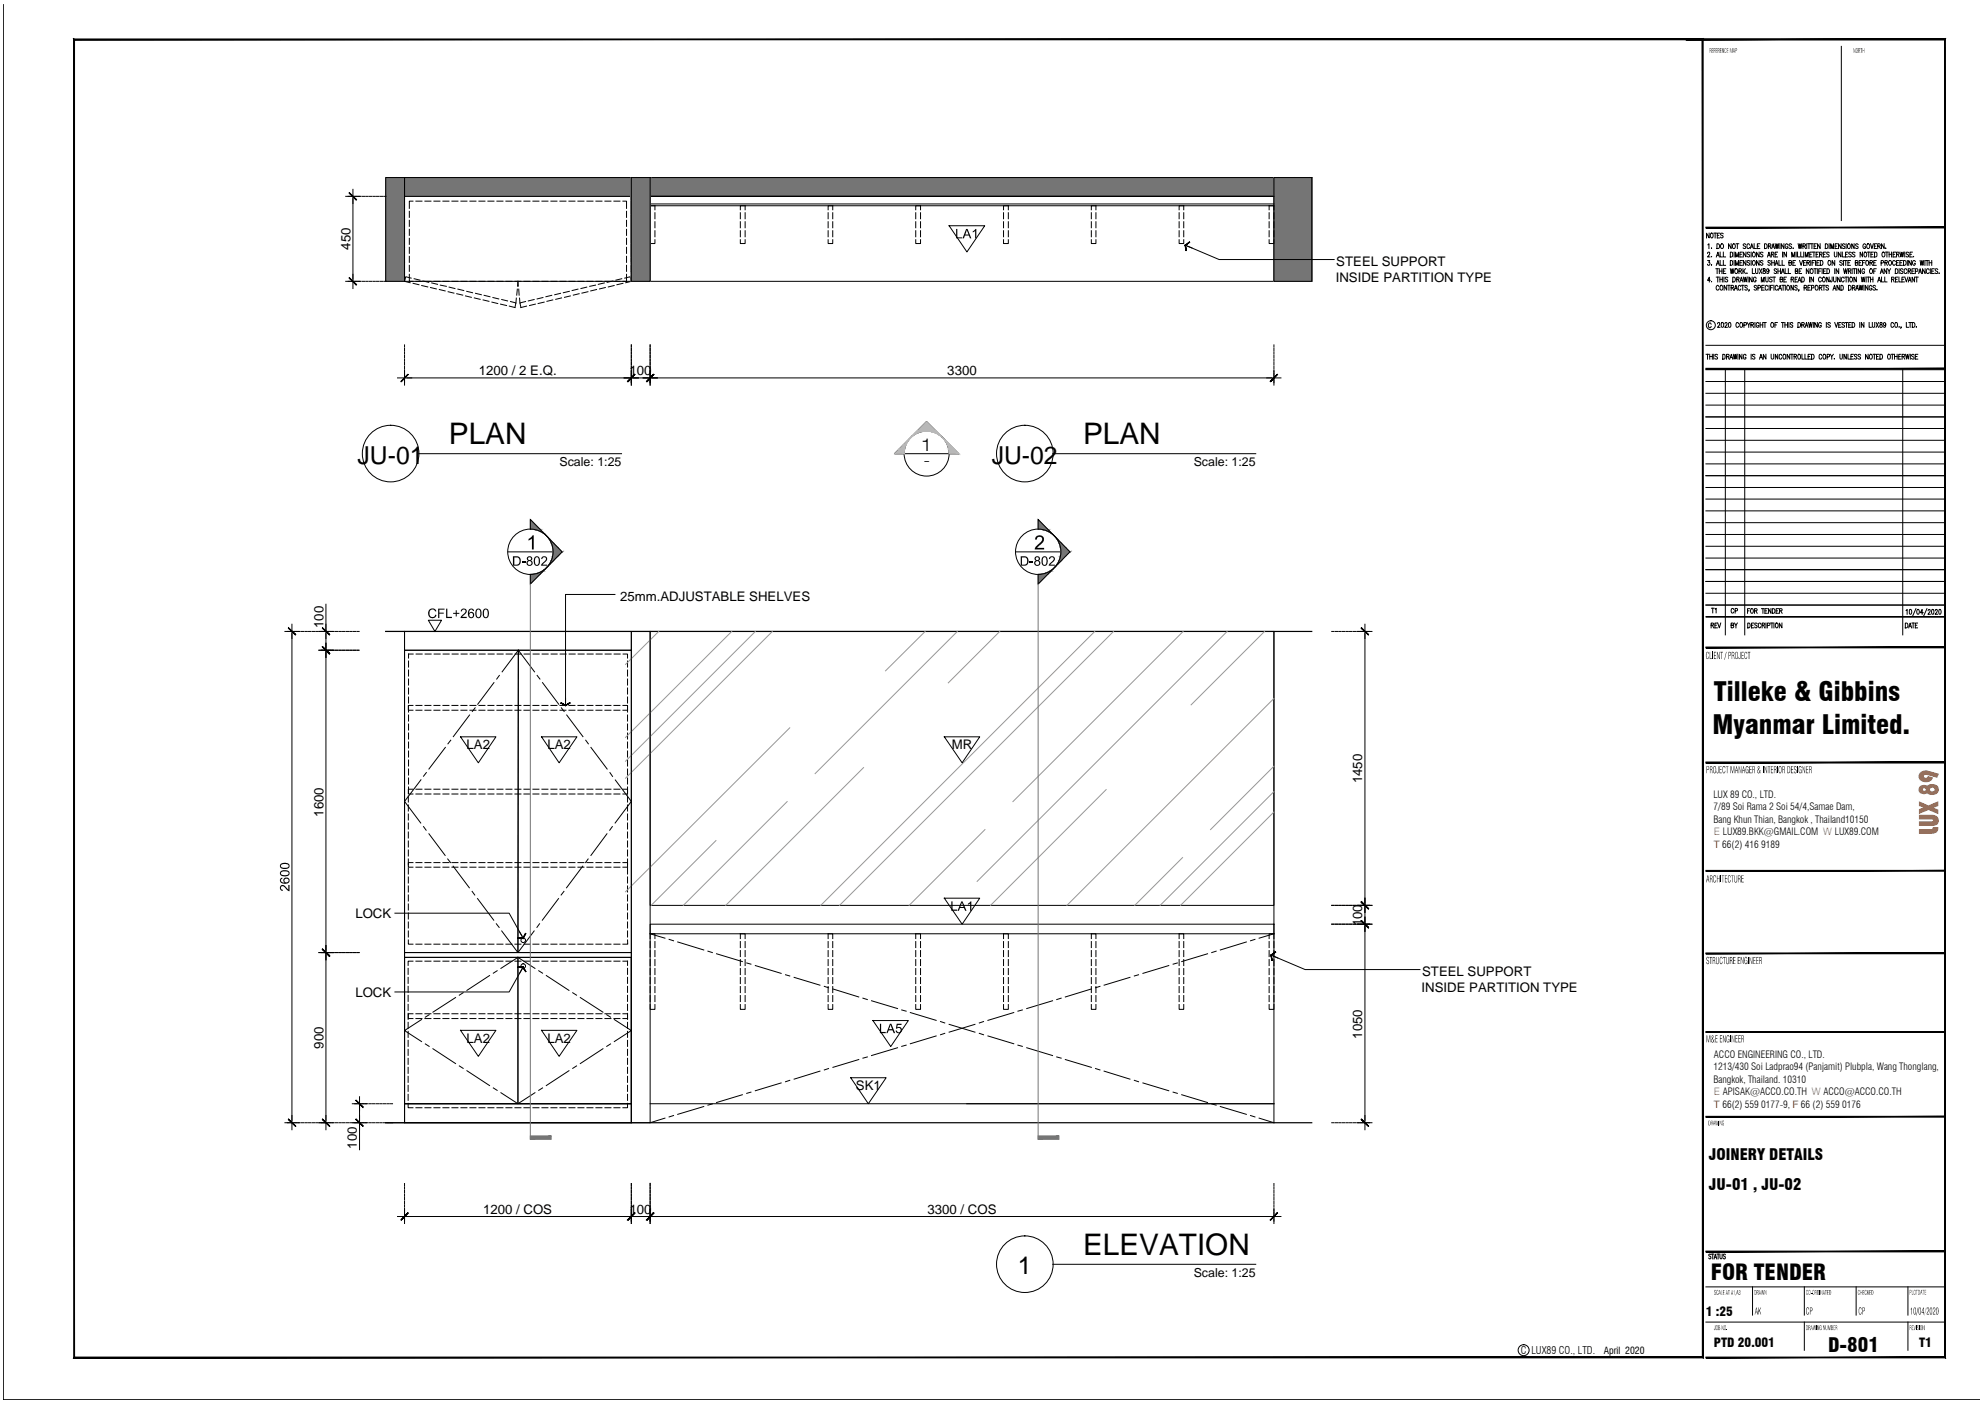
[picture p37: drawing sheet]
<svg xmlns="http://www.w3.org/2000/svg" width="420mm" height="297mm" viewBox="0 0 420 297" stroke-linecap="round" stroke-linejoin="round" font-family="sans-serif">
<defs><g id="words">
<g font-size="6.3">
<text x="95" y="94.1">PLAN</text>
<text x="229.3" y="94.1">PLAN</text>
<text x="229.3" y="265.7">ELEVATION</text>
</g>
<g font-size="5.6">
<text x="362.8" y="148.4">Tilleke &amp; Gibbins</text>
<text x="362.5" y="155.4">Myanmar Limited.</text>
</g>
<g font-size="5.2">
<text x="75.7" y="98.2">JU-01</text>
<text x="209.9" y="98.2">JU-02</text>
<text x="215.4" y="269.8">1</text>
</g>
<text font-size="4.7" x="362.1" y="271.1">FOR TENDER</text>
<text font-size="4.2" x="387" y="286.2">D-801</text>
<text font-size="3.6" x="195" y="95.4">1</text>
<g font-size="3.3">
<text x="361.7" y="245.6">JOINERY DETAILS</text>
<text x="361.7" y="251.8">JU-01 , JU-02</text>
</g>
<g font-size="2.8">
<text x="74.2" y="52.9" transform="rotate(-90 74.2 52.9)">450</text>
<text x="282.7" y="59.6">INSIDE PARTITION TYPE</text>
<text x="282.9" y="56.3">STEEL SUPPORT</text>
<text x="101.4" y="79.3">1200 / 2 E.Q.</text>
<text x="133.2" y="79.5">100</text>
<text x="200.5" y="79.5">3300</text>
<text x="195.6" y="98.5">-</text>
<text x="131.3" y="127.2">25mm.ADJUSTABLE SHELVES</text>
<text x="68.5" y="133" transform="rotate(-90 68.5 133)">100</text>
<text x="98.7" y="158.7">LA2</text>
<text x="115.9" y="158.7">LA2</text>
<text x="201.5" y="158.7">MR</text>
<text x="288.4" y="165.9" transform="rotate(-90 288.4 165.9)">1450</text>
<text x="68.5" y="172.9" transform="rotate(-90 68.5 172.9)">1600</text>
<text x="75.2" y="194.4">LOCK</text>
<text x="288.4" y="196.1" transform="rotate(-90 288.4 196.1)">100</text>
<text x="300.9" y="209.9">INSIDE PARTITION TYPE</text>
<text x="301" y="206.5">STEEL SUPPORT</text>
<text x="75.2" y="211.1">LOCK</text>
<text x="68.5" y="222" transform="rotate(-90 68.5 222)">900</text>
<text x="98.7" y="220.8">LA2</text>
<text x="115.9" y="220.8">LA2</text>
<text x="288.4" y="219.9" transform="rotate(-90 288.4 219.9)">1050</text>
<text x="181.2" y="230.8">SK1</text>
<text x="75.6" y="243.2" transform="rotate(-90 75.6 243.2)">100</text>
<text x="102.3" y="257">1200 / COS</text>
<text x="133.2" y="257">100</text>
<text x="196.3" y="257">3300 / COS</text>
</g>
<g font-size="2.7">
<text x="361" y="278.6">1 :25</text>
<text x="362.8" y="285.2">PTD 20.001</text>
<text x="406.2" y="285.2">T1</text>
</g>
<g font-size="2.6">
<text x="118.4" y="98.8">Scale: 1:25</text>
<text x="252.7" y="98.8">Scale: 1:25</text>
<text x="252.7" y="270.4">Scale: 1:25</text>
</g>
<g font-size="2.2" fill="#f26722">
<text x="362.8" y="176.8">E LUX89.BKK@GMAIL.COM W LUX89.COM</text>
<text x="362.8" y="179.5">T 66(2) 416 9189</text>
<text x="362.8" y="231.9">E APISAK@ACCO.CO.TH W ACCO@ACCO.CO.TH</text>
<text x="362.8" y="234.5">T 66(2) 559 0177-9, F 66 (2) 559 0176</text>
</g>
<text font-size="2.2" x="321.9" y="286.7">C LUX89 CO., LTD.</text>
<g font-size="2.1">
<text x="362.7" y="168.9">LUX 89 CO., LTD.</text>
<text x="362.7" y="171.5">7/89 Soi Rama 2 Soi 54/4,Samae Dam,</text>
<text x="362.7" y="174.2">Bang Khun Thian, Bangkok , Thailand10150</text>
<text x="362.7" y="226.6">1213/430 Soi Ladprao94 (Panjamit) Plubpla, Wang Thonglang,</text>
<text x="362.8" y="223.9">ACCO ENGINEERING CO., LTD.</text>
<text x="362.7" y="229.2">Bangkok, Thailand. 10310</text>
<text x="339.5" y="286.6">April 2020</text>
</g>
</g></defs>
<!-- layer: out of scope -->
<g fill="none" stroke="#757575" stroke-width=".21">
<path d="M81.6 39.4l4 4-4-4 4 4-4-4 4 4-4-3.9 4 3.9-4-3.9 4 4-4-4 4 4-4-4 4 4-4-4 4 4-4-4 4 4-4-4 4 4-4-4 4 4.1-4-4.1 4 4.1-4-4 4 4-4-4 4 4-4-4 4 4-4-4 4 4-4-4 4 4-4-4 4 4-4-3.9 4 3.9-4-3.9 4 4-4-4 4 4-4-4 4 4-4-4 4 4-4-4 4 4-4-3.9 4 3.9-4-3.9 4 4-4-4 4 4-4-4 4 4-4-4 4 4-4-4 4 4-4-4 4 4-4-4 4 4.1-4-4.1 4 4.1-4-4 4 4-4-4 4 4-4-4 4 4-4-4 4 4-4-4 4 4-4-4 4 4-4-3.9 4 3.9-4-3.9 4 4-4-4 4 4-4-4 4 4-4-4 4 4-4-4 4 4-4-4 4 4-4-4 4 4.1-4-4.1 4 4.1-4-4 4 4-4-4 4 4-4-4 4 4-4-4 4 4-4-4 4 4.1-4-4.1 4 4.1-4-4 4 4-4-4 4 4-4-4 4 4-4-4 4 4-4-4 4 4-4-4 4 4-4-3.9 4 3.9-4-3.9 4 4-4-4 4 4-4-4 4 4-4-4 4 4-4-4 4 4-4-4 4 4-4-4 4 4.1-4-4.1 4 4.1-4-4 4 4-4-4 4 4-4-4 4 4-4-4 4 4-4-4 4 4.1-4-4.1 4 4.1-4-4 4 4-4-4 4 4-4-4 4 4-4-4 4 4-4-4 4 4-4-4 4 4-4-3.9 4 3.9-4-3.9 4 4-4-4 4 4-4-4 4 4-4-4 4 4-4-4 4 4-4-4 4 4-4-4 4 4.1-4-4.1 4 4.1-4-4 4 4-4-4 4 4-4-4 4 4-4-4 4 4-4-4 4 4.2-4-4 4 4-4-4 4 4.1-4-4 4 4-4-4 4 4-4-3.9 4 4-4-4 4 4-4-4 4 4.1-4-4 4 4-4-4 4 4.1-4-4 4 4-4-4 4 4-4-3.9 4 4-4-4 4 4-4-4 4 4.1-4-4 4 4-4-4 4 4.1-4-4 4 4-4-4 4 4-4-3.9 4 4-4-4 4 4-4-4 4 4.1-4-4 4 4-4-4 4 4-4-3.9 4 4-4-4 4 4-4-3.9 4 4-4-4 4 4-4-4 4 4.1-4-4 4 4-4-4 4 4-4-3.9 4 4-4-4 4 4-4-4 4 4.1-4-4 4 4-4-4 4 4.1-4-4 4 4M81.6 37.6l4 4-4-4 4 4-4-4 4 4-4-4 4 4.1-4-4.1 4 4.1-4-4 4 4-4-4 4 4-4-4 4 4-4-4 4 4-4-4 4 4-4-4 4 4-4-3.9 4 3.9-4-3.9 4 4-4-4 4 4-4-4 4 4-4-4 4 4-4-4 4 4-4-4 4 4-4-4 4 4.1-4-4.1 4 4.1-4-4 4 4-4-4 4 4-4-4 4 4-4-4 4 4-4-4 4 4.1-4-4.1 4 4.1-4-4 4 4-4-4 4 4-4-4 4 4-4-4 4 4-4-4 4 4-4-4 4 4-4-3.9 4 3.9-4-3.9 4 4-4-4 4 4-4-4 4 4-4-4 4 4-4-4 4 4-4-4 4 4-4-4 4 4.1-4-4.1 4 4.1-4-4 4 4-4-4 4 4-4-4 4 4-4-4 4 4-4-4 4 4-4-4 4 4-4-3.9 4 3.9-4-3.9 4 4.1-4-4 4 4.1-4-4 4 4-4-4 4 4-4-3.9 4 4-4-4 4 4-4-3.9 4 4-4-4 4 4-4-4 4 4.1-4-4 4 4-4-4 4 4-4-3.9 4 4-4-4 4 4-4-4 4 4.1-4-4 4 4-4-4 4 4.1-4-4 4 4-4-4 4 4-4-3.9 4 4-4-4 4 4-4-4 4 4.1-4-4 4 4-4-4 4 4-4-3.9 4 4M81.6 37.6l4 4zM81.7 37.6l3.9 3.9zM81.8 37.6l3.8 3.8zM81.9 37.6l3.7 3.8zM81.9 37.6l3.7 3.7zM82 37.6l3.6 3.6zM82.1 37.6l3.5 3.5zM82.2 37.6l3.4 3.5zM82.2 37.6l3.4 3.4zM82.3 37.6l3.3 3.3z"/>
<path d="M82.4 37.6l3.2 3.3zM82.4 37.6l3.2 3.2zM82.5 37.6l3.1 3.2zM82.5 37.6l3.1 3.1zM82.6 37.6l3 3zM82.7 37.6l2.9 3zM82.7 37.6l2.9 2.9zM82.8 37.6l2.8 2.8zM83.8 37.6l1.8 1.9-1.9-1.9 1.9 1.9-1.9-1.9 1.9 1.9-2-1.9 2 2-2-2 2 2-2-2 2 2.1-2.1-2.1 2.1 2.1-2.1-2.1 2.1 2.2-2.2-2.2 2.2 2.2-2.2-2.2 2.2 2.2-2.3-2.2 2.3 2.3-2.3-2.3 2.3 2.3-2.3-2.3 2.3 2.4-2.4-2.4 2.4 2.4-2.4-2.4 2.4 2.4-2.5-2.4 2.5 2.5-2.5-2.5 2.5 2.5-2.6-2.5 2.6 2.6-2.6-2.6 2.6 2.6-2.6-2.6 2.6 2.7-2.7-2.7 2.7 2.7-2.7-2.7 2.7 2.7M83.9 37.6l1.7 1.7zM84 37.6l1.6 1.6zM84.1 37.6l1.5 1.6z"/>
<path d="M84.1 37.6l1.5 1.5zM84.2 37.6l1.4 1.4zM84.3 37.6l1.3 1.3zM84.4 37.6l1.2 1.3zM84.4 37.6l1.2 1.2zM84.5 37.6l1.1 1.1zM84.6 37.6l1 1.1zM84.6 37.6l1 1zM84.7 37.6l.9 1zM84.7 37.6l.9 .9zM84.8 37.6l.8 .8zM84.9 37.6l.7 .8z"/>
<path d="M84.9 37.6l.7 .7zM85 37.6l.6 .6zM85.1 37.6l.5 .5zM85.2 37.6l.4 .5zM85.2 37.6l.4 .4zM85.3 37.6l.3 .3zM85.4 37.6l.2 .2zM85.5 37.6l.1 .2zM85.5 37.6l.1 .1zM85.6 37.6h.1M133.6 39.4l4 4-4-4 4 4-4-4 4 4-4-3.9 4 3.9-4-3.9 4 4-4-4 4 4-4-4 4 4-4-4 4 4-4-4 4 4-4-4 4 4-4-4 4 4.1-4-4.1 4 4.1-4-4 4 4-4-4 4 4-4-4 4 4-4-4 4 4-4-4 4 4-4-4 4 4-4-3.9 4 3.9-4-3.9 4 4-4-4 4 4-4-4 4 4-4-4 4 4-4-4 4 4-4-3.9 4 3.9-4-3.9 4 4-4-4 4 4-4-4 4 4-4-4 4 4-4-4 4 4-4-4 4 4-4-4 4 4.1-4-4.1 4 4.1-4-4 4 4-4-4 4 4-4-4 4 4-4-4 4 4-4-4 4 4-4-4 4 4-4-3.9 4 3.9-4-3.9 4 4-4-4 4 4-4-4 4 4-4-4 4 4-4-4 4 4-4-4 4 4-4-4 4 4.1-4-4.1 4 4.1-4-4 4 4-4-4 4 4-4-4 4 4-4-4 4 4-4-4 4 4.1-4-4.1 4 4.1-4-4 4 4-4-4 4 4-4-4 4 4-4-4 4 4-4-4 4 4-4-4 4 4-4-3.9 4 3.9-4-3.9 4 4-4-4 4 4-4-4 4 4-4-4 4 4-4-4 4 4-4-4 4 4-4-4 4 4.1-4-4.1 4 4.1-4-4 4 4-4-4 4 4-4-4 4 4-4-4 4 4-4-4 4 4.1-4-4.1 4 4.1-4-4 4 4-4-4 4 4-4-4 4 4-4-4 4 4-4-4 4 4-4-4 4 4-4-3.9 4 3.9-4-3.9 4 4-4-4 4 4-4-4 4 4-4-4 4 4-4-4 4 4-4-4 4 4-4-4 4 4.1-4-4.1 4 4.1-4-4 4 4-4-4 4 4-4-4 4 4-4-4 4 4-4-4 4 4-4-4 4 4-4-3.9 4 3.9-4-3.9 4 4-4-4 4 4-4-4 4 4-4-4 4 4-4-4 4 4-4-3.9 4 3.9-4-3.9 4 4-4-4 4 4-4-4 4 4-4-4 4 4-4-4 4 4-4-4 4 4-4-4 4 4.1-4-4.1 4 4.1-4-4 4 4-4-4 4 4-4-4 4 4-4-4 4 4-4-4 4 4-4-4 4 4-4-3.9 4 3.9-4-3.9 4 4-4-4 4 4-4-4 4 4-4-4 4 4.2-4-4 4 4-4-4 4 4-4-3.9 4 4-4-4 4 4-4-4 4 4.1-4-4 4 4-4-4 4 4.1-4-4 4 4-4-4 4 4-4-3.9 4 4-4-4 4 4-4-4 4 4.1-4-4 4 4-4-4 4 4-4-3.9 4 4-4-4 4 4-4-3.9 4 4-4-4 4 4-4-4 4 4.1-4-4 4 4-4-4 4 4-4-3.9 4 4-4-4 4 4-4-4 4 4.1-4-4 4 4-4-4 4 4.1-4-4 4 4M133.6 37.6l4 4-4-4 4 4-4-4 4 4-4-4 4 4.1-4-4.1 4 4.1-4-4 4 4-4-4 4 4-4-4 4 4-4-4 4 4-4-4 4 4-4-4 4 4-4-3.9 4 3.9-4-3.9 4 4-4-4 4 4-4-4 4 4-4-4 4 4-4-4 4 4-4-4 4 4-4-4 4 4.1-4-4.1 4 4.1-4-4 4 4-4-4 4 4-4-4 4 4-4-4 4 4-4-4 4 4.1-4-4.1 4 4.1-4-4 4 4-4-4 4 4-4-4 4 4-4-4 4 4-4-4 4 4-4-4 4 4-4-3.9 4 3.9-4-3.9 4 4-4-4 4 4-4-4 4 4-4-4 4 4-4-4 4 4-4-4 4 4-4-4 4 4.1-4-4.1 4 4.1-4-4 4 4-4-4 4 4-4-4 4 4-4-4 4 4-4-4 4 4-4-4 4 4-4-3.9 4 3.9-4-3.9 4 4-4-4 4 4-4-4 4 4-4-4 4 4-4-4 4 4-4-3.9 4 3.9-4-3.9 4 4-4-4 4 4-4-4 4 4-4-4 4 4-4-4 4 4-4-4 4 4-4-4 4 4.1-4-4.1 4 4.1-4-4 4 4-4-4 4 4.1-4-3.9 4 4-4-4 4 4-4-4 4 4.1-4-4 4 4-4-4 4 4-4-3.9 4 4-4-4 4 4-4-4 4 4.1-4-4 4 4-4-4 4 4.1-4-4 4 4-4-4 4 4-4-3.9 4 4-4-4 4 4-4-4 4 4.1-4-4 4 4-4-4 4 4-4-3.9 4 4"/>
<path d="M133.6 37.6l4 4zM133.7 37.6l3.9 3.9zM133.8 37.6l3.8 3.8zM133.9 37.6l3.7 3.7zM134 37.6l3.6 3.6zM134.1 37.6l3.5 3.5zM134.2 37.6l3.4 3.4zM134.3 37.6l3.3 3.3zM134.4 37.6l3.2 3.3zM134.4 37.6l3.2 3.2zM134.5 37.6l3.1 3.1zM134.6 37.6l3 3z"/>
<path d="M134.6 37.6l3 3-3-3 3 3-3-3 3 3-2.9-3 2.9 2.9-2.9-2.9 2.9 2.9-2.9-2.9 2.9 2.9-2.9-2.9 2.9 2.9-2.9-2.9 2.9 2.9-2.9-2.9 2.9 2.9-2.8-2.9 2.8 2.7M134.9 37.6l2.7 2.7zM135 37.6l2.6 2.6zM135.1 37.6l2.5 2.5zM135.2 37.6l2.4 2.4zM135.3 37.6l2.3 2.3zM135.4 37.6l2.2 2.2zM135.5 37.6l2.1 2.2zM135.5 37.6l2.1 2.1zM135.6 37.6l2 2zM135.7 37.6l1.9 1.9zM135.8 37.6l1.8 1.8z"/>
<path d="M135.9 37.6l1.7 1.7zM136 37.6l1.6 1.6zM136.1 37.6l1.5 1.5zM136.2 37.6l1.4 1.4zM136.3 37.6l1.3 1.3zM136.4 37.6l1.2 1.2zM136.5 37.6l1.1 1.1zM136.6 37.6l1 1.1zM136.6 37.6l1 1zM136.7 37.6l.9 .9zM136.8 37.6l.8 .8zM136.9 37.6l.7 .7z"/>
<path d="M137 37.6l.6 .6zM137.1 37.6l.5 .5zM137.2 37.6l.4 .4zM137.3 37.6l.3 .3zM137.4 37.6l.2 .2zM137.5 37.6l.1 .1zM137.6 37.6h.1M269.6 40l8.1 8zM269.6 39.9l8.1 8zM269.6 39.8l8.1 8zM269.6 39.8l8.1 7.9M269.6 39.7l8.1 8z"/>
<path d="M269.6 39.6l8.1 8zM269.6 39.5l8.1 8zM269.6 39.4l8.1 8zM269.6 39.3l8.1 8zM269.6 39.2l8.1 8zM269.6 39.1l8.1 8zM269.6 39l8.1 8zM269.6 38.9l8.1 8zM269.6 38.8l8.1 8zM269.6 38.7l8.1 8zM269.6 38.6l8.1 8zM269.6 38.5l8.1 8z"/>
<path d="M269.6 38.4l8.1 8zM269.6 38.3l8.1 8zM269.6 38.2l8.1 8zM269.6 38.1l8.1 8zM269.6 38l8.1 8zM269.6 37.9l8.1 8zM269.6 37.8l8.1 8zM269.6 37.7l8.1 8zM269.6 37.6l8.1 8zM269.7 37.6l8 7.9zM269.8 37.6l7.9 7.8zM269.9 37.6l7.8 7.7z"/>
<path d="M270 37.6l7.7 7.6zM270.1 37.6l7.6 7.5zM270.2 37.6l7.5 7.4zM270.3 37.6l7.4 7.3zM270.4 37.6l7.3 7.2zM270.5 37.6l7.2 7.1zM270.7 37.6l7 7-7.1-7 7.1 7.1-7.2-7.1 7.2 7.1M270.7 37.6l7 6.9zM270.8 37.6l6.9 6.8zM270.9 37.6l6.8 6.7zM271 37.6l6.7 6.6zM271.1 37.6l6.6 6.5z"/>
<path d="M271.2 37.6l6.5 6.4zM271.3 37.6l6.4 6.3zM271.4 37.6l6.3 6.2zM271.5 37.6l6.2 6.1zM271.6 37.6l6.1 6zM271.7 37.6l6 5.9zM271.8 37.6l5.9 5.8zM271.9 37.6l5.8 5.7zM272 37.6l5.7 5.6zM272.1 37.6l5.6 5.5zM272.2 37.6l5.5 5.4zM272.3 37.6l5.4 5.3z"/>
<path d="M272.4 37.6l5.3 5.2zM272.5 37.6l5.2 5.1zM272.6 37.6l5.1 5zM272.7 37.6l5 4.9zM272.8 37.6l4.9 4.8zM272.9 37.6l4.8 4.7zM273 37.6l4.7 4.6zM273.1 37.6l4.6 4.5zM273.2 37.6l4.5 4.4zM273.3 37.6l4.4 4.3zM273.4 37.6l4.3 4.2zM273.5 37.6l4.2 4.1z"/>
<path d="M274 37.6l3.7 3.8-3.9-3.8 3.9 3.8-3.9-3.8 3.9 3.8-3.9-3.8 3.9 3.9-4-3.9 4 3.9-4-3.9 4 4-4.1-4 4.1 4-4.1-4 4.1 4.1-4.2-4.1 4.2 4.1M274 37.6l3.7 3.6zM274.1 37.6l3.6 3.5zM274.2 37.6l3.5 3.4zM274.3 37.6l3.4 3.3zM274.4 37.6l3.3 3.2zM274.5 37.6l3.2 3.1zM274.6 37.6l3.1 3zM274.7 37.6l3 2.9zM274.8 37.6l2.9 2.8zM274.9 37.6l2.8 2.7zM275 37.6l2.7 2.6z"/>
<path d="M275.1 37.6l2.6 2.5zM275.2 37.6l2.5 2.4zM275.3 37.6l2.4 2.3zM275.4 37.6l2.3 2.2zM275.5 37.6l2.2 2.1zM275.6 37.6l2.1 2zM275.7 37.6l2 1.9zM275.8 37.6l1.9 1.8zM275.9 37.6l1.8 1.7zM276 37.6l1.7 1.6zM276.1 37.6l1.6 1.5zM276.2 37.6l1.5 1.4z"/>
<path d="M276.3 37.6l1.4 1.3zM276.4 37.6l1.3 1.2zM276.5 37.6l1.2 1.1zM277.2 37.6l.5 .5-.6-.5 .6 .6-.7-.6 .7 .6-.7-.6 .7 .7-.8-.7 .8 .7-.8-.7 .8 .8-.9-.8 .9 .8-.9-.8 .9 .8-.9-.8 .9 .9-1-.9 1 .9-1-.9 1 1-1.1-1 1.1 1-1.1-1 1.1 1M277.2 37.6l.5 .4zM277.3 37.6l.4 .3zM277.4 37.6l.3 .2zM277.5 37.6l.2 .1zM277.7 37.6h.1M277.7 38l-.5-.4 .5 .4M81.6 59.6h.2l-.2-.2 .2 .2-.2-.2 .3 .2-.3-.2 .3 .2-.3-.3 .3 .3-.3-.3 .4 .3-.4-.4 .4 .4-.4-.4 .5 .4-.5-.5 .5 .5-.5-.5 .6 .5-.6-.5 .6 .5-.6-.6 .6 .6-.6-.6 .7 .6-.7-.7 .7 .7-.7-.7 .8 .7-.8-.8 .8 .8-.8-.8 .9 .8-.9-.8 .9 .8-.9-.9 .9 .9-.9-.9 1 .9-1-1 1 1-1-1 1.1 1-1.1-1.1 1.1 1.1-1.1-1.1 1.1 1.1-1.1-1.1 1.2 1.1-1.2-1.2 1.2 1.2-1.2-1.2 1.3 1.2-1.3-1.3 1.3 1.3-1.3-1.3 1.4 1.3-1.4-1.3 1.4 1.3M81.6 58.2l1.4 1.4z"/>
<path d="M81.6 58.1l1.5 1.5zM81.6 58l1.6 1.6zM81.6 58l1.7 1.6zM81.6 57.9l1.7 1.7zM81.6 57.8l1.8 1.8zM81.6 57.7l1.9 1.9zM81.6 57.7l2 1.9zM81.6 57.6l2 2zM81.6 54.6l4 3.9-4-3.9 4 4-4-4 4 4-4-4 4 4-4-4 4 4-4-4 4 4-4-3.9 4 3.9-4-3.9 4 4-4-4 4 4-4-4 4 4-4-4 4 4.1-4-3.9 4 4-4-4 4 4-4-4 4 4.1-4-4 4 4-4-4 4 4.1-4-4 4 4-4-4 4 4-4-3.9 4 4-4-4 4 4-4-4 4 4.1-4-4 4 4-4-4 4 4.1-4-4 4 4-4-4 4 4-4-3.9 4 4-4-4 4 4-4-4 4 4.1-4-4.1 4 4.1-4-4 4 4-4-4 4 4-4-4 4 4-4-4 4 4-4-4 4 4-4-4 4 4-4-3.9 3.9 3.9-3.9-3.9 3.9 3.9-3.9-3.9 3.9 3.9-3.9-3.9 3.9 3.9-3.9-3.9 3.9 3.9-3.9-3.9 3.9 3.9-3.9-3.8 3.9 3.8-3.9-3.8 3.9 3.8-3.9-3.8 3.9 3.8-3.9-3.8 3.8 3.8-3.8-3.8 3.8 3.8-3.8-3.8 3.8 3.8-3.8-3.8 3.8 3.8-3.8-3.8 3.8 3.8-3.8-3.8 3.8 3.8-3.8-3.7 3.7 3.7-3.7-3.7 3.7 3.7-3.7-3.7 3.7 3.7-3.7-3.7 3.7 3.7-3.7-3.7 3.7 3.7-3.7-3.7 3.7 3.7-3.7-3.6 3.6 3.6-3.6-3.6 3.6 3.6-3.6-3.6 3.6 3.6-3.6-3.6 3.6 3.6-3.6-3.6 3.6 3.6-3.6-3.6 3.6 3.6-3.6-3.6 3.6 3.6-3.6-3.6 3.6 3.6-3.6-3.6 3.6 3.6-3.6-3.5 3.5 3.5-3.5-3.5 3.5 3.5-3.5-3.5 3.5 3.5-3.5-3.5 3.5 3.5-3.5-3.5 3.5 3.5-3.5-3.5 3.5 3.5-3.5-3.4 3.4 3.4-3.4-3.4 3.4 3.4-3.4-3.4 3.4 3.4-3.4-3.4 3.4 3.4-3.4-3.4 3.4 3.4-3.4-3.4 3.4 3.4-3.4-3.3 3.3 3.3-3.3-3.3 3.3 3.3-3.3-3.3 3.3 3.3-3.3-3.3 3.3 3.3-3.3-3.3 3.3 3.3-3.3-3.3 3.3 3.3-3.3-3.3 3.3 3.3-3.3-3.3 3.3 3.3-3.3-3.3 3.3 3.3-3.3-3.2 3.2 3.2-3.2-3.2 3.2 3.2-3.2-3.2 3.2 3.2-3.2-3.2 3.2 3.2-3.2-3.2 3.2 3.2-3.2-3.2 3.2 3.2-3.2-3.1 3.1 3.1-3.1-3.1 3.1 3.1-3.1-3.1 3.1 3.1-3.1-3.1 3.1 3.1-3.1-3.1 3.1 3.1-3.1-3.1 3.1 3.1-3.1-3 3.1 3-3.1-3 3.1 3-3.1-3 3.1 3-3.1-3 3 3-3-3 3 3-3-3 3 3-3-3 3 3-3-3 3 3-3-3 3 3-3-2.9 2.9 2.9-2.9-2.9 2.9 2.9-2.9-2.9 2.9 2.9-2.9-2.9 2.9 2.9-2.9-2.9 2.9 2.9-2.9-2.9 2.9 2.9-2.9-2.8 2.8 2.8-2.8-2.8 2.8 2.8-2.8-2.8 2.8 2.8-2.8-2.8 2.8 2.8-2.8-2.8 2.8 2.8-2.8-2.8 2.8 2.8-2.8-2.7 2.8 2.7-2.8-2.7 2.8 2.7-2.8-2.7 2.8 2.7-2.8-2.7 2.7 2.7-2.7-2.7 2.7 2.7-2.7-2.7 2.7 2.7-2.7-2.7 2.7 2.7-2.7-2.7 2.7 2.7-2.7-2.7 2.7 2.7-2.7-2.6 2.6 2.6-2.6-2.6 2.6 2.6-2.6-2.6 2.6 2.6-2.6-2.6 2.6 2.6-2.6-2.6 2.6 2.6-2.6-2.6 2.6 2.6-2.6-2.5 2.5 2.5-2.5-2.5 2.5 2.5-2.5-2.5 2.5 2.5-2.5-2.5 2.5 2.5-2.5-2.5 2.5 2.5-2.5-2.5 2.5 2.5-2.5-2.4 2.5 2.4-2.5-2.4 2.5 2.4-2.5-2.4 2.5 2.4-2.5-2.4 2.4 2.4-2.4-2.4 2.4 2.4-2.4-2.4 2.4 2.4-2.4-2.4 2.4 2.4-2.4-2.4 2.4 2.4-2.4-2.4 2.4 2.4-2.4-2.3 2.3 2.3-2.3-2.3 2.3 2.3-2.3-2.3 2.3 2.3-2.3-2.3 2.3 2.3-2.3-2.3 2.3 2.3-2.3-2.3 2.3 2.3-2.3-2.2 2.2 2.2-2.2-2.2 2.2 2.2-2.2-2.2 2.2 2.2-2.2-2.2 2.2 2.2-2.2-2.2 2.2 2.2-2.2-2.2 2.2 2.2-2.2-2.2 2.2 2.2-2.2-2.2 2.2 2.2-2.2-2.2 2.2 2.2-2.2-2M81.6 51.5l4 4-4-4 4 4-4-4 4 4-4-3.9 4 3.9-4-3.9 4 4-4-4 4 4-4-4 4 4-4-4 4 4-4-4 4 4-4-4 4 4-4-4 4 4.1-4-4.1 4 4.1-4-4 4 4-4-4 4 4-4-4 4 4-4-4 4 4-4-4 4 4.1-4-4.1 4 4.1-4-4 4 4-4-4 4 4-4-4 4 4-4-4 4 4-4-4 4 4-4-4 4 4-4-3.9 4 3.9-4-3.9 4 4-4-4 4 4-4-4 4 4-4-4 4 4-4-4 4 4-4-4 4 4-4-4 4 4.1-4-4.1 4 4.1-4-4 4 4-4-4 4 4-4-4 4 4-4-4 4 4-4-4 4 4-4-4 4 4-4-3.9 4 3.9-4-3.9 4 4-4-4 4 4-4-4 4 4-4-4 4 4-4-4 4 4-4-3.9 4 3.9-4-3.9 4 4-4-4 4 4-4-4 4 4-4-4 4 4-4-4 4 4-4-4 4 4-4-4 4 4.1-4-4.1 4 4.1-4-4 4 4-4-4 4 4-4-4 4 4-4-4 4 4-4-4 4 4-4-4 4 4-4-3.9 4 3.9-4-3.9 4 4-4-4 4 4-4-4 4 4-4-4 4 4-4-4 4 4-4-3.9 4 3.9-4-3.9 4 4-4-4 4 4-4-4 4 4-4-4 4 4-4-4 4 4-4-4 4 4-4-4 4 4.1-4-4.1 4 4.1-4-4 4 4-4-4 4 4-4-4 4 4-4-4 4 4-4-4 4 4-4-4 4 4-4-3.9 4 3.9-4-3.9 4 4-4-4 4 4-4-4 4 4-4-4 4 4-4-4 4 4-4-4 4 4-4-4 4 4.1-4-4.1 4 4.1-4-4 4 4-4-4 4 4.1-4-3.9 4 4-4-4 4 4-4-4 4 4.1-4-4 4 4-4-4 4 4.1-4-4 4 4-4-4 4 4-4-3.9 4 4-4-4 4 4-4-4 4 4.1-4-4 4 4-4-4 4 4-4-3.9 4 4-4-4 4 4-4-3.9 4 4-4-4 4 4-4-4 4 4.1-4-4 4 4-4-4 4 4-4-3.9 4 4-4-4 4 4-4-4 4 4.1-4-4 4 4-4-4 4 4.1-4-4 4 4-4-4 4 4-4-3.9 4 4-4-4 4 4-4-4 4 4.1-4-4 4 4-4-4 4 4.1-4-4 4 4-4-4 4 4-4-3.9 4 4-4-4 4 4-4-4 4 4.1-4-4 4 4-4-4 4 4M81.6 48.5l4 4-4-4 4 4-4-4 4 4-4-4 4 4-4-4 4 4-4-4 4 4-4-3.9 4 3.9-4-3.9 4 4-4-4 4 4-4-4 4 4-4-4 4 4-4-4 4 4-4-4 4 4-4-4 4 4.1-4-4.1 4 4.1-4-4 4 4-4-4 4 4-4-4 4 4-4-4 4 4-4-4 4 4-4-4 4 4-4-3.9 4 3.9-4-3.9 4 4-4-4 4 4-4-4 4 4-4-4 4 4-4-4 4 4-4-3.9 4 3.9-4-3.9 4 4-4-4 4 4-4-4 4 4-4-4 4 4-4-4 4 4-4-4 4 4-4-4 4 4.1-4-4.1 4 4.1-4-4 4 4-4-4 4 4-4-4 4 4-4-4 4 4-4-4 4 4-4-4 4 4-4-3.9 4 3.9-4-3.9 4 4-4-4 4 4-4-4 4 4-4-4 4 4-4-4 4 4-4-4 4 4-4-4 4 4.1-4-4.1 4 4.1-4-4 4 4-4-4 4 4-4-4 4 4-4-4 4 4-4-4 4 4.1-4-4.1 4 4.1-4-4 4 4-4-4 4 4-4-4 4 4-4-4 4 4-4-4 4 4-4-4 4 4-4-3.9 4 3.9-4-3.9 4 4-4-4 4 4-4-4 4 4-4-4 4 4-4-4 4 4-4-4 4 4-4-4 4 4.1-4-4.1 4 4.1-4-4 4 4-4-4 4 4-4-4 4 4-4-4 4 4-4-4 4 4.1-4-4.1 4 4.1-4-4 4 4-4-4 4 4-4-4 4 4-4-4 4 4-4-4 4 4.2-4-4 4 4-4-4 4 4-4-3.9 4 4-4-4 4 4-4-3.9 4 4-4-4 4 4-4-4 4 4.1-4-4 4 4-4-4 4 4-4-3.9 4 4-4-4 4 4-4-4 4 4.1-4-4 4 4-4-4 4 4.1-4-4 4 4-4-4 4 4-4-3.9 4 4-4-4 4 4-4-4 4 4.1-4-4 4 4-4-4 4 4.1-4-4 4 4-4-4 4 4-4-3.9 4 4-4-4 4 4-4-4 4 4.1-4-4 4 4-4-4 4 4-4-3.9 4 4-4-4 4 4-4-3.9 4 4-4-4 4 4-4-4 4 4.1-4-4 4 4-4-4 4 4-4-3.9 4 4-4-4 4 4-4-3.9 4 4-4-4 4 4-4-4 4 4.1-4-4 4 4M81.6 45.5l4 3.9-4-3.9 4 4-4-4 4 4-4-4 4 4-4-4 4 4-4-4 4 4-4-3.9 4 3.9-4-3.9 4 4-4-4 4 4-4-4 4 4-4-4 4 4-4-4 4 4-4-4 4 4-4-4 4 4.1-4-4.1 4 4.1-4-4 4 4-4-4 4 4-4-4 4 4-4-4 4 4-4-4 4 4-4-4 4 4-4-3.9 4 3.9-4-3.9 4 4-4-4 4 4-4-4 4 4-4-4 4 4-4-4 4 4-4-4 4 4-4-4 4 4.1-4-4.1 4 4.1-4-4 4 4-4-4 4 4-4-4 4 4-4-4 4 4-4-4 4 4.1-4-4.1 4 4.1-4-4 4 4-4-4 4 4-4-4 4 4-4-4 4 4-4-4 4 4-4-4 4 4-4-3.9 4 3.9-4-3.9 4 4-4-4 4 4-4-4 4 4-4-4 4 4-4-4 4 4-4-4 4 4-4-4 4 4.1-4-4.1 4 4.1-4-4 4 4-4-4 4 4-4-4 4 4-4-4 4 4-4-4 4 4-4-4 4 4-4-3.9 4 3.9-4-3.9 4 4-4-4 4 4-4-4 4 4-4-4 4 4-4-4 4 4-4-3.9 4 3.9-4-3.9 4 4-4-4 4 4-4-4 4 4-4-4 4 4-4-4 4 4-4-4 4 4-4-4 4 4.2-4-4 4 4-4-3.9 4 4-4-4 4 4-4-4 4 4.1-4-4 4 4-4-4 4 4-4-3.9 4 4-4-4 4 4-4-4 4 4.1-4-4 4 4-4-4 4 4.1-4-4 4 4-4-4 4 4-4-3.9 4 4-4-4 4 4-4-4 4 4.1-4-4 4 4-4-4 4 4.1-4-4 4 4-4-4 4 4-4-3.9 4 4-4-4 4 4-4-4 4 4.1-4-4 4 4-4-4 4 4-4-3.9 4 4-4-4 4 4-4-3.9 4 4-4-4 4 4-4-4 4 4.1-4-4 4 4-4-4 4 4-4-3.9 4 4-4-4 4 4-4-4 4 4.1-4-4 4 4-4-4 4 4.1-4-4 4 4-4-4 4 4-4-3.9 4 4-4-4 4 4-4-4 4 4.1-4-4 4 4-4-4 4 4.1"/>
<path d="M81.6 42.4l4 4-4-4 4 4-4-4 4 4-4-3.9 4 3.9-4-3.9 4 4-4-4 4 4-4-4 4 4-4-4 4 4-4-4 4 4-4-4 4 4-4-4 4 4.1-4-4.1 4 4.1-4-4 4 4-4-4 4 4-4-4 4 4-4-4 4 4-4-4 4 4.1-4-4.1 4 4.1-4-4 4 4-4-4 4 4-4-4 4 4-4-4 4 4-4-4 4 4-4-4 4 4-4-3.9 4 3.9-4-3.9 4 4-4-4 4 4-4-4 4 4-4-4 4 4-4-4 4 4-4-4 4 4-4-4 4 4.1-4-4.1 4 4.1-4-4 4 4-4-4 4 4-4-4 4 4-4-4 4 4-4-4 4 4-4-4 4 4-4-3.9 4 3.9-4-3.9 4 4-4-4 4 4-4-4 4 4-4-4 4 4-4-4 4 4-4-3.9 4 3.9-4-3.9 4 4-4-4 4 4-4-4 4 4-4-4 4 4-4-4 4 4-4-4 4 4-4-4 4 4.1-4-4.1 4 4.1-4-4 4 4-4-4 4 4-4-4 4 4-4-4 4 4-4-4 4 4-4-4 4 4-4-3.9 4 3.9-4-3.9 4 4-4-4 4 4-4-4 4 4-4-4 4 4-4-4 4 4-4-4 4 4-4-4 4 4.1-4-4.1 4 4.1-4-4 4 4-4-4 4 4-4-4 4 4-4-4 4 4-4-4 4 4.1-4-4.1 4 4.1-4-4 4 4-4-4 4 4-4-4 4 4-4-4 4 4-4-4 4 4-4-4 4 4-4-3.9 4 3.9-4-3.9 4 4-4-4 4 4-4-4 4 4-4-4 4 4-4-4 4 4-4-4 4 4-4-4 4 4.1-4-4.1 4 4.1-4-4 4 4-4-4 4 4-4-4 4 4-4-4 4 4-4-4 4 4.2-4-4 4 4-4-4 4 4.1-4-4 4 4-4-4 4 4-4-3.9 4 4-4-4 4 4-4-3.9 4 4-4-4 4 4-4-4 4 4.1-4-4 4 4-4-4 4 4-4-3.9 4 4-4-4 4 4-4-3.9 4 4-4-4 4 4-4-4 4 4.1-4-4 4 4-4-4 4 4-4-3.9 4 4-4-4 4 4-4-4 4 4.1-4-4 4 4-4-4 4 4.1-4-4 4 4-4-4 4 4-4-3.9 4 4-4-4 4 4-4-4 4 4.1-4-4 4 4-4-4 4 4-4-3.9 4 4-4-4 4 4-4-3.9 4 4-4-4 4 4-4-4 4 4.1-4-4 4 4-4-4 4 4M133.6 59.6h.2l-.2-.2 .2 .2M133.6 59.4l.2 .2zM133.6 59.3l.3 .3zM133.6 59.2l.4 .4zM133.6 59.1l.5 .5zM133.6 59l.6 .6zM133.6 58.9l.7 .7zM133.6 58.8l.8 .8zM133.6 58.7l.9 .9zM133.6 58.6l1 1zM133.6 58.5l1 1.1z"/>
<path d="M133.6 58.5l1.1 1.1zM133.6 58.4l1.2 1.2zM133.6 58.3l1.3 1.3zM133.6 58.2l1.4 1.4zM133.6 58.1l1.5 1.5zM133.6 58l1.6 1.6zM133.6 57.9l1.7 1.7zM133.6 57.8l1.8 1.8zM133.6 57.7l1.9 1.9zM133.6 57.6l2 2zM133.6 57.6l2.1 2-2.1-2.2 2.2 2.2-2.2-2.2 2.2 2.2-2.2-2.2 2.3 2.2-2.3-2.3 2.3 2.3-2.3-2.3 2.4 2.3-2.4-2.4 2.4 2.4-2.4-2.4 2.4 2.4-2.4-2.4 2.5 2.4-2.5-2.5 2.5 2.5-2.5-2.5 2.6 2.5-2.6-2.6 2.6 2.6-2.6-2.6 2.7 2.6-2.7-2.7 2.7 2.7-2.7-2.7 2.7 2.7-2.7-2.7 2.8 2.7-2.8-2.8 2.8 2.8-2.8-2.8 2.9 2.8-2.9-2.9 2.9 2.9-2.9-2.9 3 2.9-3-3 3 3-3-3 3 3-3-3 3.1 3-3.1-3.1 3.1 3.1-3.1-3.1 3.2 3.1-3.2-3.2 3.2 3.2-3.2-3.2 3.2 3.2-3.2-3.3 3.3 3.3-3.3-3.3 3.3 3.3-3.3-3.3 3.4 3.3-3.4-3.4 3.4 3.4-3.4-3.4 3.4 3.4M133.6 56.1l3.5 3.5z"/>
<path d="M133.6 56l3.5 3.6zM133.6 56l3.6 3.6zM133.6 55.9l3.7 3.7zM133.6 55.8l3.8 3.8zM133.6 55.7l3.9 3.9zM133.6 55.6l4 4zM133.6 54.6l4 3.9-4-3.9 4 4-4-4 4 4-4-4 4 4-4-4 4 4-4-4 4 4-4-3.9 4 3.9-4-3.9 4 4-4-4 4 4-4-4 4 4-4-4 4 4-4-4 4 4-4-4 4 4-4-4 4 4.1-4-4.1 4 4.1-4-4 4 4-4-4 4 4-4-4 4 4-4-4 4 4-4-4 4 4-4-4 4 4-4-3.9 4 3.9-4-3.9 4 4-4-4 4 4-4-4 4 4-4-4 4 4-4-4 4 4-4-4 4 4-4-4 4 4.1-4-4.1 4 4.1-4-4 4 4-4-4 4 4-4-4 4 4-4-4 4 4-4-4 4 4.1-4-4.1 4 4.1-4-4 4 4-4-4 4 4.1-4-4 4 4.1-4-4 4 4-4-4 4 4.1-4-4 4 4-4-4 4 4-4-3.9 4 4-4-4 4 4-4-4 4 4.1-4-4 4 4M133.6 51.5l4 4-4-4 4 4-4-4 4 4-4-3.9 4 3.9-4-3.9 4 4-4-4 4 4-4-4 4 4-4-4 4 4-4-4 4 4-4-4 4 4-4-4 4 4.1-4-4.1 4 4.1-4-4 4 4-4-4 4 4-4-4 4 4-4-4 4 4-4-4 4 4.1-4-4.1 4 4.1-4-4 4 4-4-4 4 4-4-4 4 4-4-4 4 4-4-4 4 4-4-4 4 4-4-3.9 4 3.9-4-3.9 4 4-4-4 4 4-4-4 4 4-4-4 4 4-4-4 4 4-4-4 4 4-4-4 4 4.1-4-4.1 4 4.1-4-4 4 4-4-4 4 4-4-4 4 4-4-4 4 4-4-4 4 4-4-4 4 4-4-3.9 4 3.9-4-3.9 4 4-4-4 4 4-4-4 4 4-4-4 4 4-4-4 4 4-4-3.9 4 3.9-4-3.9 4 4-4-4 4 4-4-4 4 4-4-4 4 4-4-4 4 4-4-4 4 4-4-4 4 4.1-4-4.1 4 4.1-4-4 4 4-4-4 4 4-4-4 4 4-4-4 4 4-4-4 4 4-4-4 4 4-4-3.9 4 3.9-4-3.9 4 4-4-4 4 4-4-4 4 4-4-4 4 4-4-4 4 4-4-3.9 4 3.9-4-3.9 4 4-4-4 4 4-4-4 4 4-4-4 4 4-4-4 4 4-4-4 4 4-4-4 4 4.1-4-4.1 4 4.1-4-4 4 4-4-4 4 4-4-4 4 4-4-4 4 4-4-4 4 4-4-4 4 4-4-3.9 4 3.9-4-3.9 4 4-4-4 4 4-4-4 4 4-4-4 4 4-4-4 4 4-4-4 4 4-4-4 4 4.1-4-4.1 4 4.1-4-4 4 4-4-4 4 4-4-4 4 4-4-4 4 4-4-4 4 4.1-4-4.1 4 4.1-4-4 4 4-4-4 4 4-4-4 4 4-4-4 4 4-4-4 4 4-4-4 4 4-4-3.9 4 3.9-4-3.9 4 4-4-4 4 4-4-4 4 4-4-4 4 4-4-4 4 4-4-4 4 4-4-4 4 4.1-4-4.1 4 4.1-4-4 4 4-4-4 4 4-4-4 4 4-4-4 4 4-4-4 4 4.1-4-4.1 4 4.1-4-4 4 4-4-4 4 4.1-4-4 4 4.1-4-4 4 4-4-4 4 4-4-3.9 4 4-4-4 4 4-4-3.9 4 4-4-4 4 4-4-4 4 4.1-4-4 4 4-4-4 4 4-4-3.9 4 4-4-4 4 4-4-4 4 4.1-4-4 4 4-4-4 4 4.1-4-4 4 4-4-4 4 4-4-3.9 4 4-4-4 4 4-4-4 4 4.1-4-4 4 4-4-4 4 4.1-4-4 4 4-4-4 4 4-4-3.9 4 4-4-4 4 4-4-4 4 4.1-4-4 4 4-4-4 4 4M133.6 48.5l4 4-4-4 4 4-4-4 4 4-4-4 4 4-4-4 4 4-4-4 4 4-4-3.9 4 3.9-4-3.9 4 4-4-4 4 4-4-4 4 4-4-4 4 4-4-4 4 4-4-4 4 4-4-4 4 4.1-4-4.1 4 4.1-4-4 4 4-4-4 4 4-4-4 4 4-4-4 4 4-4-4 4 4-4-4 4 4-4-3.9 4 3.9-4-3.9 4 4-4-4 4 4-4-4 4 4-4-4 4 4-4-4 4 4-4-3.9 4 3.9-4-3.9 4 4-4-4 4 4-4-4 4 4-4-4 4 4-4-4 4 4-4-4 4 4-4-4 4 4.1-4-4.1 4 4.1-4-4 4 4-4-4 4 4-4-4 4 4-4-4 4 4-4-4 4 4-4-4 4 4-4-3.9 4 3.9-4-3.9 4 4-4-4 4 4-4-4 4 4-4-4 4 4-4-4 4 4-4-4 4 4-4-4 4 4.1-4-4.1 4 4.1-4-4 4 4-4-4 4 4-4-4 4 4-4-4 4 4-4-4 4 4.1-4-4.1 4 4.1-4-4 4 4-4-4 4 4-4-4 4 4-4-4 4 4-4-4 4 4-4-4 4 4-4-3.9 4 3.9-4-3.9 4 4-4-4 4 4-4-4 4 4-4-4 4 4-4-4 4 4-4-4 4 4-4-4 4 4.1-4-4.1 4 4.1-4-4 4 4-4-4 4 4-4-4 4 4-4-4 4 4-4-4 4 4.1-4-4.1 4 4.1-4-4 4 4-4-4 4 4-4-4 4 4-4-4 4 4-4-4 4 4-4-4 4 4-4-3.9 4 3.9-4-3.9 4 4-4-4 4 4-4-4 4 4-4-4 4 4-4-4 4 4-4-4 4 4-4-4 4 4.1-4-4.1 4 4.1-4-4 4 4-4-4 4 4-4-4 4 4-4-4 4 4-4-4 4 4-4-4 4 4-4-3.9 4 3.9-4-3.9 4 4-4-4 4 4-4-4 4 4-4-4 4 4-4-4 4 4-4-3.9 4 3.9-4-3.9 4 4-4-4 4 4-4-4 4 4-4-4 4 4.1-4-3.9 4 4-4-4 4 4-4-4 4 4.1-4-4 4 4-4-4 4 4.1-4-4 4 4-4-4 4 4-4-3.9 4 4-4-4 4 4-4-4 4 4.1-4-4 4 4-4-4 4 4.1-4-4 4 4-4-4 4 4-4-3.9 4 4-4-4 4 4-4-4 4 4.1-4-4 4 4-4-4 4 4-4-3.9 4 4-4-4 4 4-4-3.9 4 4-4-4 4 4-4-4 4 4.1-4-4 4 4-4-4 4 4-4-3.9 4 4-4-4 4 4-4-3.9 4 4-4-4 4 4-4-4 4 4.1-4-4 4 4M133.6 45.5l4 3.9-4-3.9 4 4-4-4 4 4-4-4 4 4-4-4 4 4-4-4 4 4-4-3.9 4 3.9-4-3.9 4 4-4-4 4 4-4-4 4 4-4-4 4 4-4-4 4 4-4-4 4 4-4-4 4 4.1-4-4.1 4 4.1-4-4 4 4-4-4 4 4-4-4 4 4-4-4 4 4-4-4 4 4-4-4 4 4-4-3.9 4 3.9-4-3.9 4 4-4-4 4 4-4-4 4 4-4-4 4 4-4-4 4 4-4-4 4 4-4-4 4 4.1-4-4.1 4 4.1-4-4 4 4-4-4 4 4-4-4 4 4-4-4 4 4-4-4 4 4.1-4-4.1 4 4.1-4-4 4 4-4-4 4 4-4-4 4 4-4-4 4 4-4-4 4 4-4-4 4 4-4-3.9 4 3.9-4-3.9 4 4-4-4 4 4-4-4 4 4-4-4 4 4-4-4 4 4-4-4 4 4-4-4 4 4.1-4-4.1 4 4.1-4-4 4 4-4-4 4 4-4-4 4 4-4-4 4 4-4-4 4 4-4-4 4 4-4-3.9 4 3.9-4-3.9 4 4-4-4 4 4-4-4 4 4-4-4 4 4-4-4 4 4-4-3.9 4 3.9-4-3.9 4 4-4-4 4 4-4-4 4 4-4-4 4 4-4-4 4 4-4-4 4 4-4-4 4 4.1-4-4.1 4 4.1-4-4 4 4-4-4 4 4-4-4 4 4-4-4 4 4-4-4 4 4-4-4 4 4-4-3.9 4 3.9-4-3.9 4 4-4-4 4 4-4-4 4 4-4-4 4 4-4-4 4 4-4-3.9 4 3.9-4-3.9 4 4-4-4 4 4-4-4 4 4-4-4 4 4-4-4 4 4-4-4 4 4-4-4 4 4.1-4-4.1 4 4.1-4-4 4 4-4-4 4 4-4-4 4 4-4-4 4 4-4-4 4 4-4-4 4 4-4-3.9 4 3.9-4-3.9 4 4-4-4 4 4-4-4 4 4-4-4 4 4-4-4 4 4-4-4 4 4-4-4 4 4.1-4-4.1 4 4.1-4-4 4 4-4-4 4 4-4-4 4 4-4-4 4 4-4-4 4 4.1-4-4.1 4 4.1-4-4 4 4-4-4 4 4-4-4 4 4-4-4 4 4-4-4 4 4-4-4 4 4-4-3.9 4 3.9-4-3.9 4 4-4-4 4 4-4-4 4 4-4-4 4 4-4-4 4 4-4-4 4 4-4-4 4 4.1-4-4.1 4 4.1-4-4 4 4-4-4 4 4.1-4-3.9 4 4-4-4 4 4-4-4 4 4.1-4-4 4 4-4-4 4 4-4-3.9 4 4-4-4 4 4-4-3.9 4 4-4-4 4 4-4-4 4 4.1-4-4 4 4-4-4 4 4-4-3.9 4 4-4-4 4 4-4-4 4 4.1-4-4 4 4-4-4 4 4.1-4-4 4 4-4-4 4 4-4-3.9 4 4-4-4 4 4-4-4 4 4.1-4-4 4 4-4-4 4 4.1M133.6 42.4l4 4-4-4 4 4-4-4 4 4-4-3.9 4 3.9-4-3.9 4 4-4-4 4 4-4-4 4 4-4-4 4 4-4-4 4 4-4-4 4 4-4-4 4 4.1-4-4.1 4 4.1-4-4 4 4-4-4 4 4-4-4 4 4-4-4 4 4-4-4 4 4.1-4-4.1 4 4.1-4-4 4 4-4-4 4 4-4-4 4 4-4-4 4 4-4-4 4 4-4-4 4 4-4-3.9 4 3.9-4-3.9 4 4-4-4 4 4-4-4 4 4-4-4 4 4-4-4 4 4-4-4 4 4-4-4 4 4.1-4-4.1 4 4.1-4-4 4 4-4-4 4 4-4-4 4 4-4-4 4 4-4-4 4 4-4-4 4 4-4-3.9 4 3.9-4-3.9 4 4-4-4 4 4-4-4 4 4-4-4 4 4-4-4 4 4-4-3.9 4 3.9-4-3.9 4 4-4-4 4 4-4-4 4 4-4-4 4 4-4-4 4 4-4-4 4 4-4-4 4 4.1-4-4.1 4 4.1-4-4 4 4-4-4 4 4-4-4 4 4-4-4 4 4-4-4 4 4-4-4 4 4-4-3.9 4 3.9-4-3.9 4 4-4-4 4 4-4-4 4 4-4-4 4 4-4-4 4 4-4-4 4 4-4-4 4 4.1-4-4.1 4 4.1-4-4 4 4-4-4 4 4-4-4 4 4-4-4 4 4-4-4 4 4.1-4-4.1 4 4.1-4-4 4 4-4-4 4 4-4-4 4 4-4-4 4 4-4-4 4 4-4-4 4 4-4-3.9 4 3.9-4-3.9 4 4-4-4 4 4-4-4 4 4-4-4 4 4-4-4 4 4-4-4 4 4-4-4 4 4.1-4-4.1 4 4.1-4-4 4 4-4-4 4 4-4-4 4 4-4-4 4 4-4-4 4 4.1-4-4.1 4 4.1-4-4 4 4-4-4 4 4-4-4 4 4-4-4 4 4-4-4 4 4-4-4 4 4-4-3.9 4 3.9-4-3.9 4 4-4-4 4 4-4-4 4 4-4-4 4 4-4-4 4 4-4-4 4 4-4-4 4 4.1-4-4.1 4 4.1-4-4 4 4-4-4 4 4-4-4 4 4-4-4 4 4-4-4 4 4-4-4 4 4-4-3.9 4 3.9-4-3.9 4 4-4-4 4 4-4-4 4 4-4-4 4 4.2-4-4 4 4-4-4 4 4-4-3.9 4 4-4-4 4 4-4-3.9 4 4-4-4 4 4-4-4 4 4.1-4-4 4 4-4-4 4 4-4-3.9 4 4-4-4 4 4-4-4 4 4.1-4-4 4 4-4-4 4 4.1-4-4 4 4-4-4 4 4-4-3.9 4 4-4-4 4 4-4-4 4 4.1-4-4 4 4-4-4 4 4-4-3.9 4 4-4-4 4 4-4-3.9 4 4-4-4 4 4-4-4 4 4.1-4-4 4 4-4-4 4 4M269.6 59.6h.1"/>
<path d="M269.7 59.6h.1M269.6 59.5l.1 .1zM269.6 59.4l.2 .2zM269.6 57.9l1.7 1.7-1.7-1.7 1.7 1.7-1.7-1.7 1.7 1.7-1.7-1.6 1.7 1.6-1.7-1.6 1.7 1.6-1.7-1.6 1.7 1.6-1.7-1.6 1.6 1.6-1.6-1.6 1.6 1.6-1.6-1.6 1.6 1.6-1.6-1.6 1.6 1.6-1.6-1.6 1.6 1.6-1.6-1.6 1.6 1.6-1.6-1.5 1.5 1.5-1.5-1.5 1.5 1.5-1.5-1.5 1.5 1.5-1.5-1.5 1.5 1.5-1.5-1.5 1.5 1.5-1.5-1.5 1.5 1.5-1.5-1.4 1.4 1.4-1.4-1.4 1.4 1.4-1.4-1.4 1.4 1.4-1.4-1.4 1.4 1.4-1.4-1.4 1.4 1.4-1.4-1.4 1.4 1.4-1.4-1.3 1.4 1.3-1.4-1.3 1.4 1.3-1.4-1.3 1.4 1.3-1.4-1.3 1.3 1.3-1.3-1.3 1.3 1.3-1.3-1.3 1.3 1.3-1.3-1.3 1.3 1.3-1.3-1.3 1.3 1.3-1.3-1.3 1.3 1.3-1.3-1.2 1.2 1.2-1.2-1.2 1.2 1.2-1.2-1.2 1.2 1.2-1.2-1.2 1.2 1.2-1.2-1.2 1.2 1.2-1.2-1.2 1.2 1.2-1.2-1.1 1.1 1.1-1.1-1.1 1.1 1.1-1.1-1.1 1.1 1.1-1.1-1.1 1.1 1.1-1.1-1.1 1.1 1.1-1.1-1.1 1.1 1.1-1.1-1.1 1.1 1.1-1.1-1.1 1.1 1.1-1.1-1.1 1.1 1.1-1.1-1 1 1-1-1 1 1-1-1 1 1-1-1 1 1-1-1 1 1-1-1 1 1-1-.9 .9 .9-.9-.9 .9 .9-.9-.9 .9 .9-.9-.9 .9 .9-.9-.9 .9 .9-.9-.9 .9 .9-.9-.8 .9 .8-.9-.8 .9 .8-.9-.8 .9 .8-.9-.8 .8 .8-.8-.8 .8 .8-.8-.8 .8 .8-.8-.8 .8 .8-.8-.8 .8 .8-.8-.8 .8 .8-.8-.7 .7 .7-.7-.7 .7 .7-.7-.7 .7 .7-.7-.7 .7 .7-.7-.7 .7 .7-.7-.7 .7 .7-.7-.6 .6 .6-.6-.6 .6 .6-.6-.6 .6 .6-.6-.6 .6 .6-.6-.6 .6 .6-.6-.6 .6 .6-.6-.5 .6 .5-.6-.5 .6 .5-.6-.5 .6 .5-.6-.5 .5 .5-.5-.5 .5 .5-.5-.5 .5 .5-.5-.5 .5 .5-.5-.5 .5 .5-.5-.5 .5 .5-.5-.4 .4 .4-.4-.4 .4 .4-.4-.4 .4 .4-.4-.4 .4 .4-.4-.4 .4 .4-.4-.4 .4 .4-.4-.3 .3 .3M269.6 57.9l1.7 1.7zM269.6 57.8l1.8 1.8zM269.6 57.7l1.9 1.9zM269.6 57.7l2 1.9zM269.6 57.6l2 2zM269.6 57.5l2.1 2.1zM269.6 57.4l2.2 2.2zM269.6 57.4l2.3 2.2z"/>
<path d="M269.6 57.3l2.3 2.3zM269.6 57.2l2.4 2.4zM269.6 57.2l2.5 2.4zM269.6 57.1l2.5 2.5zM269.6 57l2.6 2.6zM269.6 56.9l2.7 2.7zM269.6 56.9l2.8 2.7zM269.6 56.8l2.8 2.8zM269.6 56.7l2.9 2.9zM269.6 56.6l3 3zM269.6 56.6l3.1 3zM269.6 56.5l3.1 3.1z"/>
<path d="M269.6 56.4l3.2 3.2zM269.6 56.3l3.3 3.3zM269.6 56.3l3.4 3.3zM269.6 56.2l3.4 3.4zM269.6 54.9l4.7 4.7-4.7-4.7 4.7 4.7-4.7-4.7 4.7 4.7-4.7-4.7 4.7 4.7-4.7-4.7 4.7 4.7-4.7-4.7 4.7 4.7-4.7-4.6 4.6 4.6-4.6-4.6 4.6 4.6-4.6-4.6 4.6 4.6-4.6-4.6 4.6 4.6-4.6-4.6 4.6 4.6-4.6-4.6 4.6 4.6-4.6-4.5 4.5 4.5-4.5-4.5 4.5 4.5-4.5-4.5 4.5 4.5-4.5-4.5 4.5 4.5-4.5-4.5 4.5 4.5-4.5-4.5 4.5 4.5-4.5-4.4 4.5 4.4-4.5-4.4 4.5 4.4-4.5-4.4 4.5 4.4-4.5-4.4 4.4 4.4-4.4-4.4 4.4 4.4-4.4-4.4 4.4 4.4-4.4-4.4 4.4 4.4-4.4-4.4 4.4 4.4-4.4-4.4 4.4 4.4-4.4-4.3 4.3 4.3-4.3-4.3 4.3 4.3-4.3-4.3 4.3 4.3-4.3-4.3 4.3 4.3-4.3-4.3 4.3 4.3-4.3-4.3 4.3 4.3-4.3-4.2 4.2 4.2-4.2-4.2 4.2 4.2-4.2-4.2 4.2 4.2-4.2-4.2 4.2 4.2-4.2-4.2 4.2 4.2-4.2-4.2 4.2 4.2-4.2-4.1 4.2 4.1-4.2-4.1 4.2 4.1-4.2-4.1 4.2 4.1-4.2-4.1 4.1 4.1-4.1-4.1 4.1 4.1-4.1-4.1 4.1 4.1-4.1-4.1 4.1 4.1-4.1-4.1 4.1 4.1-4.1-4.1 4.1 4.1-4.1-4 4 4-4-4 4 4-4-4 4 4-4-4 4 4-4-4 4 4-4-4 4 4-4-3.9 3.9 3.9-3.9-3.9 3.9 3.9-3.9-3.9 3.9 3.9-3.9-3.9 3.9 3.9-3.9-3.9 3.9 3.9-3.9-3.9 3.9 3.9-3.9-3.8 3.9 3.8-3.9-3.8 3.9 3.8-3.9-3.8 3.9 3.8-3.9-3.8 3.8 3.8-3.8-3.8 3.8 3.8-3.8-3.8 3.8 3.8-3.8-3.8 3.8 3.8-3.8-3.8 3.8 3.8-3.8-3.8 3.8 3.8-3.8-3.7 3.7 3.7-3.7-3.7 3.7 3.7-3.7-3.7 3.7 3.7-3.7-3.7 3.7 3.7-3.7-3.7 3.7 3.7-3.7-3.7 3.7 3.7-3.7-3.6 3.6 3.6-3.6-3.6 3.6 3.6-3.6-3.6 3.6 3.6-3.6-3.6 3.6 3.6-3.6-3.6 3.6 3.6-3.6-3.6 3.6 3.6-3.6-3.6 3.5 3.6M269.6 54.9l4.7 4.7zM269.6 54.8l4.8 4.8zM269.6 54.7l4.9 4.9zM269.6 54.7l5 4.9zM269.6 54.6l5 5zM269.6 54.5l5.1 5.1zM269.6 54.4l5.2 5.2z"/>
<path d="M269.6 54.4l5.3 5.2zM269.6 54.3l5.3 5.3zM269.6 54.2l5.4 5.4zM269.6 54.1l5.5 5.5zM269.6 54.1l5.6 5.5zM269.6 54l5.6 5.6zM269.6 53.9l5.7 5.7zM269.6 53.8l5.8 5.8zM269.6 53.7l5.9 5.9zM269.6 53.6l6 6zM269.6 53.6l6.1 6zM269.6 53.5l6.1 6.1z"/>
<path d="M269.6 53.4l6.2 6.2zM269.6 53.3l6.3 6.3zM269.6 53.3l6.4 6.3zM269.6 53.2l6.4 6.4zM269.6 53.1l6.5 6.5zM269.6 53l6.6 6.6zM269.6 53l6.7 6.6zM269.6 52.9l6.7 6.7zM269.6 51.9l7.8 7.7-7.8-7.7 7.8 7.7-7.8-7.7 7.8 7.7-7.8-7.7 7.7 7.7-7.7-7.7 7.7 7.7-7.7-7.7 7.7 7.7-7.7-7.7 7.7 7.7-7.7-7.7 7.7 7.7-7.7-7.7 7.7 7.7-7.7-7.6 7.6 7.6-7.6-7.6 7.6 7.6-7.6-7.6 7.6 7.6-7.6-7.6 7.6 7.6-7.6-7.6 7.6 7.6-7.6-7.6 7.6 7.6-7.6-7.5 7.5 7.5-7.5-7.5 7.5 7.5-7.5-7.5 7.5 7.5-7.5-7.5 7.5 7.5-7.5-7.5 7.5 7.5-7.5-7.5 7.5 7.5-7.5-7.4 7.5 7.4-7.5-7.4 7.5 7.4-7.5-7.4 7.5 7.4-7.5-7.4 7.4 7.4-7.4-7.4 7.4 7.4-7.4-7.4 7.4 7.4-7.4-7.4 7.4 7.4-7.4-7.4 7.4 7.4-7.4-7.4 7.4 7.4-7.4-7.3 7.3 7.3-7.3-7.3 7.3 7.3-7.3-7.3 7.3 7.3-7.3-7.3 7.3 7.3-7.3-7.3 7.3 7.3-7.3-7.3 7.3 7.3-7.3-7.2 7.2 7.2-7.2-7.2 7.2 7.2-7.2-7.2 7.2 7.2-7.2-7.2 7.2 7.2-7.2-7.2 7.2 7.2-7.2-7.2 7.2 7.2-7.2-7.1 7.2 7.1-7.2-7.1 7.2 7.1-7.2-7.1 7.2 7.1-7.2-7.1 7.1 7.1-7.1-7.1 7.1 7.1-7.1-7.1 7.1 7.1-7.1-7.1 7.1 7.1-7.1-7.1 7.1 7.1-7.1-7.1 7.1 7.1-7.1-7 7 7-7-7 7 7-7-7 7 7-7-7 7 7-7-7 7 7-7-7 7 7-7-6.9 6.9 6.9-6.9-6.9 6.9 6.9-6.9-6.9 6.9 6.9-6.9-6.9 6.9 6.9-6.9-6.9 6.9 6.9-6.9-6.9 6.9 6.9-6.9-6.9 6.9 6.9-6.9-6.9 6.9 6.9-6.9-6.9 6.9 6.9-6.9-6.8 6.7 6.8M269.6 51.8l7.8 7.8zM269.6 51.7l7.9 7.9zM269.6 51.6l8 8z"/>
<path d="M269.6 51.6l8.1 8zM269.6 51.5l8.1 8zM269.6 51.4l8.1 8zM269.6 51.3l8.1 8zM269.6 51.2l8.1 8zM269.6 51.1l8.1 8zM269.6 51l8.1 8zM269.6 50.9l8.1 8zM269.6 50.8l8.1 8zM269.6 50.7l8.1 8zM269.6 50.6l8.1 8zM269.6 50.5l8.1 8z"/>
<path d="M269.6 50.4l8.1 8zM269.6 50.3l8.1 8zM269.6 50.2l8.1 8.1zM269.6 50.2l8.1 8zM269.6 50.1l8.1 8zM269.6 50l8.1 8zM269.6 49.9l8.1 8zM269.6 49.8l8.1 8zM269.6 49.7l8.1 8zM269.6 49.6l8.1 8zM269.6 49.5l8.1 8zM269.6 49.4l8.1 8z"/>
<path d="M269.6 49.3l8.1 8zM269.6 49.2l8.1 8zM269.6 49.1l8.1 8.1zM269.6 49.1l8.1 8zM269.6 49l8.1 8zM269.6 48.9l8.1 8zM269.6 48.8l8.1 8M269.6 48.8l8.1 8zM269.6 48.7l8.1 8zM269.6 48.6l8.1 8zM269.6 48.5l8.1 8zM269.6 48.4l8.1 8z"/>
<path d="M269.6 48.3l8.1 8zM269.6 48.2l8.1 8zM269.6 48.1l8.1 8zM269.6 48l8.1 8zM269.6 47.9l8.1 8zM269.6 47.8l8.1 8zM269.6 47.7l8.1 8zM269.6 47.6l8.1 8zM269.6 47.5l8.1 8zM269.6 47.4l8.1 8zM269.6 47.3l8.1 8zM269.6 47.2l8.1 8z"/>
<path d="M269.6 47.1l8.1 8zM269.6 47l8.1 8zM269.6 46.9l8.1 8zM269.6 46.8l8.1 8zM269.6 46.7l8.1 8zM269.6 46.6l8.1 8zM269.6 46.5l8.1 8zM269.6 46.4l8.1 8zM269.6 46.3l8.1 8zM269.6 46.2l8.1 8zM269.6 46.1l8.1 8zM269.6 46l8.1 8z"/>
<path d="M269.6 45.9l8.1 8zM269.6 45.8l8.1 8zM269.6 45.8l8.1 8M269.6 45.7l8.1 8zM269.6 45.6l8.1 8zM269.6 45.5l8.1 8zM269.6 45.4l8.1 8zM269.6 45.3l8.1 8zM269.6 45.2l8.1 8zM269.6 45.1l8.1 8zM269.6 45l8.1 8zM269.6 44.9l8.1 8z"/>
<path d="M269.6 44.8l8.1 8zM269.6 44.7l8.1 8zM269.6 44.6l8.1 8zM269.6 44.5l8.1 8zM269.6 44.4l8.1 8zM269.6 44.3l8.1 8zM269.6 44.2l8.1 8zM269.6 44.1l8.1 8zM269.6 44l8.1 8zM269.6 43.9l8.1 8zM269.6 43.8l8.1 8zM269.6 43.7l8.1 8z"/>
<path d="M269.6 43.6l8.1 8zM269.6 43.5l8.1 8zM269.6 43.4l8.1 8zM269.6 43.3l8.1 8.1zM269.6 43.3l8.1 8zM269.6 43.2l8.1 8zM269.6 43.1l8.1 8zM269.6 43l8.1 8zM269.6 42.9l8.1 8zM269.6 42.8l8.1 8zM269.6 42.8l8.1 7.9M269.6 42.7l8.1 8z"/>
<path d="M269.6 42.6l8.1 8zM269.6 42.5l8.1 8zM269.6 42.4l8.1 8zM269.6 42.3l8.1 8zM269.6 42.2l8.1 8zM269.6 42.1l8.1 8zM269.6 42l8.1 8zM269.6 41.9l8.1 8zM269.6 41.8l8.1 8zM269.6 41.7l8.1 8zM269.6 41.6l8.1 8zM269.6 41.5l8.1 8z"/>
<path d="M269.6 41.4l8.1 8zM269.6 41.3l8.1 8zM269.6 41.2l8.1 8zM269.6 41.1l8.1 8zM269.6 41l8.1 8zM269.6 40.9l8.1 8zM269.6 40.8l8.1 8zM269.6 40.7l8.1 8zM269.6 40.6l8.1 8zM269.6 40.5l8.1 8zM269.6 40.4l8.1 8zM269.6 40.3l8.1 8z"/>
<path d="M269.6 40.2l8.1 8zM269.6 40.1l8.1 8zM277.7 44.5l-7-6.9 7 6.9M277.7 41.2l-3.7-3.6 3.7 3.6"/>
</g>
<!-- layer: D-JOIN -->
<path d="M85.6 41.6h48v18h-48zM137.6 41.6h132v18h-132zM137.6 41.6h132M137.6 43.6h132M137.6 43.2h132" fill="none" stroke="#000" stroke-width=".21"/>
<!-- layer: out of scope -->
<path d="M85.6 37.6l184 4v-4zM85.6 37.6l184 4h-184z" fill="#757575" stroke="#757575" stroke-width=".21"/>
<!-- layer: A-Wall -->
<path d="M81.6 37.6h4v22h-4zM85.6 37.6h184v4h-184zM133.6 37.6h4v22h-4zM269.6 37.6h8.1v22h-8.1z" fill="none" stroke="#000" stroke-width=".21"/>
<!-- layer: D-JOIN-HIDD -->
<g fill="none" stroke="#000" stroke-width=".21">
<path d="M86.6 58.1v1.5h.8M86.6 44.7v1.3M86.6 46.7v1.2M86.6 48.6v1.2M86.6 50.5v1.2M86.6 52.4v1.2M86.6 54.3v1.2M86.6 56.2v1.2M87 58.9l-1.1-.3-.3 1 1.2 .3M87.4 42.6h-.8v1.5M87.4 60l1.3 .3M87.7 59l1.2 .3"/>
<path d="M88 42.6h1.3M88 59.6h1.3M89.5 59.5l1.2 .3M89.9 42.6h1.3M89.9 59.6h1.3M91.4 59.9l1.2 .3M91.8 42.6h1.3M91.8 59.6h1.3M93.8 42.6h1.2M93.8 59.6h1.2M95.7 42.6h1.2M95.7 59.6h1.2"/>
<path d="M97.6 42.6h1.2M97.6 59.6h1.2M99.5 42.6h1.2M99.5 59.6h1.2M101.4 42.6h1.2M101.4 59.6h1.2M103.3 42.6h1.2M103.3 59.6h1.2M105.2 42.6h1.3M105.2 59.6h1.3M107.1 42.6h1.3M107.1 59.6h1.3"/>
<path d="M109 42.6h1.3M109 59.6h1.3M110.9 42.6h1.3M110.9 59.6h1.3M112.8 42.6h1.3M112.8 59.6h1.3M114.7 42.6h1.3M114.7 59.6h1.3M116.6 42.6h1.3M116.6 59.6h1.3M118.5 42.6h1.3M118.5 59.6h1.3"/>
<path d="M120.4 42.6h1.3M120.4 59.6h1.3M122.3 42.6h1.3M122.3 59.6h1.3M124.2 42.6h1.3M124.2 59.6h1.3M126.1 42.6h1.3M126.1 59.6h1.3M127.9 59.9l-1.3 .3M128 42.6h1.3M128 59.6h1.3M129.7 59.5l-1.2 .3"/>
<path d="M129.9 42.6h1.3M129.9 59.6h1.3M131.6 59l-1.2 .3M131.9 42.6h.7v1.5M131.9 60l-1.3 .3M132.2 58.9l1.2-.3 .2 1-1.2 .3M132.6 44.7v1.3M132.6 46.7v1.2M132.6 48.6v1.2M132.6 50.5v1.2M132.6 52.4v1.2M132.6 54.3v1.2"/>
<path d="M132.6 56.2v1.2M132.6 58.1v1.5h-.7M137.6 50.8v.8h1v-.8M137.6 44.4v-.8h1v.8M137.6 45v1.3M137.6 46.9v1.3M137.6 48.9v1.2M138.6 45v1.3M138.6 46.9v1.3M138.6 48.9v1.2M156.7 50.8v.8h1v-.8M156.7 44.4v-.8h1v.8"/>
<path d="M156.7 45v1.3M156.7 46.9v1.3M156.7 48.9v1.2M157.7 45v1.3M157.7 46.9v1.3M157.7 48.9v1.2M175.3 50.8v.8h1v-.8M175.3 44.4v-.8h1v.8M175.3 45v1.3M175.3 46.9v1.3M175.3 48.9v1.2M176.3 45v1.3"/>
<path d="M176.3 46.9v1.3M176.3 48.9v1.2M193.8 50.8v.8h1v-.8M193.8 44.4v-.8h1v.8M193.8 45v1.3M193.8 46.9v1.3M193.8 48.9v1.2M194.8 45v1.3M194.8 46.9v1.3M194.8 48.9v1.2M212.4 50.8v.8h1v-.8M212.4 44.4v-.8h1v.8"/>
<path d="M212.4 45v1.3M212.4 46.9v1.3M212.4 48.9v1.2M213.4 45v1.3M213.4 46.9v1.3M213.4 48.9v1.2M231 50.8v.8h1v-.8M231 44.4v-.8h1v.8M231 45v1.3M231 46.9v1.3M231 48.9v1.2M232 45v1.3"/>
<path d="M232 46.9v1.3M232 48.9v1.2M249.6 50.8v.8h1v-.8M249.6 44.4v-.8h1v.8M249.6 45v1.3M249.6 46.9v1.3M249.6 48.9v1.2M250.6 45v1.3M250.6 46.9v1.3M250.6 48.9v1.2M268.6 50.8v.8h1v-.8M268.6 44.4v-.8h1v.8"/>
<path d="M268.6 45v1.3M268.6 46.9v1.3M268.6 48.9v1.2M269.6 45v1.3M269.6 46.9v1.3M269.6 48.9v1.2M89.3 60.5l1.2 .2M91.1 60.9l1.3 .3M93 61.3l1.2 .3M93.2 60.4l1.3 .2M94.9 61.8l1.2 .3M95.1 60.8l1.2 .3"/>
<path d="M96.7 62.2l1.2 .3M96.9 61.2l1.3 .3M98.5 62.7l1.3 .2M98.8 61.7l1.2 .3M100.4 63.1l1.2 .3M100.7 62.1l1.2 .3M102.3 63.5l1.2 .3M102.5 62.5l1.2 .3M104.1 64l1.3 .3M104.3 63l1.3 .3M105.9 64.4l1.3 .3M106.2 63.4l1.2 .3"/>
<path d="M108.1 63.8l1.1 .3-.2 1-1.2-.3M109.3 63.1l-.1 1M109.5 61.2l-.1 1.3M109.5 60.6l.1-1 .1 1M109.8 61.2l.1 1.3M110 63.1l.1 1M111.2 63.8l-1.1 .3 .2 1 1.1-.3M113.1 63.4l-1.3 .3M113.3 64.4l-1.2 .3M114.9 63l-1.2 .3M115.2 64l-1.3 .3M116.8 62.5l-1.2 .3"/>
<path d="M117 63.5l-1.2 .3M118.6 62.1l-1.2 .3M118.9 63.1l-1.3 .3M120.5 61.7l-1.3 .3M120.7 62.7l-1.2 .2M122.3 61.2l-1.2 .3M122.6 62.2l-1.2 .3M124.2 60.8l-1.2 .3M124.4 61.8l-1.2 .3M126.1 60.4l-1.3 .2M126.3 61.3l-1.3 .3M128.1 60.9l-1.2 .3"/>
<path d="M130 60.5l-1.2 .2M86.5 140v1.2M87.4 138.5h-.9v.8M88.1 138.5h1.3M90 138.5h1.3M91.9 138.5h1.3M93.8 138.5h1.3M95.7 138.5h1.3M97.6 138.5h1.3M99.5 138.5h1.3M101.4 138.5h1.3M103.3 138.5h1.3"/>
<path d="M105.2 138.5h1.3M107.1 138.5h1.3M109 138.5h1.3M110.9 138.5h1.3M112.8 138.5h1.3M114.8 138.5h1.2M116.7 138.5h1.2M118.6 138.5h1.2M120.5 138.5h1.2M122.4 138.5h1.2M124.3 138.5h1.2M126.2 138.5h1.3"/>
<path d="M128.1 138.5h1.3M130 138.5h1.3M131.9 138.5h.9v.8M132.8 140v1.2M86.5 141.9v1.2M86.5 143.8v1.2M86.5 145.7v1.2M86.5 147.6v1.2M86.5 149.5v1.2M86.5 151.4v1.3M86.5 153.3v1.3M86.5 155.2v1.3"/>
<path d="M86.5 157.1v1.3M86.5 159v1.3M87.4 149.4h-1v1h1M88 150.4h1.3M88 149.4h1.3M89.9 150.4h1.3M89.9 149.4h1.3M91.8 150.4h1.3M91.8 149.4h1.3M93.8 150.4h1.2M93.8 149.4h1.2M95.7 150.4h1.2"/>
<path d="M95.7 149.4h1.2M97.6 150.4h1.2M97.6 149.4h1.2M99.5 150.4h1.2M99.5 149.4h1.2M101.4 150.4h1.2M101.4 149.4h1.2M103.3 150.4h1.2M103.3 149.4h1.2M105.2 150.4h1.3M105.2 149.4h1.3M107.1 150.4h1.3"/>
<path d="M107.1 149.4h1.3M109 150.4h1.3M109 149.4h1.3M110.9 150.4h1.3M110.9 149.4h1.3M112.8 150.4h1.3M112.8 149.4h1.3M114.7 150.4h1.3M114.7 149.4h1.3M116.6 150.4h1.3M116.6 149.4h1.3M118.5 150.4h1.3"/>
<path d="M118.5 149.4h1.3M120.4 150.4h1.3M120.4 149.4h1.3M122.3 150.4h1.3M122.3 149.4h1.3M124.2 150.4h1.3M124.2 149.4h1.3M126.1 150.4h1.3M126.1 149.4h1.3M128 150.4h1.3M128 149.4h1.3M129.9 150.4h1.3"/>
<path d="M129.9 149.4h1.3M131.9 149.4h.9v1h-.9M132.8 141.9v1.2M132.8 143.8v1.2M132.8 145.7v1.2M132.8 147.6v1.2M132.8 149.5v1.2M132.8 151.4v1.3M132.8 153.3v1.3M132.8 155.2v1.3M132.8 157.1v1.3M132.8 159v1.3"/>
<path d="M86.4 168.5v1.3M86.4 170.4v1.3M86.4 172.3v1.3M86.4 174.2v1.3M86.4 176.1v1.3M86.4 178.1v1.2M86.4 180v1.2M86.5 160.9v1.3M86.5 162.8v1.3M86.5 164.7v1.3M86.5 166.6v1.3M87.4 167.1h-1v1h1"/>
<path d="M88 168.1h1.3M88 167.1h1.3M89.9 168.1h1.3M89.9 167.1h1.3M91.8 168.1h1.3M91.8 167.1h1.3M93.8 168.1h1.2M93.8 167.1h1.2M95.7 168.1h1.2M95.7 167.1h1.2M97.6 168.1h1.2M97.6 167.1h1.2"/>
<path d="M99.5 168.1h1.2M99.5 167.1h1.2M101.4 168.1h1.2M101.4 167.1h1.2M103.3 168.1h1.2M103.3 167.1h1.2M105.2 168.1h1.3M105.2 167.1h1.3M107.1 168.1h1.3M107.1 167.1h1.3M109 168.1h1.3M109 167.1h1.3"/>
<path d="M110.9 168.1h1.3M110.9 167.1h1.3M112.8 168.1h1.3M112.8 167.1h1.3M114.7 168.1h1.3M114.7 167.1h1.3M116.6 168.1h1.3M116.6 167.1h1.3M118.5 168.1h1.3M118.5 167.1h1.3M120.4 168.1h1.3M120.4 167.1h1.3"/>
<path d="M122.3 168.1h1.3M122.3 167.1h1.3M124.2 168.1h1.3M124.2 167.1h1.3M126.1 168.1h1.3M126.1 167.1h1.3M128 168.1h1.3M128 167.1h1.3M129.9 168.1h1.3M129.9 167.1h1.3M131.9 167.1h.9v1h-.9M132.8 160.9v1.3"/>
<path d="M132.8 162.8v1.3M132.8 164.7v1.3M132.8 166.6v1.3M132.8 168.5v1.3M132.8 170.4v1.3M132.8 172.3v1.3M132.8 174.2v1.3M132.8 176.1v1.3M132.8 178.1v1.2M132.8 180v1.2M86.4 199v.9h1M86.4 181.9v1.2"/>
<path d="M86.4 183.8v1.2M86.4 185.7v1.2M86.4 187.6v1.2M86.4 189.5v1.3M86.4 191.4v1.3M86.4 193.3v1.3M86.4 195.2v1.3M86.4 197.1v1.3M87.4 182.6h-1v1h1M88 199.9h1.3M88 183.6h1.3M88 182.6h1.3"/>
<path d="M89.9 199.9h1.3M89.9 183.6h1.3M89.9 182.6h1.3M91.8 199.9h1.3M91.8 183.6h1.3M91.8 182.6h1.3M93.8 199.9h1.2M93.8 183.6h1.2M93.8 182.6h1.2M95.7 199.9h1.2M95.7 183.6h1.2M95.7 182.6h1.2"/>
<path d="M97.6 199.9h1.2M97.6 183.6h1.2M97.6 182.6h1.2M99.5 199.9h1.2M99.5 183.6h1.2M99.5 182.6h1.2M101.4 199.9h1.2M101.4 183.6h1.2M101.4 182.6h1.2M103.3 199.9h1.2M103.3 183.6h1.2M103.3 182.6h1.2"/>
<path d="M105.2 199.9h1.3M105.2 183.6h1.3M105.2 182.6h1.3M107.1 199.9h1.3M107.1 183.6h1.3M107.1 182.6h1.3M109 199.9h1.3M109 183.6h1.3M109 182.6h1.3M110.9 199.9h1.3M110.9 183.6h1.3M110.9 182.6h1.3"/>
<path d="M112.8 199.9h1.3M112.8 183.6h1.3M112.8 182.6h1.3M114.7 199.9h1.3M114.7 183.6h1.3M114.7 182.6h1.3M116.6 199.9h1.3M116.6 183.6h1.3M116.6 182.6h1.3M118.5 199.9h1.3M118.5 183.6h1.3M118.5 182.6h1.3"/>
<path d="M120.4 199.9h1.3M120.4 183.6h1.3M120.4 182.6h1.3M122.3 199.9h1.3M122.3 183.6h1.3M122.3 182.6h1.3M124.2 199.9h1.3M124.2 183.6h1.3M124.2 182.6h1.3M126.1 199.9h1.3M126.1 183.6h1.3M126.1 182.6h1.3"/>
<path d="M128 199.9h1.3M128 183.6h1.3M128 182.6h1.3M129.9 199.9h1.3M129.9 183.6h1.3M129.9 182.6h1.3M131.9 182.6h.9v1h-.9M132.8 199l.1 .9h-1M132.8 181.9v1.2M132.8 183.8v1.2M132.8 185.7v1.2M132.8 187.6v1.2"/>
<path d="M132.8 189.5v1.3M132.8 191.4v1.3M132.8 193.3v1.3M132.8 195.2v1.3M132.8 197.1v1.3M137.6 198.7v-1h1v1M137.6 199.3v1.3M138.6 199.3v1.3M156.7 198.7v-1h1v1M156.7 199.3v1.3M157.7 199.3v1.3M175.3 198.7v-1h1v1"/>
<path d="M175.3 199.3v1.3M176.3 199.3v1.3M193.8 198.7v-1h1v1M193.8 199.3v1.3M194.8 199.3v1.3M212.4 198.7v-1h1v1M212.4 199.3v1.3M213.4 199.3v1.3M231 198.7v-1h1v1M231 199.3v1.3M232 199.3v1.3M249.6 198.7v-1h1v1"/>
<path d="M249.6 199.3v1.3M250.6 199.3v1.3M268.6 198.7v-1h1v1M268.6 199.3v1.3M269.6 199.3v1.3M86.4 205v1.3M86.4 206.9v1.3M86.4 208.8v1.3M86.4 210.7v1.3M86.4 212.6v1.3M86.4 214.5v1.3M86.4 216.5v1.2"/>
<path d="M86.4 218.4v1.2M87.4 203.5h-1v.9M87.4 214.6h-1v1h1M88 203.5h1.3M88 215.6h1.3M88 214.6h1.3M89.9 203.5h1.3M89.9 215.6h1.3M89.9 214.6h1.3M91.8 203.5h1.3M91.8 215.6h1.3M91.8 214.6h1.3"/>
<path d="M93.8 203.5h1.2M93.8 215.6h1.2M93.8 214.6h1.2M95.7 203.5h1.2M95.7 215.6h1.2M95.7 214.6h1.2M97.6 203.5h1.2M97.6 215.6h1.2M97.6 214.6h1.2M99.5 203.5h1.2M99.5 215.6h1.2M99.5 214.6h1.2"/>
<path d="M101.4 203.5h1.2M101.4 215.6h1.2M101.4 214.6h1.2M103.3 203.5h1.2M103.3 215.6h1.2M103.3 214.6h1.2M105.2 203.5h1.3M105.2 215.6h1.3M105.2 214.6h1.3M107.1 203.5h1.3M107.1 215.6h1.3M107.1 214.6h1.3"/>
<path d="M109 203.5h1.3M109 215.6h1.3M109 214.6h1.3M110.9 203.5h1.3M110.9 215.6h1.3M110.9 214.6h1.3M112.8 203.5h1.3M112.8 215.6h1.3M112.8 214.6h1.3M114.7 203.5h1.3M114.7 215.6h1.3M114.7 214.6h1.3"/>
<path d="M116.6 203.5h1.3M116.6 215.6h1.3M116.6 214.6h1.3M118.5 203.5h1.3M118.5 215.6h1.3M118.5 214.6h1.3M120.4 203.5h1.3M120.4 215.6h1.3M120.4 214.6h1.3M122.3 203.5h1.3M122.3 215.6h1.3M122.3 214.6h1.3"/>
<path d="M124.2 203.5h1.3M124.2 215.6h1.3M124.2 214.6h1.3M126.1 203.5h1.3M126.1 215.6h1.3M126.1 214.6h1.3M128 203.5h1.3M128 215.6h1.3M128 214.6h1.3M129.9 203.5h1.3M129.9 215.6h1.3M129.9 214.6h1.3"/>
<path d="M131.9 214.6h.9v1h-.9M131.9 203.5h.9v.9M132.8 205v1.3M132.8 206.9v1.3M132.8 208.8v1.3M132.8 210.7v1.3M132.8 212.6v1.3M132.8 214.5v1.3M132.8 216.5v1.2M132.8 218.4v1.2M137.6 212.7v1h1v-1M137.6 201.3v1.2"/>
<path d="M137.6 203.2v1.2M137.6 205.1v1.2M137.6 207v1.2M137.6 208.9v1.2M137.6 210.8v1.2M138.6 201.3v1.2M138.6 203.2v1.2M138.6 205.1v1.2M138.6 207v1.2M138.6 208.9v1.2M138.6 210.8v1.2M156.7 212.7v1h1v-1"/>
<path d="M156.7 201.3v1.2M156.7 203.2v1.2M156.7 205.1v1.2M156.7 207v1.2M156.7 208.9v1.2M156.7 210.8v1.2M157.7 201.3v1.2M157.7 203.2v1.2M157.7 205.1v1.2M157.7 207v1.2M157.7 208.9v1.2M157.7 210.8v1.2"/>
<path d="M175.3 212.7v1h1v-1M175.3 201.3v1.2M175.3 203.2v1.2M175.3 205.1v1.2M175.3 207v1.2M175.3 208.9v1.2M175.3 210.8v1.2M176.3 201.3v1.2M176.3 203.2v1.2M176.3 205.1v1.2M176.3 207v1.2M176.3 208.9v1.2"/>
<path d="M176.3 210.8v1.2M193.8 212.7v1h1v-1M193.8 201.3v1.2M193.8 203.2v1.2M193.8 205.1v1.2M193.8 207v1.2M193.8 208.9v1.2M193.8 210.8v1.2M194.8 201.3v1.2M194.8 203.2v1.2M194.8 205.1v1.2M194.8 207v1.2"/>
<path d="M194.8 208.9v1.2M194.8 210.8v1.2M212.4 212.7v1h1v-1M212.4 201.3v1.2M212.4 203.2v1.2M212.4 205.1v1.2M212.4 207v1.2M212.4 208.9v1.2M212.4 210.8v1.2M213.4 201.3v1.2M213.4 203.2v1.2M213.4 205.1v1.2"/>
<path d="M213.4 207v1.2M213.4 208.9v1.2M213.4 210.8v1.2M231 212.7v1h1v-1M231 201.3v1.2M231 203.2v1.2M231 205.1v1.2M231 207v1.2M231 208.9v1.2M231 210.8v1.2M232 201.3v1.2M232 203.2v1.2"/>
<path d="M232 205.1v1.2M232 207v1.2M232 208.9v1.2M232 210.8v1.2M249.6 212.7v1h1v-1M249.6 201.3v1.2M249.6 203.2v1.2M249.6 205.1v1.2M249.6 207v1.2M249.6 208.9v1.2M249.6 210.8v1.2M250.6 201.3v1.2"/>
<path d="M250.6 203.2v1.2M250.6 205.1v1.2M250.6 207v1.2M250.6 208.9v1.2M250.6 210.8v1.2M268.6 212.7v1h1v-1M268.6 201.3v1.2M268.6 203.2v1.2M268.6 205.1v1.2M268.6 207v1.2M268.6 208.9v1.2M268.6 210.8v1.2"/>
<path d="M269.6 201.3v1.2M269.6 203.2v1.2M269.6 205.1v1.2M269.6 207v1.2M269.6 208.9v1.2M269.6 210.8v1.2M86.4 233.6v.9h1M86.4 220.3v1.2M86.4 222.2v1.2M86.4 224.1v1.2M86.4 226v1.2M86.4 227.9v1.3"/>
<path d="M86.4 229.8v1.3M86.4 231.7v1.3M88 234.5h1.3M89.9 234.5h1.3M91.8 234.5h1.3M93.8 234.5h1.2M95.7 234.5h1.2M97.6 234.5h1.2M99.5 234.5h1.2M101.4 234.5h1.2M103.3 234.5h1.2M105.2 234.5h1.3"/>
<path d="M107.1 234.5h1.3M109 234.5h1.3M110.9 234.5h1.3M112.8 234.5h1.3M114.7 234.5h1.3M116.6 234.5h1.3M118.5 234.5h1.3M120.4 234.5h1.3M122.3 234.5h1.3M124.2 234.5h1.3M126.1 234.5h1.3M128 234.5h1.3"/>
<path d="M129.9 234.5h1.3M132.8 233.6v.9h-.9M132.8 220.3v1.2M132.8 222.2v1.2M132.8 224.1v1.2M132.8 226v1.2M132.8 227.9v1.3M132.8 229.8v1.3M132.8 231.7v1.3"/>
</g>
<!-- layer: D-ELEV-MEDM -->
<path d="M81.6 133.7h196.1M81.6 237.7h196.1" fill="none" stroke="#000" stroke-width=".25"/>
<!-- layer: D-ELEV-LITE -->
<path d="M85.6 137.7v100M269.6 133.7v104M137.6 195.7h132v2h-132z" fill="none" stroke="#000" stroke-width=".21"/>
<!-- layer: D-JOIN-LITE -->
<g fill="none" stroke="#000" stroke-width=".21">
<path d="M81.6 133.7h4v104h-4M85.6 133.7h48v4h-48zM85.6 137.7h24.1l-.1 64h-24zM109.7 137.7h23.9v64h-24zM133.6 133.7h4v104h-4zM85.6 201.7h48v36h-48zM85.6 202.7h48v31h-48zM85.6 202.7h24v31h-24zM109.6 202.7h24v31h-24z"/>
<circle cx="110.8" cy="199.1" r=".49"/>
<circle cx="110.8" cy="204.5" r=".49"/>
</g>
<!-- layer: D-ELEV-HIDD -->
<g fill="none" stroke="#000" stroke-width=".21">
<path d="M94.3 158.2l-3.5 4.6M95.4 156.7l-.6 .8M99.4 151.4l-3.4 4.6M100.6 149.9l-.6 .7M104.5 144.5l-3.4 4.6M105.7 143l-.6 .8M106.3 142.2l3.4-4.5 3.4 4.5M113.7 143l.6 .8M114.8 144.5l3.5 4.6M118.8 149.9l.6 .7M120 151.4l3.4 4.6M124 156.7l.5 .8"/>
<path d="M125.1 158.2l3.4 4.6M89.1 165.1l-3.5 4.6 3.5 4.5M89.6 175l.6 .8M90.2 163.6l-.6 .7M90.8 176.5l3.4 4.6M128.5 176.5l-3.4 4.6M129.1 163.6l.6 .8M129.6 175l-.5 .8M130.2 165.1l3.4 4.6-3.4 4.5M94.8 181.9l.6 .7M95.9 183.4l3.4 4.6M99.9 188.7l.6 .8"/>
<path d="M101.1 190.2l3.4 4.6M105.1 195.6l.5 .7M106.2 197.1l3.4 4.6 3.5-4.6M114.2 195.6l-.5 .7M118.2 190.2l-3.4 4.6M119.4 188.7l-.6 .8M123.3 183.4l-3.4 4.6M124.5 181.9l-.6 .7M137.6 197.7l3.1 .9M141.6 198.9l1 .3M143.5 199.4l5.5 1.7M263.8 199.4l-5.5 1.7"/>
<path d="M265.6 198.9l-.9 .3M269.6 197.7l-3.1 .9M89.2 215.9l-3.6 2.3 3.6 2.3M90.8 214.8l-.8 .5M96.4 211.2l-4.8 3.1M98 210.2l-.8 .5M103.6 206.5l-4.8 3.2M105.2 205.5l-.8 .5M106 205l3.6-2.3 3.6 2.3M114 205.5l.8 .5M115.6 206.5l4.8 3.2M121.2 210.2l.8 .5"/>
<path d="M122.8 211.2l4.8 3.1M128.4 214.8l.8 .5M130 215.9l3.6 2.3-3.6 2.3M149.8 201.4l1 .3M151.7 201.9l5.4 1.7M158.1 203.9l.8 .2M159.9 204.4l5.4 1.7M166.3 206.4l.9 .2M168.1 206.9l5.5 1.7M174.5 208.8l.9 .3M176.3 209.4l5.5 1.7M182.7 211.3l.9 .3"/>
<path d="M184.5 211.9l5.5 1.6M190.9 213.8l.9 .3M192.7 214.4l5.4 1.6M198.1 219.3l-5.4 1.7M199.1 216.3l.9 .3M200 218.8l-.9 .3M200.9 216.9l5.5 1.6M206.4 216.9l-5.5 1.6M207.3 218.8l.9 .3M208.2 216.3l-.9 .3M209.1 219.3l5.5 1.7M214.6 214.4l-5.5 1.6"/>
<path d="M216.4 213.8l-.9 .3M222.8 211.9l-5.5 1.6M224.6 211.3l-.9 .3M231 209.4l-5.5 1.7M232.8 208.8l-.9 .3M239.2 206.9l-5.5 1.7M241 206.4l-.9 .2M247.4 204.4l-5.5 1.7M249.2 203.9l-.9 .2M255.6 201.9l-5.5 1.7M257.4 201.4l-.9 .3M90 221l.8 .5"/>
<path d="M91.6 222l4.8 3.2M97.2 225.7l.8 .5M98.8 226.7l4.8 3.1M104.4 230.3l.8 .5M106 231.4l3.6 2.3 3.6-2.3M114.8 230.3l-.8 .5M120.4 226.7l-4.8 3.1M122 225.7l-.8 .5M127.6 222l-4.8 3.2M129.2 221l-.8 .5M140.7 236.7l-3.1 1M142.6 236.2l-1 .3"/>
<path d="M149 234.3l-5.5 1.6M150.8 233.7l-1 .3M157.1 231.8l-5.4 1.6M158.9 231.2l-.8 .3M165.3 229.3l-5.4 1.6M167.2 228.7l-.9 .3M173.6 226.8l-5.5 1.7M175.4 226.2l-.9 .3M181.8 224.3l-5.5 1.7M183.6 223.8l-.9 .2M190 221.8l-5.5 1.7M191.8 221.3l-.9 .2"/>
<path d="M215.5 221.3l.9 .2M217.3 221.8l5.5 1.7M223.7 223.8l.9 .2M225.5 224.3l5.5 1.7M231.9 226.2l.9 .3M233.7 226.8l5.5 1.7M240.1 228.7l.9 .3M241.9 229.3l5.5 1.6M248.3 231.2l.9 .3M250.1 231.8l5.5 1.6M256.5 233.7l.9 .3M258.3 234.3l5.5 1.6"/>
<path d="M264.7 236.2l.9 .3M266.5 236.7l3.1 1"/>
</g>
<!-- layer: D-ELEV-FINE -->
<path d="M137.6 133.7h132v58h-132zM85.6 233.7h48v4h-48zM137.6 233.7h132" fill="none" stroke="#000" stroke-width=".21"/>
<!-- layer: D-ELEV-VFIN -->
<g fill="none" stroke="#979797" stroke-width=".21">
<path d="M139.4 133.7l-7 7M154.9 133.7l-22.5 22.4M159.9 133.7l-27.5 27.5M163.5 133.7l-31.1 31.1M195.8 133.7l-8.4 8.3M202.6 133.7l-30.1 30.1M211.6 133.7l-10.9 10.9M231.7 133.7l-58 58M235.7 133.7l-58 58M250.4 133.7l-36 36M259.7 133.7l-52.9 52.9M267.7 133.7l-15.6 15.5"/>
<path d="M167.2 154.1l-34.8 34.7M269.6 147.9l-43.8 43.8M151.5 178l-13.7 13.7M166.6 169.7l-22 22M182.8 162.5l-29.2 29.2M208.5 175.6l-16.1 16.1M234.1 167.2l-24.4 24.5M269.6 167.6l-24 24.1M269.6 162.2l-13.4 13.4M269.6 171.9l-19.7 19.8M250.3 181.6l-10.1 10.1"/>
</g>
<!-- layer: D-DIM -->
<g fill="none" stroke="#000" stroke-width=".21">
<path d="M73.7 41.6h.4M73.7 59.6h.4M74.4 41.6h.5M74.4 59.6h.5M74.7 42.1v17M75.1 41.6h.5M75.1 59.6h.5M75.9 41.6h.5M75.9 59.6h.5M76.7 41.6h.5M76.7 59.6h.5M77.4 41.6h.5"/>
<path d="M77.4 59.6h.5M78.2 41.6h.5M78.2 59.6h.5M78.9 41.6h.5M78.9 59.6h.5M79.7 41.6h.5M79.7 59.6h.5M80.5 41.6h.5M80.5 59.6h.5M81.2 41.6h.5M81.2 59.6h.5M85.6 73v.4"/>
<path d="M85.6 73.7v.5M85.6 74.5v.5M85.6 75.2v.5M85.6 76v.5M85.6 76.8v.5M85.6 77.5v.5M85.6 78.3v.5M85.6 79v.5M85.6 79.8v.5M133.6 73v.4M133.6 73.7v.5M133.6 74.5v.5"/>
<path d="M133.6 75.2v.5M133.6 76v.5M133.6 76.8v.5M133.6 77.5v.5M133.6 78.3v.5M133.6 79v.5M133.6 79.8v.5M137.6 73v.4M137.6 73.7v.5M137.6 74.5v.5M137.6 75.2v.5M137.6 76v.5"/>
<path d="M137.6 76.8v.5M137.6 77.5v.5M137.6 78.3v.5M137.6 79v.5M137.6 79.8v.5M269.6 73v.4M269.6 73.7v.5M269.6 74.5v.5M269.6 75.2v.5M269.6 76v.5M269.6 76.8v.5M269.6 77.5v.5"/>
<path d="M269.6 78.3v.5M269.6 79v.5M269.6 79.8v.5M85.6 80.6v.4M86.1 80h47M133.6 80.6v.4M134.1 80h3M137.6 80.6v.4M138.1 80h131M269.6 80.6v.4M60.8 133.7h.4M61.5 133.7h.5"/>
<path d="M61.8 134.2v103M62.3 133.7h.5M63 133.7h.5M63.8 133.7h.5M64.5 133.7h.6M65.3 133.7h.5M66.1 133.7h.5M66.8 133.7h.5M67.6 133.7h1.6M68 137.7h.4M68.7 137.7h.5M69 127.9v5.8"/>
<path d="M69 134.2v3M69 138.2v63M69.5 133.7h.5M69.5 137.7h.5M70.2 133.7h.5M70.2 137.7h.5M71 133.7h.5M71 137.7h.5M71.7 133.7h.5M71.7 137.7h.5M72.5 133.7h.5M72.5 137.7h.5"/>
<path d="M73.3 133.7h.5M73.3 137.7h.5M74 133.7h.5M74 137.7h.5M74.8 133.7h.5M74.8 137.7h.5M75.6 133.7h.4M75.6 137.7h.4M281.9 133.7h.4M282.6 133.7h.5M283.4 133.7h.5M284.1 133.7h.5"/>
<path d="M284.9 133.7h.5M285.7 133.7h.5M286.4 133.7h.5M287.2 133.7h.5M287.9 133.7h.5M288.7 133.7h.5M288.9 134.2v57M289.5 133.7h.4M281.9 195.7h.4M281.9 191.7h.4M282.6 195.7h.5M282.6 191.7h.5"/>
<path d="M283.4 195.7h.5M283.4 191.7h.5M284.1 195.7h.5M284.1 191.7h.5M284.9 195.7h.5M284.9 191.7h.5M285.7 195.7h.5M285.7 191.7h.5M286.4 195.7h.5M286.4 191.7h.5M287.2 195.7h.5M287.2 191.7h.5"/>
<path d="M287.9 195.7h.5M287.9 191.7h.5M288.7 195.7h.5M288.7 191.7h.5M288.9 192.2v3M288.9 196.2v41M289.5 195.7h.4M289.5 191.7h.4M68 201.7h.4M68.7 201.7h.5M69 202.2v35M69.5 201.7h.5"/>
<path d="M70.2 201.7h.5M71 201.7h.5M71.7 201.7h.5M72.5 201.7h.5M73.3 201.7h.5M74 201.7h.5M74.8 201.7h.5M75.6 201.7h.4M60.8 237.7h.4M61.5 237.7h.5M62.3 237.7h.5M63 237.7h.5"/>
<path d="M63.8 237.7h.5M64.5 237.7h.6M65.3 237.7h.5M66.1 237.7h.5M66.8 237.7h.5M67.6 237.7h1.6M69.5 237.7h.5M70.2 237.7h.5M71 237.7h.5M71.7 237.7h.5M72.5 237.7h.5M73.3 237.7h.5"/>
<path d="M74 237.7h.5M74.8 237.7h1.5M75.1 233.7h.5M75.8 233.7h.5M76.1 234.2v3M76.1 237.7v5.7M76.6 237.7h.5M76.6 233.7h.5M77.3 237.7h.5M77.3 233.7h.5M78.1 237.7h.5M78.1 233.7h.5"/>
<path d="M78.9 237.7h.5M78.9 233.7h.5M79.6 237.7h.5M79.6 233.7h.5M80.4 237.7h.5M80.4 233.7h.5M81.1 237.7h.5M81.1 233.7h.5M81.9 237.7h.5M81.9 233.7h.5M82.6 237.7h.5M82.7 233.7h.4"/>
<path d="M281.9 237.7h.4M282.6 237.7h.5M283.4 237.7h.5M284.1 237.7h.5M284.9 237.7h.5M285.7 237.7h.5M286.4 237.7h.5M287.2 237.7h.5M287.9 237.7h.5M288.7 237.7h.5M289.5 237.7h.4M85.6 250.6v.4"/>
<path d="M85.6 251.2v.6M85.6 252v.5M85.6 252.8v.5M85.6 253.5v.5M85.6 254.3v.5M85.6 255.1v.5M85.6 255.8v.5M85.6 256.6v.5M85.6 257.3v.6M85.6 258.1v.4M86.1 257.6h47M133.6 250.6v.4"/>
<path d="M133.6 251.2v.6M133.6 252v.5M133.6 252.8v.5M133.6 253.5v.5M133.6 254.3v.5M133.6 255.1v.5M133.6 255.8v.5M133.6 256.6v.5M133.6 257.3v.6M133.6 258.1v.4M134.1 257.6h3M137.6 250.5v.5"/>
<path d="M137.6 251.2v.6M137.6 252v.5M137.6 252.8v.5M137.6 253.5v.5M137.6 254.3v.5M137.6 255.1v.5M137.6 255.8v.5M137.6 256.6v.5M137.6 257.3v.6M137.6 258.1v.4M138.1 257.6h131M269.6 250.6v.4"/>
<path d="M269.6 251.2v.6M269.6 252v.5M269.6 252.8v.5M269.6 253.5v.5M269.6 254.3v.5M269.6 255.1v.5M269.6 255.8v.5M269.6 256.6v.5M269.6 257.3v.6M269.6 258.1v.4"/>
</g>
<!-- layer: 0 -->
<g fill="none" stroke="#000" stroke-width=".21">
<path d="M73.2 41.6h3M73.2 59.6h3M74.7 40.1v3M74.7 58.1v3M250.9 51.9l1.4 .6M251.4 52.1l6.6 2.8h24.4M85.6 78.5v3M133.6 78.5v3M137.6 78.5v3M269.6 78.5v3M84.1 80h3.1M132.1 80h3"/>
<path d="M136.1 80h3M268.1 80h3M60.3 133.7h3M61.8 132.2v3M67.5 133.7h3M67.5 137.7h3M69 132.2v3M69 136.2v3M130.2 125.9h-10.5v22.9M287.4 133.7h3M288.9 132.2v3M411.7 137.1v150.3"/>
<path d="M119.7 147.8v1.6M83.6 193.3h24.2l2.7 4.9M110 197.3l.7 1.3M287.4 195.7h3M287.4 191.7h3M288.9 190.2v3M288.9 194.2v3M67.5 201.7h3M69 200.2v3M110.5 205.2l-2.7 4.8h-24.2M110.7 204.8l-.7 1.3M269.1 202.2l1.4 .6"/>
<path d="M269.6 202.4l6.7 2.9h24.3M60.3 237.7h3M61.8 236.2v3M67.5 237.7h3M69 236.2v3M74.6 237.7h3M74.6 233.7h3M76.1 232.2v3M76.1 236.2v3M287.4 237.7h3M288.9 236.2v3M84.1 257.6h3.1"/>
<path d="M85.6 256v3M132.1 257.6h3M133.6 256v3M136.1 257.6h3M137.6 256v3M268.1 257.6h3M269.6 256v3"/>
</g>
<g fill="#000" stroke="#000" stroke-width=".21">
<path d="M73.9 58.8l1.6 1.5zM73.9 58.8l1.6 1.5-.1 .1z"/>
<path d="M73.9 40.9l1.5 1.5 .1-.1zM73.9 40.9l1.6 1.4z"/>
<path d="M250.9 51.9l.1 1.1h.1zM250.9 51.9h.1l.1 1.1zM250.9 51.9h.1l.8-.7zM251 51.9l.8-.7z"/>
<path d="M86.3 79.2l-1.4 1.6zM84.9 80.7l1.4-1.5z"/>
<path d="M134.4 79.2l-1.5 1.6zM132.8 80.7l1.6-1.5-1.5 1.6z"/>
<path d="M138.3 79.2l-1.4 1.6zM136.8 80.7l1.5-1.5-1.4 1.6z"/>
<path d="M132.8 80.7l.1 .1 1.5-1.6zM134.4 79.2l-1.5 1.6z"/>
<path d="M136.8 80.7l.1 .1 1.4-1.6zM138.3 79.2l-1.4 1.6z"/>
<path d="M268.8 80.7l.1 .1 1.5-1.6zM270.4 79.2l-1.5 1.6z"/>
<path d="M61 133l1.5 1.5 .1-.1zM61.1 132.9l1.5 1.5z"/>
<path d="M68.3 136.9l1.5 1.5zM68.2 136.9l1.6 1.5-.1 .1z"/>
<path d="M68.2 133l1.5 1.5 .1-.1zM68.3 132.9l1.5 1.5z"/>
<path d="M68.2 136.9l1.5 1.6 .1-.1zM68.2 136.9l1.6 1.5z"/>
<path d="M288.1 133l1.5 1.5zM288.1 133l.1-.1 1.5 1.5z"/>
<path d="M119.7 149.4l1-.6h-.1zM119.7 149.3l.9-.5zM118.7 148.8l1 .6zM118.7 148.8h.1l.9 .5z"/>
<path d="M111.2 197.6l-.5 1.1zM111.2 197.6l-.5 1.1zM109.6 198.6l1.1 .1v-.2zM109.6 198.5h1.1z"/>
<path d="M288.1 194.9l1.6 1.5zM288.1 194.9l1.5 1.6z"/>
<path d="M288.2 190.9l-.1 .1 1.6 1.4zM288.1 191l1.6 1.4z"/>
<path d="M288.1 194.9l1.5 1.6zM288.1 194.9l1.6 1.5z"/>
<path d="M288.1 191l1.6 1.4zM288.1 191l.1-.1 1.5 1.5z"/>
<path d="M68.3 200.9l1.5 1.5zM68.2 201l1.6 1.4-.1 .1z"/>
<path d="M68.2 201l1.5 1.5 .1-.1zM68.2 201l1.6 1.4z"/>
<path d="M109.6 204.7h1.1zM109.6 204.8l1.1-.1zM110.7 204.7l.6 1zM110.7 204.8l.6 .9z"/>
<path d="M269 202.2l.3 1.1zM269 202.2h.1l.2 1.1zM269 202.2h.1l.8-.7zM269.1 202.2l.8-.7 .1 .1z"/>
<path d="M61.1 236.9l1.5 1.5zM61 237l1.6 1.4z"/>
<path d="M68.3 236.9l1.5 1.5zM68.2 237l1.6 1.4z"/>
<path d="M75.3 237l1.6 1.4-1.5-1.5zM75.3 237l1.6 1.4z"/>
<path d="M75.3 233l1.5 1.5zM75.3 233l1.6 1.4z"/>
<path d="M288.2 236.9l-.1 .1 1.6 1.4zM288.1 237l1.6 1.4z"/>
<path d="M86.3 256.8l-1.4 1.5 1.5-1.5zM86.3 256.8l-1.4 1.5z"/>
<path d="M132.8 258.3l1.6-1.5zM134.4 256.8l-1.5 1.5z"/>
<path d="M134.4 256.8l-1.5 1.5zM134.4 256.8l-1.6 1.5z"/>
<path d="M138.3 256.8l-1.5 1.5zM138.3 256.8h.1l-1.5 1.5z"/>
<path d="M138.3 256.8l-1.4 1.5 1.5-1.5zM138.3 256.8l-1.5 1.5z"/>
<path d="M268.8 258.3l1.6-1.5zM270.4 256.8l-1.5 1.5z"/>
</g>
<!-- layer: G-REFS -->
<g fill="none" stroke="#000" stroke-width=".21">
<path d="M88.6 96.1h43M222.8 96.1h43M107.5 116.8h9.5M112.3 112.1v-2.1l6.7 6.8-6.7 6.9v-2.1M112.3 112a4.8 4.8 0 0 1 4.8 4.8 4.8 4.8 0 0 1-4.8 4.8M215 116.8h9.5M219.7 112.1v-2.1l6.8 6.8-6.8 6.9v-2.1M219.8 112a4.8 4.8 0 0 1 4.8 4.8 4.8 4.8 0 0 1-4.8 4.8M222.8 267.7h43"/>
<circle cx="82.7" cy="96" r="6"/>
<circle cx="216.9" cy="96" r="6"/>
<circle cx="112.3" cy="116.8" r="4.8"/>
<circle cx="219.8" cy="116.8" r="4.8"/>
<circle cx="216.9" cy="267.7" r="6"/>
</g>
<!-- layer: DIM-RC LIGHT -->
<g fill="none" stroke="#000" stroke-width=".21">
<path d="M189.3 96.1l6.8-6.8 6.8 6.8zM193.1 92.3a4.7 4.7 0 0 0-1.7 3.8h-2l6.7-6.8 6.8 6.8h-2a4.8 4.8 0 0 0-2.7-4.4 4.8 4.8 0 0 0-5.1 .6z"/>
<circle cx="196.1" cy="96" r="4.8"/>
</g>
<g fill="#fff" stroke="#fff" stroke-width=".21">
<path d="M189.4 96.1l2-.5v.5z"/>
<path d="M200.9 95.6l2 .5h-2z"/>
<path d="M189.4 96.1l2-.9v.4z"/>
<path d="M200.8 95.1l2.1 1-2-.5z"/>
<path d="M200.7 94.7l2.2 1.4-2.1-1z"/>
<path d="M200.5 94.1l2.4 2-2.2-1.4z"/>
<path d="M200.3 93.6l2.6 2.5-2.4-2z"/>
<path d="M189.4 96.1l2.8-2.8z"/>
<path d="M192.4 93l-3 3.1z"/>
<path d="M196.1 89.3l3.1 3.1z"/>
<path d="M189.4 96.1l2.1-1.1-.1 .2zM189.4 96.1l2.1-1.1v-.3z"/>
<path d="M189.4 96.1l2.2-1.7-.1 .3zM189.4 96.1l2.2-1.7 .1-.2z"/>
<path d="M189.4 96.1l2.4-2.2-.1 .3zM189.4 96.1l2.6-2.4z"/>
<path d="M199.9 93.1l3 3zM200.1 93.3l2.8 2.8z"/>
<path d="M196.1 89.3l.1 2h-.5zM196.1 89.3l-.8 2h.4zM196.1 89.3l-.8 2-.4 .1z"/>
<path d="M196.1 89.3l-1.2 2.1-.4 .2zM196.1 89.3l-1.9 2.4 .3-.1zM196.1 89.3l-1.9 2.4-.3 .1z"/>
<path d="M196.1 89.3l-2.6 2.7zM196.1 89.3l-3 3 .4-.3z"/>
<path d="M196.1 89.3l1.2 2.1-.5-.1zM196.1 89.3l.4 2h.3zM196.1 89.3l.4 2h-.3z"/>
<path d="M196.1 89.3l2.8 2.8zM196.1 89.3l1.8 2.3 .6 .3zM196.1 89.3l1.8 2.3-.6-.2z"/>
</g>
<path d="M193.5 92l-.4 .3M196.1 89.3l-6.7 6.8zM199.8 92.9l3.1 3.2-6.8-6.8 6.8 6.8" fill="none" stroke="#fff" stroke-width=".21"/>
<g fill="#b9b9b9" stroke="#b9b9b9" stroke-width=".21">
<path d="M196.1 89.3l2 2h-3.9z"/>
<path d="M192 93.4l.8-.7-.6 .7z"/>
<path d="M196.1 91.3l2.1 .1zM196.1 91.3l2.1 .1z"/>
<path d="M194.2 91.3h1.9zM194.2 91.3l1 .1h-1.1z"/>
<path d="M197 91.4l1.5 .2-.3-.2zM197 91.4l1.5 .2z"/>
<path d="M194.1 91.4l.2 .2 .9-.2zM193.8 91.6l.3-.2 .2 .2z"/>
<path d="M198 91.6l.9 .5-.4-.5zM198 91.6l.9 .5zM198.8 92.1l.7 .6z"/>
<path d="M193.8 91.6l-.3 .5 .8-.5zM193.8 91.6l-.4 .5z"/>
<path d="M192.8 92.7l.6-.6zM192.8 92.7l.7-.6z"/>
<path d="M199.5 92.7l.7 .7zM199.5 92.7l.7 .7z"/>
<path d="M200.1 93.4l1 .8zM200.1 93.4l1 .8h-.5z"/>
<path d="M192 93.4l-.3 .8 .5-.8zM192 93.4l-.3 .8h-.5z"/>
<path d="M200.6 94.2l1.4 .9-.9-.9zM200.6 94.2l1.4 .9h-1.2z"/>
<path d="M191.2 94.2l.3 .9 .2-.9zM191.2 94.2l.3 .9h-1.2z"/>
<path d="M200.8 95.1l2.1 1-.9-1zM200.8 95.1l2.1 1h-2z"/>
<path d="M190.3 95.1l1.1 1 .1-1zM190.3 95.1l1.1 1h-2z"/>
</g>
<path d="M90.7 131.3h2.8l-1.4 2.4z" fill="none" stroke="#000" stroke-width=".21"/>
<g fill="#000">
<path d="M90.8 129.1l.5-.3h.5l.5 .4 .1 .2-.3 .1-.3-.4h-.5l-.3 .1-.1 .6 .1 .6 .3 .2h.5l.3-.5 .3 .1-.3 .5-.7 .2-.5-.3-.3-.6zM92.7 128.9h1.4v.2h-1.1v.6h.9v.2h-.9v1h-.3zM94.4 128.9h.3v1.7h1v.3h-1.3zM95.9 129.8h.6v-.6h.2v.6h.5v.2h-.5v.5h-.2v-.5h-.6zM97.7 129l.5-.2 .5 .3v.7l-.9 .8h1v.3h-1.3l.1-.4 .9-1a.37 .37 0 0 0-.3-.5 .37 .37 0 0 0-.4 .5l-.3-.1z"/>
<path d="M99.3 129.1l.2-.2h.6l.3 .4-.3 .1a.45 .45 0 0 0-.6-.3 .45 .45 0 0 0-.2 .7l.6-.3 .4 .3 .1 .6-.2 .3-.6 .2-.4-.3-.2-1zM99.3 130.2a.45 .45 0 0 0 .9 0 .45 .45 0 0 0-.9 0z"/>
<path d="M100.8 129.1l.5-.3 .5 .3 .1 1.1-.4 .7h-.5l-.3-.4-.1-.9zM101.1 129.1l-.2 .4v.7l.3 .5 .3-.1 .1-.2v-.9a.4 .4 0 0 0-.5-.4z"/>
<path d="M102.4 128.9h.6l.4 .5v.9l-.1 .3-.4 .3h-.3l-.4-.5v-.9zM102.6 129.1l-.2 .4 .1 .9a.42 .42 0 0 0 .6 .2 .42 .42 0 0 0 .1-.6v-.8l-.3-.2z"/>
</g>
<!-- layer: D-DIM -->
<g fill="#000">
<path d="M59.4 187.5l.2-.1h.5l.9 .9v-.9h.3v1.3l-.5-.2-.9-.9-.4 .2v.4l.3 .2v.2h-.2l-.3-.4z"/>
<path d="M59.4 186l.4-.2-.1 .3a.38 .38 0 0 0-.2 .5 .38 .38 0 0 0 .5 .2l.2 .1-.2-.3v-.4l.3-.4h.6l.3 .3 .1 .5-.3 .4-.9 .1-.8-.4v-.5zM60.2 186.4a.45 .45 0 0 0 .9 0 .45 .45 0 0 0-.9 0z"/>
<path d="M59.4 184.5l.5-.3 .9 .1 .4 .3 .1 .5-.5 .4h-1.2l-.3-.5zM59.6 184.6l-.1 .1a.53 .53 0 0 0 .2 .5 .53 .53 0 0 0 .6 .1l.6-.1 .2-.3-.1-.2-.4-.2z"/>
<path d="M59.4 182.9l.6-.2 .9 .1 .4 .3-.1 .5-.6 .4-1-.1-.3-.4zM59.5 183.1a.61 .61 0 0 0 .3 .6 .61 .61 0 0 0 .6 0h.3a.37 .37 0 0 0 .4-.5 .37 .37 0 0 0-.5-.2l-.6-.1z"/>
</g>
<path d="M200.9 47.8h7.5l-3.7 5.5zM97.5 156h7.5l-3.8 5.5zM114.6 156h7.5l-3.8 5.5zM199.9 156h7.5l-3.7 5.5zM199.9 190.2h7.5l-3.7 5.5zM97.5 218.1h7.5l-3.8 5.5zM114.6 218.1h7.5l-3.8 5.5zM184.8 216.1h7.5l-3.8 5.5zM180.1 228.2h7.5l-3.8 5.5z" fill="none" stroke="#000" stroke-width=".21"/>
<g fill="#000">
<path d="M202.4 48.5h.2v1.7h1.1v.3h-1.3zM205.9 48.9l.8-.4v2h-.3v-1.6l-.5 .3zM201.4 190.8h.2v1.8h1v.2h-1.2zM204.9 191.3l.7-.5v2h-.3v-1.5l-.4 .3zM186.3 216.7h.2v1.8h1v.2h-1.2zM189.8 216.7h1v.3h-.8l-.1 .5 .6-.1 .4 .4v.6l-.4 .3h-.5l-.4-.2v-.3h.3l.1 .3 .3 .1 .4-.5-.3-.5-.8 .2z"/>
<path d="M204.5 48.5h.3l.8 2h-.3l-.2-.6h-.9l-.2 .6h-.3zM204.6 48.7l-.3 1h.7z"/>
<path d="M203.5 190.8h.2l.9 2h-.3l-.3-.6h-.8l-.2 .6h-.3zM203.6 191.1l-.3 .9h.6z"/>
<path d="M188.4 216.7h.3l.8 2h-.3l-.3-.6h-.8l-.2 .6h-.3zM188.5 217l-.3 .9h.6z"/>
</g>
<!-- layer: G-REFS -->
<g fill="#757575" stroke="#757575" stroke-width=".21">
<path d="M219.7 121.6l2.1-.1z"/>
<path d="M219.7 110l2 2h-2z"/>
<path d="M221.9 112.6h.4l.3 .3z"/>
<path d="M223.2 113.5l.7 .7z"/>
<path d="M224.2 118.7h.5l-.9 .8z"/>
<path d="M112.3 121.6l2-.1z"/>
<path d="M112.3 110l2 2h-2z"/>
<path d="M114.5 112.6h.3l.3 .3z"/>
<path d="M115.7 113.5l.7 .7z"/>
<path d="M116.7 118.7h.5l-.9 .8z"/>
<path d="M222.1 121l.7-.4zM222.1 121h.3l.4-.4z"/>
<path d="M221.3 121.3l1.1-.3zM221.3 121.3h.7l.4-.3z"/>
<path d="M220.5 121.5l1.5-.2zM220.5 121.5h1.3l.2-.2z"/>
<path d="M219.7 121.6l2.1-.1zM219.7 121.6v2.1l2-2.1z"/>
<path d="M219.7 112h2zM220.5 112.1h1.3z"/>
<path d="M220.5 112.1h1.3l-.6 .2zM221.2 112.3h.8l-.2-.2z"/>
<path d="M221.2 112.3h.8l-.1 .3zM222 112.3l-.1 .3h.4z"/>
<path d="M222.3 112.6l.4 .3zM222.6 112.9l.6 .6z"/>
<path d="M223.8 114.2h.1l.3 .8zM223.9 114.2l.3 .8h.5z"/>
<path d="M224.2 115h.5l-.3 .9zM224.7 115l-.3 .9h1.1z"/>
<path d="M224.4 115.9h1.1l-1 .9zM224.5 116.8h2l-1-.9zM224.5 116.8h2zM224.5 116.8h2z"/>
<path d="M224.5 116.8h2l-2.1 .9zM224.4 117.7h1.1l1-.9z"/>
<path d="M224.4 117.7h1.1l-1.3 1zM224.2 118.7h.5l.8-1z"/>
<path d="M223.8 119.5l.9-.8zM223.8 119.5l-.6 .7 .7-.7z"/>
<path d="M219.7 241.2h4.4v-.7zM219.7 240.5h4.4l-4.4 .7z"/>
<path d="M114.6 121l.7-.4zM114.6 121h.3l.4-.4z"/>
<path d="M113.9 121.3l1-.3zM113.9 121.3h.6l.4-.3z"/>
<path d="M113.1 121.5l1.4-.2zM113.1 121.5h1.2l.2-.2z"/>
<path d="M112.3 121.6l2-.1zM112.3 121.6v2.1l2-2.1z"/>
<path d="M112.3 112h2zM113 112.1h1.3z"/>
<path d="M113 112.1h1.3l-.5 .2zM113.8 112.3h.7l-.2-.2z"/>
<path d="M113.8 112.3h.7v.3zM114.5 112.3v.3h.3z"/>
<path d="M114.8 112.6l.4 .3zM115.1 112.9l.6 .6z"/>
<path d="M116.3 114.2h.1l.3 .8zM116.4 114.2l.3 .8h.5z"/>
<path d="M116.7 115h.5l-.2 .9zM117.2 115l-.2 .9h1.1z"/>
<path d="M117 115.9h1.1l-1 .9zM117.1 116.8h1.9l-.9-.9zM117.1 116.8h1.9zM117.1 116.8h1.9z"/>
<path d="M117.1 116.8h1.9l-2 .9zM117 117.7h1.1l.9-.9z"/>
<path d="M117 117.7h1.1l-1.4 1zM116.7 118.7h.5l.9-1z"/>
<path d="M116.3 119.5l.9-.8zM116.3 119.5l-.6 .7 .7-.7z"/>
<path d="M112.3 241.2h4.4v-.7zM112.3 240.5h4.4l-4.4 .7z"/>
</g>
<!-- layer: G-REFS-IDEN -->
<g fill="#000">
<path d="M110.5 118.9h.7v.3h-.7zM111.9 114.1l.5-.3 .3-.5h.3v3h-.4v-2.3l-.7 .5zM114.6 118l.4-.2h.4l.4 .2v.6l-1 .9h1v.3h-1.3l.2-.5 .9-.8a.39 .39 0 0 0-.4-.5 .39 .39 0 0 0-.4 .4h-.3zM218 118.9h.7v.3h-.7zM219.3 113.6l.4-.2 .5-.1 .7 .5v.8l-1.4 1.4h1.5v.3h-2l.1-.4 1.2-1.1 .3-.6-.2-.5h-.6l-.3 .2-.1 .4-.3-.1zM222.1 118l.3-.2h.5l.4 .3-.1 .6-.9 .8h1v.3h-1.3l.1-.4 .9-1-.2-.4h-.3l-.2 .4h-.3z"/>
<path d="M108.6 117.8h1l.5 .3 .1 1-.4 .6-1.2 .1zM108.9 118v1.5h.7l.4-.5-.1-.7-.3-.3z"/>
<path d="M111.6 117.9l.7-.1 .3 .3v.4l-.2 .2 .3 .3 .1 .3-.2 .3-.3 .2h-.4l-.5-.4v-.4l.4-.3-.3-.4zM111.7 118.3a.35 .35 0 0 0 .7 0 .35 .35 0 0 0-.7 0zM111.7 119.2a.41 .41 0 0 0 .8 0 .41 .41 0 0 0-.8 0z"/>
<path d="M113.2 117.9l.6-.1 .4 .4v1.1l-.4 .5h-.4l-.3-.4-.1-.8zM113.4 118l-.2 .5 .1 .8a.42 .42 0 0 0 .6 .2 .42 .42 0 0 0 .1-.6l-.1-.7a.31 .31 0 0 0-.1-.2 .31 .31 0 0 0-.4 0z"/>
<path d="M216.1 117.8h.9l.5 .3 .2 .9-.3 .6-1.3 .2zM216.3 118v1.5l.9-.1 .2-.3-.1-.9-.2-.2z"/>
<path d="M219 118l.4-.2h.5l.2 .2v.4l-.3 .3 .4 .2v.5l-.3 .3-.5 .1-.5-.3v-.5l.4-.3-.3-.3zM219.2 118.3a.35 .35 0 0 0 .7 0 .35 .35 0 0 0-.7 0zM219.1 119.2a.45 .45 0 0 0 .9 0 .45 .45 0 0 0-.9 0z"/>
<path d="M220.6 118l.3-.2h.4l.3 .3 .1 1.2-.3 .5h-.5l-.4-.3v-1.1zM221 118l-.3 .4v.8l.2 .3 .3 .1 .3-.3v-1l-.2-.3z"/>
</g>
<!-- layer: G-REFS -->
<path d="M112.3 123.7v117.5M219.7 123.7v117.5" fill="none" stroke="#757575" stroke-width=".21"/>
<!-- layer: Xref-A3-PTD20.001|A-SHBD-LINE -->
<g fill="#000" stroke="#000" stroke-width=".21">
<path d="M15.6 8.3l.2 .1 344.7-.1zM15.8 8.4l344.7-.1-.2 .1zM360.3 8.4l.2 279.1v-279.2zM360.3 8.4l.2 279.1-.2-.2zM15.6 287.5h344.9l-.2-.2zM15.6 287.5l.2-.2h344.5zM15.6 8.3v279.2l.2-.2zM15.6 8.3l.2 .1v278.9z"/>
<path d="M356.9 8.3v.1l54.8-.1zM356.9 8.4l54.8-.1v.1z"/>
<path d="M356.9 8.3v.1l54.9-.1zM356.9 8.4l54.9-.1-.2 .1zM411.8 8.3l-.2 .1 .2 279.1zM411.6 8.4l.2 279.1-.2-.2zM361.1 287.5h50.7l-.2-.2zM361.1 287.3h50.5l-50.5 .2z"/>
<path d="M361.1 48.1v.2l50.6-.2zM361.1 48.3l50.6-.2v.2z"/>
<path d="M361.1 78v.1l50.6-.1zM361.1 78.1l50.6-.1v.1z"/>
<path d="M361.1 137v.2l50.6-.2zM361.1 137.2l50.6-.2v.2z"/>
<path d="M361.1 161.3v.2l50.6-.2zM361.1 161.5l50.6-.2v.2z"/>
<path d="M361.1 264.9v.1l50.6-.1zM361.1 265l50.6-.1v.1z"/>
</g>
<!-- layer: Xref-A3-PTD20.001|A-TTLB-NOTE -->
<g fill="none" stroke="#000" stroke-width=".21">
<path d="M389.7 9.8v36.9M361.4 53.6l.1-.2h.4l-.1 .5-.4 .5h.5M361.5 55.2h.4l-.2 .3a.28 .28 0 0 1 .2 .5 .28 .28 0 0 1-.5 0M361.5 51.8l.2-.2v1M361.8 49.4v1l-.6-1v1M362 59.4h-.6l.4-.7v1M362.1 49.5l.1-.1a.52 .52 0 0 1 .4 .5 .52 .52 0 0 1-.4 .5l-.2-.4zM362.3 59.6h.1M362.3 56h.1M362.3 54.3h.1M362.3 52.5h.1M362.8 49.4h.5"/>
<path d="M363 49.4v1M363.2 56.9h.5M363.3 56.2l.3-1 .3 1M363.3 54.4l.3-1 .3 1M363.3 58.7h.5M363.4 51.6a.51 .51 0 0 1 .6 .5 .51 .51 0 0 1-.6 .5zM363.4 55.8h.4M363.4 54.1h.4M363.5 56.9v1M363.5 49.8h.3M363.6 58.7v1M363.9 56.9v1"/>
<path d="M363.9 57.4h.6M364 49.4h-.5v1h.5M364.1 58.7v1M364.1 59.1h.5M364.1 55.2v1h.5M364.1 53.4v1h.5M364.3 51.8v-.1a.48 .48 0 0 1 .6 .4 .48 .48 0 0 1-.3 .5 .51 .51 0 0 1-.3-.8zM364.5 56.9v1M364.6 58.7v1M364.7 49.5a.27 .27 0 0 0-.4-.2 .27 .27 0 0 0 0 .4l.3 .2a.28 .28 0 0 1 0 .4 .28 .28 0 0 1-.4-.1M364.8 55.2v1h.4M364.8 53.4v1h.4"/>
<path d="M364.8 57.4h.3M364.9 58.7v1M365.3 56.9h-.5v1h.5M365.7 58.8a.27 .27 0 0 0-.4-.2 .27 .27 0 0 0-.1 .5l.3 .1a.28 .28 0 0 1 .1 .5 .28 .28 0 0 1-.4-.2M366.3 56.9l.1 1 .2-1 .2 1 .2-1M366.3 55.2a.51 .51 0 0 1 .5 .5 .51 .51 0 0 1-.5 .5zM366.3 53.4a.51 .51 0 0 1 .5 .5 .51 .51 0 0 1-.5 .5zM366.4 51.6v1l-.5-1v1M366.8 58.7a.51 .51 0 0 1 .5 .5 .51 .51 0 0 1-.5 .5zM366.8 51.8v-.1a.46 .46 0 0 1 .6 .2 .46 .46 0 0 1-.2 .6l-.1 .1a.5 .5 0 0 1-.4-.3 .5 .5 0 0 1 .1-.5zM367.1 53.4v1M367.1 55.2v1"/>
<path d="M367.4 56.9a.49 .49 0 0 1 .4 .5 .49 .49 0 0 1-.4 .5l-.2-.4zM367.4 56.2v-1l.3 1 .3-1v1M367.4 54.4v-1l.3 1 .3-1v1M367.5 51.6h.5M367.6 59.1h.4l.1-.3-.5-.1v1M367.7 51.6v1M367.9 59.1l.2 .6M368.1 57.4h.4v-.5h-.4v1M368.3 59.7l.3-1 .3 1M368.3 55.6h.3M368.3 53.8h.3M368.4 57.4l.2 .5"/>
<path d="M368.4 59.4h.4M368.8 55.2h-.5v1h.5M368.8 53.4h-.5v1h.5M368.9 56.9v1M369 58.7l.2 1 .2-1 .2 1 .2-1M369.1 57.4l.3 .5M369.4 56.9l-.5 .7M369.5 51.8l-.2-.2-.3 .2v.2l.5 .4-.2 .2-.3-.1M369.6 55.2v1l-.6-1v1M369.6 53.4v1l-.6-1v1M369.8 57.8h.1M370 58.7v1"/>
<path d="M370.3 51.9l-.2-.3a.53 .53 0 0 0-.3 .5 .53 .53 0 0 0 .3 .5l.2-.2M370.4 55.3l-.2-.1-.4 .1 .1 .2 .4 .2a.28 .28 0 0 1-.1 .4 .28 .28 0 0 1-.4-.1M370.4 53.5l-.2-.1-.4 .1 .1 .2 .5 .4-.2 .3-.4-.1M370.5 52.6l.3-1 .3 1M370.6 52.3h.4M370.7 53.4v1M370.7 55.2v1M370.9 58.7v1l-.6-1v1M370.9 56.9v1h.5M371 55.3l.1-.1a.49 .49 0 0 1 .5 .5 .49 .49 0 0 1-.4 .5l-.3-.4zM371 53.5l.2-.1a.49 .49 0 0 1 .4 .5 .49 .49 0 0 1-.5 .5l-.2-.4zM371.3 51.6v1h.5"/>
<path d="M371.6 56.9v.7l.2 .3 .3-.1v-.9M371.7 58.9a.29 .29 0 0 0-.3-.2 .29 .29 0 0 0-.2 .4v.2a.29 .29 0 0 0 .2 .4 .29 .29 0 0 0 .3-.4h-.2M372 52.1h.3M372.3 55.2v1l-.5-1v1M372.3 53.4v1l-.5-1v1M372.4 56.9l.5 1M372.5 51.6h-.5v1h.5M372.8 59.7v-1l.3 1 .3-1v1M372.9 56.9l-.5 1M373.2 55.3a.27 .27 0 0 0-.4-.2 .27 .27 0 0 0-.1 .4l.4 .2a.28 .28 0 0 1-.1 .4 .28 .28 0 0 1-.4-.1M373.2 53.5a.27 .27 0 0 0-.4-.1 .27 .27 0 0 0-.1 .4l.4 .2a.28 .28 0 0 1-.1 .4 .28 .28 0 0 1-.4-.1M373.2 56.9v.3a.54 .54 0 0 1 .4 .7h-.4a.41 .41 0 0 1 0-.5 .41 .41 0 0 1 .4-.2v-.3z"/>
<path d="M373.5 51.6a.51 .51 0 0 1 .6 .5 .51 .51 0 0 1-.6 .5zM373.7 58.7v.7l.3 .3 .3-.2v-.8M374.1 54.4l.3-1 .3 1M374.3 54.1h.3M374.3 52.1l.5-.1-.1-.4h-.4v1M374.4 57.2l-.2 .3a.3 .3 0 0 1-.3-.3 .3 .3 0 0 1 .4-.3l.1 .8-.2 .2-.2-.1M374.6 52.1l.2 .5M374.7 55.3l-.1-.1-.4 .1 .1 .2 .4 .2a.28 .28 0 0 1-.1 .4 .28 .28 0 0 1-.4-.1M374.9 53.8h.5v-.3l-.5-.1v1M375 52.6l.3-1 .3 1M375 55.6h.6M375 55.2v1"/>
<path d="M375.1 58.8l-.2-.1-.3 .1v.3l.5 .2-.1 .3-.3 .1-.1-.2M375.1 52.3h.4M375.2 53.8l.3 .6M375.2 58.7h.6M375.5 58.7v1M375.6 55.2v1M375.7 56.2l.3-1 .4 1M375.7 51.6l.2 1 .2-1 .2 1 .2-1M375.7 53.8h.3M375.9 55.8h.3M376 57.1l-.1-.2-.4 .2 .2 .3 .3 .1v.4l-.5-.1M376.2 53.4h-.5v1h.5"/>
<path d="M376.3 57.4h.6M376.3 56.9v1M376.5 55.2v1h.5M376.8 51.6v1M376.8 59.1h.5v-.3l-.5-.1v1l.5-.1v-.2l-.2-.3M376.9 56.9v1M377 57.9l.4-1 .3 1M377.2 57.6h.4M377.2 55.2v1h.5M377.3 53.4v1M377.6 51.6v1l-.6-1v1M377.6 59.1h.3"/>
<path d="M377.9 56.9v1h.4M378.1 58.7h-.5v1h.5M378.1 53.4v1l-.5-1v1M378.4 51.9a.31 .31 0 0 0-.3-.3 .31 .31 0 0 0-.2 .4v.2a.31 .31 0 0 0 .2 .4 .31 .31 0 0 0 .3-.2v-.2h-.2M378.5 56.9v1h.5M378.7 55.6h.4l.1-.4h-.5v1l.5-.2-.2-.4M379.1 59.1h.5v-.3l-.5-.1v1M379.2 51.8l-.2-.2-.3 .2v.2l.5 .4-.2 .2-.3-.1M379.3 54.4v-1l.2 1 .4-1v1M379.4 59.1l.3 .6M379.5 52.5h.1M379.5 55.6h.3"/>
<path d="M380 59.1h.3M380 57.4h.5v-.5h-.1h-.4v1h.5v-.3l-.1-.2M380 55.2h-.5v1h.5M380.2 53.4v1M380.4 58.7h-.4v1h.4M380.5 53.4v1h.4M380.6 59.7l.3-1 .3 1M380.6 51.6l.2 1 .2-1 .2 1 .2-1M380.7 59.4h.4M380.8 57.4h.3M380.9 55.2l.3 1 .3-1M381.2 53.4v1h.4"/>
<path d="M381.3 56.9h-.5v1h.5M381.4 58.7a.51 .51 0 0 1 .5 .5 .51 .51 0 0 1-.5 .5zM381.6 52.1h.5v-.4l-.5-.1v1M381.7 55.6h.3M381.8 53.4v1M381.9 52.1l.3 .5M382.1 54.4v-1l.3 1 .3-1v1M382.2 55.2h-.5v1h.5M382.4 51.6v1M382.5 55.6h.4l.1-.4h-.5v1M382.6 51.6h.5M382.7 55.6l.3 .6"/>
<path d="M382.9 56.9v1l-.6-1v1M382.9 51.6v1M383 58.7v1M383.1 53.8h.3M383.2 51.6h.6M383.3 55.2v1M383.3 56.9h.1a.49 .49 0 0 1 .4 .5 .49 .49 0 0 1-.5 .5l-.2-.4zM383.5 53.4h-.4v1h.4M383.5 51.6v1M383.6 55.6h.3M383.7 53.4h.5M383.9 58.7v1l-.6-1v1"/>
<path d="M383.9 56.9h.6M383.9 53.4v1M384 52.1h.3M384.1 55.2h-.5v1M384.2 56.9v1M384.3 55.2v1M384.4 53.8h.3M384.5 51.6h-.5v1h.5M384.6 55.6h.3M384.7 56.9v1M384.9 53.4h-.5v1h.5M385 57.4h.3"/>
<path d="M385.1 55.2h-.5v1h.5M385.1 53.8h.5v-.3l-.5-.1v1M385.3 51.6v1l-.6-1v1M385.3 55.2a.51 .51 0 0 1 .6 .5 .51 .51 0 0 1-.6 .5zM385.4 53.8l.3 .6M385.5 56.9h-.5v1M385.5 58.9a.3 .3 0 0 0-.3-.2 .3 .3 0 0 0-.3 .4v.2a.3 .3 0 0 0 .3 .4 .3 .3 0 0 0 .3-.3M385.7 56.9v1M385.8 58.8l.2-.1a.49 .49 0 0 1 .4 .5 .49 .49 0 0 1-.5 .4zM385.9 53.8h.3M386 57.4h.3M386.4 51.6a.51 .51 0 0 1 .5 .5 .51 .51 0 0 1-.5 .5z"/>
<path d="M386.4 53.4h-.5v1h.5M386.5 56.9h-.5v1h.5M386.7 56.9a.51 .51 0 0 1 .6 .5 .51 .51 0 0 1-.6 .5zM387 55.3l.1-.1a.49 .49 0 0 1 .5 .5 .49 .49 0 0 1-.5 .5l-.2-.4zM387.2 58.7v1l-.5-1v1M387.2 53.5l-.5-.1v.3l.4 .3 .1 .3-.2 .1-.3-.1M387.2 51.6v1M387.5 52.6v-1l.3 1 .3-1v1M387.8 58.7v.9l-.3 .1-.1-.3M388.1 58.7v.7l.3 .3 .2-.3v-.7M388.3 53.4v.7l.2 .3 .3-.1v-.9M388.4 55.2v1l-.6-1v1"/>
<path d="M388.4 56.9v1M388.4 52.1h.3M388.9 51.6h-.5v1h.5M389.2 56.9v1l-.6-1v1M389.5 58.7v1l-.6-1v1M389.7 53.4v1l-.6-1v1M389.7 51.6v1l-.5-1v1M390 55.3a.27 .27 0 0 0-.4-.2 .27 .27 0 0 0-.1 .4l.4 .2a.28 .28 0 0 1-.1 .4 .28 .28 0 0 1-.4-.1M390 53.4v1h.4M390.2 56.9l.2 1 .2-1 .2 1 .2-1M390.2 55.2v1M390.3 58.9a.3 .3 0 0 0-.3-.2 .3 .3 0 0 0-.3 .4v.2a.3 .3 0 0 0 .3 .4 .3 .3 0 0 0 .3-.3"/>
<path d="M390.4 55.2h.6M390.5 51.8l-.2-.2-.3 .2v.2l.3 .2a.27 .27 0 0 1 .2 .4 .27 .27 0 0 1-.5 0v-.1M390.5 58.7h.6M390.6 53.8h.3M390.7 55.2v1M390.8 51.6v1M390.8 58.7v1M391.1 53.4h-.5v1h.5M391.1 51.8l.1-.1a.46 .46 0 0 1 .5 .2 .46 .46 0 0 1-.1 .6l-.2 .1a.5 .5 0 0 1-.4-.3 .5 .5 0 0 1 .1-.5zM391.1 55.6h.4M391.2 57.4h.5v-.5h-.5v1M391.2 58.7v1"/>
<path d="M391.5 57.4l.3 .5M391.6 58.8l.1-.1a.49 .49 0 0 1 .4 .5 .49 .49 0 0 1-.4 .4zM391.7 55.2h-.6v1h.6M391.9 53.5a.27 .27 0 0 0-.4-.1 .27 .27 0 0 0-.1 .4l.4 .2a.28 .28 0 0 1-.1 .4 .28 .28 0 0 1-.4-.1M392 56.9v1M392.2 56.9h.6M392.5 51.6v1l-.5-1v1M392.5 56.9v1M392.6 53.5a.27 .27 0 0 0-.4-.1 .27 .27 0 0 0 0 .4l.3 .2a.28 .28 0 0 1 0 .4 .28 .28 0 0 1-.4-.1M392.7 55.6h.5v-.4h-.5v1l.5-.2v-.3l-.1-.1M392.9 58.7v1l-.5-1v1M393 56.9v1"/>
<path d="M393.3 51.8l-.2-.2-.3 .2v.2l.5 .4-.2 .2-.3-.1M393.5 55.6h.3M393.8 56.9v1l-.5-1v1M394 58.7l.2 1 .2-1 .2 1 .1-1M394 55.2h-.5v1h.5M394.2 53.4v1l-.5-1v1M394.2 55.6h.4M394.7 57.2a.29 .29 0 0 0-.4-.3 .29 .29 0 0 0-.2 .4l.1 .6h.4l.1-.4h-.2M394.7 53.4a.52 .52 0 0 1 .4 .5 .52 .52 0 0 1-.4 .5 .74 .74 0 0 1 0-1zM394.7 55.2h-.5v1M394.9 51.9a.31 .31 0 0 0-.4-.3 .31 .31 0 0 0-.2 .4v.2a.31 .31 0 0 0 .2 .4 .31 .31 0 0 0 .4-.2v-.2h-.2M395 58.7v1"/>
<path d="M395 55.2h.1a.52 .52 0 0 1 .4 .5 .52 .52 0 0 1-.4 .5 .77 .77 0 0 1-.1-1zM395.2 58.7h.5M395.3 51.7a.48 .48 0 0 1 .5 .4 .48 .48 0 0 1-.3 .5 .52 .52 0 0 1-.4-.4 .52 .52 0 0 1 .2-.5zM395.3 53.4h.5M395.5 58.7v1M395.5 53.4v1M395.8 55.6h.5v-.4h-.5v1M395.9 56.9h.1a.49 .49 0 0 1 .4 .5 .49 .49 0 0 1-.5 .5l-.2-.4zM395.9 51.6l.3 1 .3-1M395.9 59.1h.5M395.9 58.7v1M396 53.8h.4"/>
<path d="M396.1 55.6l.3 .6M396.4 58.7v1M396.5 53.4h-.5v1h.5M396.6 57.4h.3M396.6 55.6h.3M396.7 52.1h.3M396.8 53.4a.51 .51 0 0 1 .5 .5 .51 .51 0 0 1-.5 .5zM397.1 56.9h-.5v1M397.1 55.2h-.5v1h.5M397.2 51.6h-.5v1h.5M397.5 59.7l.2-1 .4 1M397.5 52.1h.4l.1-.4-.5-.1v1"/>
<path d="M397.6 59.4h.4M397.7 52.1l.3 .5M398 57.9l.3-1 .3 1M398.1 57.6h.4M398.2 55.7l.4-.1v-.4h-.4v1M398.3 58.7v1h.4M398.4 53.5l.2-.1a.49 .49 0 0 1 .4 .5 .49 .49 0 0 1-.5 .5l-.2-.4zM398.8 51.6v1l-.5-1v1M398.9 58.7v1h.5M399 55.6h.4l.1-.4h-.5v1M399.1 52.5h.1M399.1 53.4h.6"/>
<path d="M399.2 55.6l.3 .6M399.4 56.9v1l-.6-1v1M399.4 53.4v1M399.5 56.9l.4 .5v.5M399.9 53.8h.5M399.9 53.4v1M399.9 55.2a.49 .49 0 0 1 .5 .5 .49 .49 0 0 1-.4 .5 .71 .71 0 0 1-.1-1zM400.2 56.9l-.3 .5M400.4 59.1h.4l.1-.3-.5-.1v1M400.4 53.4v1M400.7 59.1l.2 .6M400.7 53.8h.3"/>
<path d="M401.2 56.9a.51 .51 0 0 1 .5 .5 .51 .51 0 0 1-.5 .5zM401.2 55.4l-.1-.2a.49 .49 0 0 0-.5 .5 .49 .49 0 0 0 .4 .5l.2-.3M401.2 53.4h-.5v1h.5M401.2 59.1h.3M401.4 53.8h.5v-.3l-.5-.1v1M401.4 55.6h.3M401.7 58.7h-.5v1h.5M401.7 53.8l.3 .6M401.9 58.7v1h.5M401.9 55.2h-.5v1h.5M402 56.9v1M402.2 53.4l.2 1 .2-1 .1 1 .3-1"/>
<path d="M402.2 55.6h.3M402.6 59.1h.3M402.7 55.2h-.5v1h.5M402.8 57.1l-.2-.2h-.3v.3l.4 .3 .1 .3-.2 .1-.4-.1M402.9 55.2a.51 .51 0 0 1 .6 .5 .51 .51 0 0 1-.6 .5zM403.1 58.7h-.5v1h.5M403.2 53.4v1M403.2 58.7l.3 1 .3-1M403.6 57.2a.29 .29 0 0 0-.4-.3 .29 .29 0 0 0-.2 .4l.2 .6h.2l.2-.2M403.7 55.2v1M403.9 57.4h.5v-.5h-.5v1M403.9 59.7l.3-1 .3 1"/>
<path d="M404 53.5l-.5-.1v.3l.4 .3 .1 .3-.2 .1-.3-.1M404 59.4h.4M404.1 57.4l.3 .5M404.3 53.8h.3M404.6 55.2v1l-.6-1v1M404.7 57.4h.3M404.8 53.4h-.5v1h.5M405 54.3h.1M405.2 56.9h-.5v1h.5M405.2 58.7v1l-.5-1v1M405.4 57.4h.5v-.5h-.5v1M405.4 55.4a.31 .31 0 0 0-.4-.2 .31 .31 0 0 0-.2 .3v.3a.32 .32 0 0 0 .3 .4 .32 .32 0 0 0 .3-.4h-.2"/>
<path d="M405.5 58.7h.5M405.7 58.7v1M406.1 57.9l.3-1 .3 1M406.2 57.6h.4M406.4 55.2l.2 1 .2-1 .2 1 .2-1M407.4 55.2v1M407.5 56.9v1l-.6-1v1M407.6 55.2h.6M407.9 55.2v1M408.3 57.2a.3 .3 0 0 0-.3-.3 .3 .3 0 0 0-.3 .4l.3 .6 .3-.2M408.3 55.6h.6M408.3 55.2v1"/>
<path d="M408.6 56.9v1M408.9 57.4h.3M408.9 55.2v1M409.4 56.9h-.5v1h.5M410.2 57.1l-.3-.2h-.2l-.1 .3 .5 .3 .1 .3-.3 .1-.3-.1M410.4 57.8h.1M361.1 73.1h50.6M361.1 75h.6M361.4 75v1M361.9 75v1M361.9 75.5h.5M362.2 68.6a.3 .3 0 0 0-.4-.2 .3 .3 0 0 0-.2 .3v.3a.3 .3 0 0 0 .2 .4 .3 .3 0 0 0 .4-.3"/>
<path d="M362.4 75v1M362.7 75v1M363.5 75.1l-.1-.1-.4 .1v.3l.5 .3-.1 .3-.4-.1M363.5 68.5l.2-.2h.3l-.1 .5-.4 .5h.6M363.8 60.7a.31 .31 0 0 0-.3-.3 .31 .31 0 0 0-.3 .4v.2a.31 .31 0 0 0 .3 .4 .31 .31 0 0 0 .3-.2M364.1 60.6l.1-.1a.46 .46 0 0 1 .5 .2 .46 .46 0 0 1-.1 .6l-.1 .1a.46 .46 0 0 1-.5-.3 .46 .46 0 0 1 .1-.5zM364.4 68.3a.5 .5 0 0 1 .5 .4 .5 .5 0 0 1-.3 .6l-.3-.2zM364.6 75a.51 .51 0 0 1 .6 .5 .51 .51 0 0 1-.6 .5zM365.1 68.5a.24 .24 0 0 1 .3-.2 .24 .24 0 0 1 .1 .4l-.4 .6h.5M365.2 78.2v56.2M365.4 75.5l.5-.1 .1-.3-.6-.1v1M365.5 60.4v1l-.6-1v1"/>
<path d="M365.7 60.4h.5M365.7 75.5l.3 .5M366 68.3a.51 .51 0 0 1 .5 .4 .51 .51 0 0 1-.3 .6l-.3-.2zM366 60.4v1M366.1 76l.4-1 .3 1M366.3 75.7h.3M366.4 60.9h.5v-.4l-.5-.1v1M366.7 60.9l.3 .5M366.9 75l.2 1 .2-1 .1 1 .3-1M367.1 61.4l.3-1 .3 1M367.2 61.1h.4M367.9 75v1"/>
<path d="M368 68.5a.29 .29 0 0 0-.4-.2 .29 .29 0 0 0-.2 .4l.2 .6h.2l.2-.2M368.4 68.3h.1a.49 .49 0 0 1 .4 .5 .49 .49 0 0 1-.5 .5l-.2-.4zM368.5 60.7l-.1-.2a.46 .46 0 0 0-.5 .2 .46 .46 0 0 0 .1 .6l.3 .1 .2-.2M368.6 60.4h.6M368.7 75v1l-.5-1v1M368.9 60.4v1M369.1 68.8l.5-.1v-.4h-.5v1M369.3 78.1v56.3M369.6 75.3a.29 .29 0 0 0-.4-.3 .29 .29 0 0 0-.2 .4v.2a.29 .29 0 0 0 .3 .4 .29 .29 0 0 0 .3-.4h-.2M369.8 68.3l.3 .5v.5M369.9 60.6l-.2-.2-.3 .1v.3l.4 .2 .1 .3-.2 .1-.4-.1M370.2 61.4l-.1 .2"/>
<path d="M370.4 68.3l-.3 .5M370.6 68.8l.5-.1v-.4h-.5v1M370.7 75v1M370.9 68.8l.3 .5M371.5 75.1l-.2-.1-.4 .1 .1 .3 .4 .2 .1 .3-.2 .1-.4-.1M371.5 68.3v1M371.8 60.6l-.2-.2-.3 .2 .1 .2 .3 .2a.27 .27 0 0 1 .1 .4 .27 .27 0 0 1-.4 0l-.1-.1M372.1 61l.5-.1v-.4l-.5-.1v1M372.3 68.5a.3 .3 0 0 0-.4-.2 .3 .3 0 0 0-.2 .4l.2 .6 .4-.2v-.2h-.2M372.4 76l.3-1 .4 1M372.6 75.7h.3M372.6 68.3v1"/>
<path d="M372.6 68.8h.5M372.9 60.9h.3M373.1 68.3v1M373.3 68.3h.5M373.4 60.4h-.5v1h.5M373.6 68.3v1M373.8 75v1l-.6-1v1M374.2 60.7a.31 .31 0 0 0-.4-.3 .31 .31 0 0 0-.2 .4l.1 .6h.3l.2-.2M374.5 60.4v1M374.8 60.9h.3M374.9 75v.9l.2 .1 .3-.1v-.9M375 68.3h.1a.49 .49 0 0 1 .4 .5 .49 .49 0 0 1-.5 .5l-.2-.4z"/>
<path d="M375.3 60.4h-.5v1M375.5 60.4v1M375.7 68.8h.3M376.2 68.3h-.5v1M376.3 75v1l-.5-1v1M376.3 60.7a.31 .31 0 0 0-.4-.3 .31 .31 0 0 0-.2 .4l.2 .6 .4-.2M376.5 61.4l.3-1 .3 1M376.6 61.1h.4M377.1 68.3h.5M377.1 75.3a.29 .29 0 0 0-.3-.3 .29 .29 0 0 0-.2 .4v.2a.29 .29 0 0 0 .2 .4 .29 .29 0 0 0 .3-.2M377.2 60.4h.5M377.3 68.3v1"/>
<path d="M377.4 60.4v1M377.5 75.1l.1-.1a.52 .52 0 0 1 .4 .5 .52 .52 0 0 1-.4 .5 .74 .74 0 0 1-.1-.9zM377.8 68.8h.6M377.8 68.3v1M377.9 60.4v1M378.4 68.3v1M378.4 60.4a.49 .49 0 0 1 .4 .5 .49 .49 0 0 1-.5 .5 .77 .77 0 0 1 .1-1zM378.7 68.3v1M378.8 75v1l-.5-1v1M379 75h.5M379.3 75v1M379.5 68.5l-.2-.2-.3 .2 .1 .2 .4 .2-.1 .4-.4-.1"/>
<path d="M379.6 60.4v1l-.5-1v1M379.8 75.5l.4-.1v-.3l-.4-.1v1M380 75.5l.3 .5M380.4 60.6l-.2-.2-.3 .2 .1 .3 .4 .1v.4l-.5-.1M380.6 68.3a.51 .51 0 0 1 .5 .5 .51 .51 0 0 1-.5 .5zM380.6 75.1l.1-.1a.52 .52 0 0 1 .4 .5 .52 .52 0 0 1-.4 .5 .74 .74 0 0 1-.1-.9zM380.8 61.4l-.1 .2M381.4 68.8l.4-.1v-.4h-.4v1M381.4 75v1h.5M381.7 68.8l.2 .5M381.9 60.9h.4l.1-.4-.5-.1v1M382 75v1h.5"/>
<path d="M382.1 69.3l.3-1 .3 1M382.2 60.9l.2 .5M382.2 69h.4M382.7 60.9h.3M382.7 75.5h.3M382.8 68.3l.2 1 .2-1 .2 1 .2-1M383.2 60.4h-.5v1h.5M383.2 75h-.5v1h.5M383.4 61l.5-.1v-.4l-.5-.1v1M383.4 75a.51 .51 0 0 1 .6 .5 .51 .51 0 0 1-.6 .5zM383.8 68.3v1M384.4 60.4a.49 .49 0 0 1 .5 .5 .49 .49 0 0 1-.5 .5 .71 .71 0 0 1 0-1z"/>
<path d="M384.7 68.3v1l-.6-1v1M385.1 60.9h.5v-.4l-.5-.1v1M385.3 60.9l.3 .5M385.5 68.5a.3 .3 0 0 0-.3-.2 .3 .3 0 0 0-.3 .4v.2a.31 .31 0 0 0 .2 .4 .31 .31 0 0 0 .4-.2v-.2h-.2M385.6 75.3a.29 .29 0 0 0-.3-.3 .29 .29 0 0 0-.3 .4v.2a.29 .29 0 0 0 .3 .4 .29 .29 0 0 0 .3-.2M385.8 60.4h.5M386 75.1l.1-.1a.52 .52 0 0 1 .4 .5 .52 .52 0 0 1-.4 .5 .74 .74 0 0 1-.1-.9zM386.1 60.4v1M386.6 68.3v1M386.7 75.6l.6-.2-.1-.3-.5-.1v1M387 60.6l-.2-.2-.3 .2 .1 .2 .4 .4-.2 .2-.3-.1M387.4 75l.3 .5v.5"/>
<path d="M387.4 68.5l-.2-.2h-.2l-.1 .3 .5 .3v.3l-.2 .1-.3-.1M388 61.4l.3-1 .3 1M388.1 75l-.4 .5M388.1 61.1h.4M388.3 75.9h.1M388.4 68.3l.3 1 .3-1M389.2 68.8h.3M389.3 60.4v1l-.5-1v1M389.5 75v.7l.2 .3 .2-.1 .1-.9M389.7 60.4a.51 .51 0 0 1 .5 .5 .51 .51 0 0 1-.5 .5zM389.7 68.3h-.5v1h.5M390.4 68.5l-.1-.2a.27 .27 0 0 0-.4 0 .27 .27 0 0 0 .1 .4l.3 .2a.28 .28 0 0 1 0 .4 .28 .28 0 0 1-.4-.1"/>
<path d="M390.6 68.3h.5M390.8 75v1l-.5-1v1M390.8 68.3v1M391.1 75v1h.5M391.3 60.4a.51 .51 0 0 1 .5 .5 .51 .51 0 0 1-.5 .5zM391.3 68.8h.3M391.8 75.5h.3M391.8 68.3h-.5v1h.5M392 68.3a.51 .51 0 0 1 .6 .5 .51 .51 0 0 1-.6 .5zM392.1 60.9h.4l.1-.4-.5-.1v1M392.3 75h-.5v1h.5M392.3 60.9l.3 .5"/>
<path d="M392.8 61.4l.3-1 .3 1M392.9 61.1h.4M393 75.2l-.2-.2-.3 .2 .5 .4v.4l-.5-.1M393.5 60.4l.2 1 .2-1 .2 1 .2-1M393.6 68.3v1M393.8 75.2l-.2-.2-.3 .2 .4 .4a.28 .28 0 0 1 0 .4 .28 .28 0 0 1-.4-.1M394.5 68.3v1l-.5-1v1M394.5 60.4v1M395.4 60.4v1l-.6-1v1M395.4 75v1l-.5-1v1M395.6 68.3v1h.5M395.8 75.1l.1-.1a.49 .49 0 0 1 .4 .5 .49 .49 0 0 1-.5 .5l-.1-.4z"/>
<path d="M396.2 60.7a.31 .31 0 0 0-.4-.3 .31 .31 0 0 0-.2 .4v.2a.31 .31 0 0 0 .2 .4 .31 .31 0 0 0 .4-.2v-.2h-.2M396.3 68.3v.9l.2 .1 .3-.1v-.9M396.5 75h.5M396.7 75v1M397 60.6l-.2-.2-.4 .2 .1 .2 .3 .2a.27 .27 0 0 1 .2 .4 .27 .27 0 0 1-.5 0l-.1-.1M397.1 68.3l.5 1M397.2 75.5h.3M397.3 61.3h.1M397.6 68.3l-.5 1M397.7 75h-.5v1h.5M397.9 75a.51 .51 0 0 1 .6 .5 .51 .51 0 0 1-.6 .5zM398 68.3l-.1 .2a.54 .54 0 0 1 .4 .8h-.3a.41 .41 0 0 1-.1-.5 .41 .41 0 0 1 .4-.2v-.3z"/>
<path d="M399.1 68.6l-.2 .3a.3 .3 0 0 1-.3-.3 .3 .3 0 0 1 .4-.3l.1 .8-.2 .2-.2-.1M399.7 75.1v-.1a.52 .52 0 0 1 .4 .5 .52 .52 0 0 1-.4 .5 .74 .74 0 0 1 0-.9zM400.3 75h.5M400.5 75v1M400.8 68.5a.29 .29 0 0 0-.4-.2 .29 .29 0 0 0-.2 .4l.2 .6h.2l.2-.2M401 75.5h.6M401 75v1M401.2 68.3h.1a.52 .52 0 0 1 .4 .5 .52 .52 0 0 1-.4 .5 .74 .74 0 0 1-.1-1zM401.6 75v1M401.9 75.5h.3M402 69.2h.1M402.4 75h-.5v1h.5"/>
<path d="M402.4 69.3l-.1 .2M402.6 75.5l.5-.1v-.3l-.5-.1v1M402.7 78.1v56.3M402.9 75.5l.3 .5M403.3 75l.2 1 .2-1 .2 1 .2-1M403.5 68.3v1h.5M404.1 68.3h.5M404.3 68.3v1M404.4 75v1M404.8 68.3a.51 .51 0 0 1 .5 .5 .51 .51 0 0 1-.5 .5zM405.2 75.2l-.2-.2-.3 .1v.3l.4 .2 .1 .3-.2 .1-.4-.1M405.4 75.5h.4"/>
<path d="M405.6 69.2h.1M405.9 75h-.5v1h.5M361.1 90.7h50.6M361.1 88.3h50.6M361.1 93.2h50.6M361.1 95.7h50.6M361.1 98.2h50.6M361.1 115.7h50.6M361.1 113.2h50.6M361.1 118.2h50.6M361.1 100.7h50.6M361.1 108.2h50.6"/>
<path d="M361.1 110.7h50.6M361.1 120.6h50.6M361.1 123.1h50.6M361.1 125.6h50.6M361.1 128.1h50.6M362.2 132.4l.5-.1v-.3l-.5-.1v1M362.3 128.8h.5M362.4 132.4l.3 .5M362.5 128.8v1M363 132.4h.3M363.1 128.9l.1-.1v1M363.5 131.9h-.5v1h.5"/>
<path d="M363.6 131.9l.3 1 .3-1M366.4 132.4l.5-.1v-.3l-.5-.1v1l.5-.1v-.3l-.1-.1M367 129l-.1-.1a.45 .45 0 0 0-.5 .4 .45 .45 0 0 0 .5 .5l.1-.2M367.1 131.9l.3 .5v.5M367.3 129.3l.4-.1v-.3l-.4-.1v1M367.7 131.9l-.3 .5M369.9 129.3h.3M369.9 131.9a.51 .51 0 0 1 .6 .5 .51 .51 0 0 1-.6 .5zM370.4 128.9h-.5v.9M370.7 128.9a.45 .45 0 0 1 .4 .4 .45 .45 0 0 1-.4 .5l-.2-.3zM370.7 132.4h.3M371.2 131.9h-.5v1h.5"/>
<path d="M371.4 129.3h.4l.1-.4h-.5v.9M371.7 129.3l.2 .5M371.9 132l-.1-.1-.4 .1 .1 .3 .3 .2a.26 .26 0 0 1 0 .4 .26 .26 0 0 1-.4-.1M372.7 132.2a.29 .29 0 0 0-.3-.3 .29 .29 0 0 0-.2 .4v.2a.29 .29 0 0 0 .2 .4 .29 .29 0 0 0 .3-.2M372.9 128.9h.5M373 132.4l.5-.1v-.3l-.5-.1v1M373.2 128.9v.9M373.3 132.4l.2 .5M373.6 129.3h.3M373.8 131.9v1M374.1 132.4h.5v-.4l-.5-.1v1M374.1 128.9h-.5v.9h.5"/>
<path d="M374.8 131.9h.5M374.8 128.9v.9l-.5-.9v.9M375.1 131.9v1M375.1 128.9a.49 .49 0 0 1 .6 .4 .49 .49 0 0 1-.6 .5zM375.5 131.9v1M375.9 132l.1-.1a.52 .52 0 0 1 .4 .5 .52 .52 0 0 1-.4 .5 .74 .74 0 0 1-.1-.9zM375.9 129.3h.3M376.5 128.9h-.6v.9h.6M376.7 129.3h.4l.1-.4h-.5v.9M376.9 129.3l.3 .5M377.2 131.9v1l-.6-1v1M403.3 131.9a.51 .51 0 0 1 .6 .5 .51 .51 0 0 1-.6 .5z"/>
<path d="M403.5 129.2l.2-.2v1M404 132.9l.3-1 .3 1M404.1 132.6h.4M404.2 129.1a.51 .51 0 0 1 .5 .4 .51 .51 0 0 1-.3 .5l-.3-.2zM404.7 131.9h.5M404.9 131.9v1M405.4 132.4h.3M405.5 128.9l-.6 1.5M405.8 129.1a.5 .5 0 0 1 .5 .4 .5 .5 0 0 1-.3 .5h-.2l-.1-.4zM405.9 131.9h-.5v1h.5M407.1 129.7h-.6l.4-.7v1M407.9 128.9l-.7 1.5"/>
<path d="M408.1 129.3l.1-.3 .3 .1v.3l-.4 .6h.5M408.9 129.1a.51 .51 0 0 1 .5 .4 .51 .51 0 0 1-.3 .5l-.2-.2zM409.6 129.3l.1-.2h.3v.5l-.4 .4h.5M410.4 129.1a.51 .51 0 0 1 .5 .4 .51 .51 0 0 1-.2 .5l-.3-.2zM361.1 279.9h50.6M361.1 272.5h50.6M362.1 265.6a.24 .24 0 0 0-.3 0 .24 .24 0 0 0 0 .3l.2 .1a.26 .26 0 0 1 .1 .4 .26 .26 0 0 1-.4 0M362.3 265.5h.4M362.5 265.5v1M362.8 266.5l.3-1 .3 1M362.9 266.2h.3M363.4 265.5h.5"/>
<path d="M363.7 265.5v1M364.1 265.5v.7l.2 .3 .2-.3v-.7M365.2 265.6h-.4a.42 .42 0 0 0 .4 .5l-.1 .4-.4-.1M371 272.5v5.9M381.9 272.5v5.9M381.9 279.9v6M392.9 272.5v5.9M403.8 272.5v5.9M403.8 279.9v6"/>
<circle cx="362.1" cy="68.9" r=".95"/>
</g>
<!-- layer: Xref-A3-PTD20.001|A-TTLB-TEXT1 -->
<g fill="#000">
<path d="M362.3 10.2h.4l-.3 .1v.3h.2l-.2 .1v.4l.3 .1h-.4zM362.7 10.2h.4l-.3 .1v.3h.2l-.2 .1v.5zM363.2 10.2h.3l-.3 .1v.3h.3l-.3 .1v.4l.3 .1h-.3zM364.1 10.2h.3l-.3 .1v.3h.2l-.2 .1v.4l.3 .1h-.3zM364.5 10.2l.3 .8 .1-.8v1l-.3-.9-.1 .9zM365.1 10.2h.2l.1 .3-.1-.1a.21 .21 0 0 0-.3 0 .21 .21 0 0 0 .1 .3v.1a.16 .16 0 0 0 0 .3 .16 .16 0 0 0 .2-.2h.1a.24 .24 0 0 1-.1 .3 .24 .24 0 0 1-.3-.1 .24 .24 0 0 1 0-.3zM365.5 10.2h.3l-.2 .1v.3h.2l-.2 .1v.4l.2 .1h-.3zM366.2 10.2l.2 .9 .3-.9v1l-.1-.9-.1 .9-.3-.9v.9zM392.3 10.2l.4 .8v-.8v1l-.3-.9-.1 .9zM393.8 10.2h.4l-.2 .1v.9l-.1-.9zM394.2 10.2l.1 .4h.3v-.4v1v-.5h-.3l-.1 .5zM361.2 138.1a.26 .26 0 0 1 .4 0 .26 .26 0 0 1 0 .4 .24 .24 0 0 0 0-.3 .24 .24 0 0 0-.4 0 .24 .24 0 0 0 0 .3v.5a.22 .22 0 0 0 .1 .4 .22 .22 0 0 0 .3-.3h.1a.32 .32 0 0 1-.4 .4 .32 .32 0 0 1-.2-.5z"/>
<path d="M361.9 138l.1 1.4h.4v.1h-.5zM362.5 138l.1 1.5zM362.8 138h.4v.1h-.3v.6h.3v.1h-.3v.6h.3v.1h-.4zM363.4 138l.5 1.3 .1-1.3v1.5h-.1l-.4-1.3-.1 1.3zM364.1 138h.6v.1h-.3v1.4l-.1-1.4h-.2zM365.4 138l-.4 1.7zM368.3 138l.1 1.2a.25 .25 0 0 1-.1 .3 .25 .25 0 0 1-.3-.1 .25 .25 0 0 1 .1-.3v.2a.17 .17 0 0 0 .2 .1 .17 .17 0 0 0 0-.3zM368.6 138h.5v.1h-.4v.6h.3v.1h-.3v.6h.4v.1h-.5zM369.3 138.1a.27 .27 0 0 1 .4 0 .27 .27 0 0 1 0 .4v-.1a.23 .23 0 0 0-.2-.3 .23 .23 0 0 0-.2 .4v.5a.25 .25 0 0 0 .1 .4 .25 .25 0 0 0 .3 0 .25 .25 0 0 0 0-.4l.1 .2a.32 .32 0 0 1-.4 .3 .32 .32 0 0 1-.2-.4zM369.9 138h.6v.1h-.2v1.4h-.2v-1.4h-.2zM363.7 162.2l.1 1.3a.23 .23 0 0 1-.4 .2 .23 .23 0 0 1 0-.4 .17 .17 0 0 0 0 .2 .17 .17 0 0 0 .3 0zM364 162.2h.4l-.3 .1v.6h.3v.1h-.3v.6h.3v.1h-.4z"/>
<path d="M364.7 162.3l.3-.1 .2 .3-.1 .1a.24 .24 0 0 0-.2-.3 .24 .24 0 0 0-.2 .4v.5a.26 .26 0 0 0 0 .3 .26 .26 0 0 0 .4 0l.1-.3-.1 .4a.38 .38 0 0 1-.5-.1 .38 .38 0 0 1 0-.5zM365.3 162.2h.6l-.3 .1v1.4l-.1-1.4zM366.3 162.2h.2l.2 1.3 .3-1.3h.1v1.5l-.1-1.4-.2 1.4-.4-1.4-.1 1.4zM368 162.2l.5 1.3 .1-1.3v1.5l-.5-1.3-.1 1.3zM369.6 162.3v-.1a.29 .29 0 0 1 .4 0 .29 .29 0 0 1 .1 .4h-.1a.23 .23 0 0 0-.3-.3 .23 .23 0 0 0-.1 .4v.5a.23 .23 0 0 0 .1 .4 .23 .23 0 0 0 .3-.3v-.2h-.2v-.2h.3v.8l-.1-.1a.34 .34 0 0 1-.5 0 .34 .34 0 0 1 0-.5zM370.3 162.2h.5l-.4 .1v.6h.3v.1h-.3v.6h.4v.1h-.5zM373.2 162.2v1.5zM373.5 162.2h.1l.4 1.3v-1.3v1.5l-.5-1.3v1.3zM374.2 162.2h.5l-.2 .1v1.4h-.1v-1.4zM374.8 162.2h.5l-.4 .1v.6h.4v.1h-.4v.6h.4v.1h-.5zM376.2 162.2l.1 1.5zM379.1 162.2h.5l-.4 .1v.6h.3v.1h-.3v.6h.4v.1h-.5z"/>
<path d="M379.8 162.3a.23 .23 0 0 1 .3-.1 .23 .23 0 0 1 .1 .4 .24 .24 0 0 0-.3-.3 .24 .24 0 0 0-.2 .3 .24 .24 0 0 0 .2 .2l.4 .3-.1 .5-.4 .1-.1-.2 .1-.2a.24 .24 0 0 0 .2 .3 .24 .24 0 0 0 .3-.2 .24 .24 0 0 0-.2-.3l-.4-.4zM380.4 162.2l.1 1.5zM380.8 162.3l.1-.1a.27 .27 0 0 1 .3 0 .27 .27 0 0 1 0 .4 .2 .2 0 0 0-.1-.3 .2 .2 0 0 0-.2 .3l-.1 .7a.25 .25 0 0 0 .3 .3 .25 .25 0 0 0 .1-.4l-.2-.3h.3v.8l-.1-.1a.36 .36 0 0 1-.4-.1 .36 .36 0 0 1-.1-.4zM381.5 162.2l.5 1.3 .1-1.3v1.5l-.5-1.3-.1 1.3zM382.3 162.2h.5l-.4 .1v.6h.3v.1h-.3v.6h.4v.1h-.5zM363.1 237.3l.1 .8 .2-.8 .1 .8 .2-.8-.1 1-.2-.9-.2 .9zM363.8 237.3l.1 1zM364 237.3l.3 .8 .1-.8v1l-.3-.9-.1 .9zM364.6 237.3a.19 .19 0 0 1 .2-.1 .19 .19 0 0 1 .1 .3 .18 .18 0 0 0-.3-.2 .16 .16 0 0 0 0 .3v.5a.2 .2 0 0 0 .3 0 .2 .2 0 0 0 0-.3l-.2-.1h.2v.5a.29 .29 0 0 1-.4-.1 .29 .29 0 0 1 0-.4zM362.9 273.2l.2-.1 .1 .2h-.1a.2 .2 0 0 0-.2 .2 .2 .2 0 0 0 .2 .1l.1 .1a.22 .22 0 0 1 .1 .3 .22 .22 0 0 1-.3 .1 .22 .22 0 0 1-.1-.2 .18 .18 0 0 0 .3 0 .18 .18 0 0 0-.2-.3zM363.3 273.2a.22 .22 0 0 1 .3-.1 .22 .22 0 0 1 .1 .3l-.1-.1a.21 .21 0 0 0-.3 0 .21 .21 0 0 0 .1 .3v.1a.18 .18 0 0 0 0 .2 .18 .18 0 0 0 .2 0v-.1a.21 .21 0 0 1 .1 .3 .21 .21 0 0 1-.3 0 .21 .21 0 0 1-.1-.3zM364.3 273.1v1h.3h-.3z"/>
<path d="M364.7 273.1h.3l-.2 .1v.4h.2h-.2v.5h.2h-.3zM365.8 273.1h.3l-.1 .1v.9l-.1-.9zM367.1 273.1v1v-.7h-.2zM367.4 274v.3zM368.1 273.2a.26 .26 0 0 1 .3 .1 .26 .26 0 0 1-.1 .3l.1 .1a.23 .23 0 0 1 0 .3 .23 .23 0 0 1-.4 0v-.1l.1 .1a.18 .18 0 0 0 .3-.2 .18 .18 0 0 0-.2-.2l.1-.4-.3 .2zM372.2 276.8l.1 .8 .5-.8-.3 .6 .3 .9-.4-.8-.2 .8zM372.8 273.1l.1 .9 .1-.9 .2 .9 .2-.9-.1 1-.2-.8-.2 .8zM373.5 273.1l.3 .9 .1-.9v1l-.4-.8v.8zM382.3 273.2h.1a.2 .2 0 0 1 .2 0 .2 .2 0 0 1 .1 .2l-.1-.1a.28 .28 0 0 0-.3 .1 .28 .28 0 0 0 0 .3 .18 .18 0 0 0 .1 .3 .18 .18 0 0 0 .2-.1h.1a.23 .23 0 0 1-.3 .2 .23 .23 0 0 1-.1-.3zM382.4 276.9h.4v.3a.24 .24 0 0 0-.1-.3 .24 .24 0 0 0-.3 .1 .24 .24 0 0 0 0 .3v.5a.22 .22 0 0 0 .1 .4 .22 .22 0 0 0 .3-.2l.1-.2-.1 .4a.31 .31 0 0 1-.4 0 .31 .31 0 0 1-.1-.4zM383.3 273.7l.3 .1zM385.2 273.1v1z"/>
<path d="M385.3 273.1l.4 .9v-.9v1l-.3-.8-.1 .8zM386.3 273.1h.4l-.2 .1v.9l-.1-.9zM386.7 273.1h.4l-.3 .1v.4h.2h-.2v.5h.3h-.4zM393.3 273.2a.2 .2 0 0 1 .3 0 .2 .2 0 0 1 0 .2v-.1a.21 .21 0 0 0-.4 0 .21 .21 0 0 0 .1 .3v.1a.19 .19 0 0 0 0 .3 .19 .19 0 0 0 .3-.2v.1a.23 .23 0 0 1-.2 .2 .23 .23 0 0 1-.1-.3zM393.8 273.1v.5h.3l.1-.5v1l-.1-.5h-.3v.5zM393.6 276.8l.3 .1v.3a.22 .22 0 0 0-.1-.3 .22 .22 0 0 0-.2 .3v.7a.23 .23 0 0 0 .2 .3 .23 .23 0 0 0 .1-.4l.1 .3a.27 .27 0 0 1-.4 .2 .27 .27 0 0 1-.1-.3zM394.3 273.1h.3l-.2 .1v.4h.2h-.2v.5h.2h-.3zM394.8 273.1a.2 .2 0 0 1 .3 .1 .2 .2 0 0 1-.1 .2v-.1a.16 .16 0 0 0-.2-.1 .16 .16 0 0 0 0 .3l-.1 .2a.18 .18 0 0 0 .1 .3 .18 .18 0 0 0 .2-.1l.1-.1a.23 .23 0 0 1-.2 .4 .23 .23 0 0 1-.2-.4zM395.2 273.1l.1 .5 .3-.5-.2 .4 .2 .6-.2-.5-.2 .5zM395.7 273.1h.3l-.2 .1v.4h.2h-.2v.5h.2h-.3zM404.7 276.8v1.5l-.1-1.1h-.2zM404.7 273.1v.9l.3 .1h-.3z"/>
<path d="M406 276.8l-.4 1.7zM405.5 273.1h.4l-.1 .1v.9l-.1-.9zM406.9 273.1h.4l-.2 .1v.9v-.9zM407.7 276.8l-.4 1.7zM407.4 273.1h.3l-.3 .1v.3h.3l-.3 .1v.4l.3 .1h-.3zM407.9 276.9l.1-.1a.48 .48 0 0 1 .3 .4 .48 .48 0 0 1-.2 .5l-.2 .5h.4v.1h-.5l.1-.4 .3-.6a.2 .2 0 0 0 0-.3 .2 .2 0 0 0-.3 .2h-.1zM409.2 276.9a.42 .42 0 0 1 .5 .2 .42 .42 0 0 1-.2 .5l-.3 .6h.4v.1h-.5l.4-.9a.22 .22 0 0 0 .1-.4 .22 .22 0 0 0-.4 .2h-.1zM363 280.6l.1 .8a.18 .18 0 0 1-.2 .2 .18 .18 0 0 1-.1-.3l.2 .3zM364.4 280.6l.4 .9v-.9v1l-.3-.8-.1 .8zM365.4 281.5l.1 .1zM383.7 280.6l.2 .8 .1-.8 .2 .8 .2-.8-.2 1-.2-.8-.1 .8zM384.5 280.6v1z"/>
<path d="M384.6 280.6l.4 .9v-.9v1l-.3-.8-.1 .8zM385.2 280.6h.3v.2a.18 .18 0 0 0-.3 0 .18 .18 0 0 0 0 .3l.1 .5 .2-.3-.2-.2h.3v.5l-.1-.1a.24 .24 0 0 1-.3 0 .24 .24 0 0 1-.1-.3zM385.9 280.6l.3 .9 .1-.9v1l-.4-.8v.8zM386.4 280.6l.2 1 .1-.1 .1-.9v.7a.18 .18 0 0 1-.2 .3 .18 .18 0 0 1-.2-.2zM387 280.6l.2 .9 .3-.9v1l-.1-.9-.1 .9-.3-.9v.9zM388.1 280.6h.3l-.3 .1v.4h.3h-.3v.4l.3 .1h-.3zM404.7 280.6h.3l-.3 .1v.4h.3h-.3v.4l.3 .1h-.3zM405.1 280.6l.2 .9 .2-.9-.2 1zM405.6 280.6v1zM405.8 280.6h.2l.1 .2h-.1a.16 .16 0 0 0-.2 .1 .16 .16 0 0 0 .2 .2h.1a.25 .25 0 0 1 .1 .3 .25 .25 0 0 1-.3 .2 .25 .25 0 0 1-.1-.3v.1a.18 .18 0 0 0 .2 .1 .18 .18 0 0 0 .1-.2 .18 .18 0 0 0-.2-.2l-.1-.1zM406.3 280.6v1zM406.9 280.6l.4 .9 .1-.9v1l-.4-.8-.1 .8z"/>
<path d="M361.9 10.2l.3 .1v.9l-.1-.5h-.2v.5zM361.9 10.3v.4a.2 .2 0 0 0 .2-.2 .2 .2 0 0 0-.2-.2z"/>
<path d="M363.6 10.2h.1a.28 .28 0 0 1 .3 .2 .28 .28 0 0 1-.2 .3l.2 .5-.2-.5h-.1l-.1 .5zM363.7 10.3v.4a.19 .19 0 0 0 .2-.2 .19 .19 0 0 0-.2-.2z"/>
<path d="M367 10.2l.2 1-.1-.3h-.2l-.1 .3zM367 10.3l-.1 .5h.2z"/>
<path d="M367.3 10.2h.3l.1 .2a.26 .26 0 0 1-.1 .3 .26 .26 0 0 1-.2 .1l-.1 .4zM367.4 10.3v.4a.2 .2 0 0 0 .2-.2 .2 .2 0 0 0-.2-.2z"/>
<path d="M393 10.2l-.1 .6a.2 .2 0 0 0 0 .2 .2 .2 0 0 0 .3 0v-.6zM392.9 10.2h.3v.6a.26 .26 0 0 1 0 .4 .26 .26 0 0 1-.4-.1 .26 .26 0 0 1 0-.3z"/>
<path d="M393.3 10.2h.2a.28 .28 0 0 1 .2 .2 .28 .28 0 0 1-.1 .3l.1 .5-.1-.5h-.2l-.1 .5zM393.4 10.3v.4a.19 .19 0 0 0 .2-.2 .19 .19 0 0 0-.2-.2z"/>
<path d="M365.9 138h.4l.1 .3v.4l-.4 .2v.6zM366 138.1v.6h.3v-.2a.26 .26 0 0 0 0-.3 .26 .26 0 0 0-.3-.1z"/>
<path d="M366.6 138l.5 .1v.5l-.2 .2 .2 .7h-.1l-.1-.7h-.3v.7zM366.6 138.1l.1 .6a.3 .3 0 0 0 .3-.3 .3 .3 0 0 0-.2-.3z"/>
<path d="M367.4 138.1v1a.26 .26 0 0 0 .2 .3 .26 .26 0 0 0 .2-.4l-.1-.8zM367.4 138.1l.3-.1 .2 .3v.9l-.2 .3h-.3l-.1-.3z"/>
<path d="M361.2 162.2h.3a.41 .41 0 0 1 .3 .5 .41 .41 0 0 1-.5 .3l-.1 .7zM361.3 162.3v.6h.1a.3 .3 0 0 0 .3-.3 .3 .3 0 0 0-.3-.3z"/>
<path d="M361.9 162.2h.2a.46 .46 0 0 1 .3 .8l.1 .7-.3-.7h-.2l-.1 .7zM362 162.3l.1 .6a.3 .3 0 0 0 .3-.3 .3 .3 0 0 0-.4-.3z"/>
<path d="M362.8 162.3l-.1 1a.23 .23 0 0 0 .3 .3 .23 .23 0 0 0 .1-.4v-.7zM362.7 162.3h.1a.39 .39 0 0 1 .4 .1 .39 .39 0 0 1 0 .4v.8l-.3 .1-.3-.4z"/>
<path d="M367.5 162.2l.4 1.5-.2-.5h-.3l-.2 .5zM367.6 162.3l-.2 .8h.3z"/>
<path d="M369 162.2l.4 1.5-.2-.5h-.3l-.2 .5zM369 162.3l-.1 .8h.3z"/>
<path d="M370.9 162.2h.2a.39 .39 0 0 1 .4 .3 .39 .39 0 0 1-.2 .4l.2 .8h-.1l-.2-.7h-.2l-.1 .7zM371 162.3v.6l.3-.1a.28 .28 0 0 0 .1-.3 .28 .28 0 0 0-.3-.2z"/>
<path d="M372.2 162.9l-.1 .3a.25 .25 0 0 0 0 .3 .25 .25 0 0 0 .3-.1zM372.1 162.3v-.1a.27 .27 0 0 1 .4 .1 .27 .27 0 0 1-.1 .4l-.1 .2 .2 .4 .1-.3v.7l-.1-.1-.3 .1-.2-.2v-.4l.2-.2zM372.2 162.3l.1 .5v-.5z"/>
<path d="M375.5 162.2l.5 .1-.1 .6 .1 .8-.2-.7h-.2l-.1 .7zM375.6 162.3v.6a.3 .3 0 0 0 .3-.2 .3 .3 0 0 0-.2-.4z"/>
<path d="M376.7 162.3l-.1 1.1a.2 .2 0 0 0 .3 .2 .2 .2 0 0 0 .1-.3v-.9zM376.5 162.3h.1a.37 .37 0 0 1 .4 .1 .37 .37 0 0 1 .1 .4l-.1 .7a.31 .31 0 0 1-.4 .2 .31 .31 0 0 1-.1-.5z"/>
<path d="M377.3 162.2l.5 .1v.4l-.2 .2 .3 .8h-.2l-.1-.7h-.3v.7zM377.3 162.3v.6h.3l.1-.2v-.3z"/>
<path d="M378.4 162.3v1.3h.3l.1-.3v-.7l-.1-.3zM378.3 162.2l.5 .1 .1 .3v.7l-.2 .4h-.4z"/>
<path d="M382.9 162.2l.5 .1-.1 .6 .2 .8-.3-.7h-.2l-.1 .7zM383 162.3v.6h.2l.2-.5z"/>
<path d="M361.7 237.3v.9a.47 .47 0 0 0 .3-.7zM361.6 237.3h.3l.2 .2-.2 .8h-.3z"/>
<path d="M362.2 237.3l.3 .1 .1 .9-.2-.5h-.2v.5zM362.2 237.3v.4a.2 .2 0 0 0 .3-.2 .2 .2 0 0 0-.3-.2z"/>
<path d="M362.8 237.3l.2 1v-.3h-.3l-.1 .3zM362.8 237.4l-.1 .5h.2z"/>
<path d="M364 273.1l.2 1-.1-.3h-.2l-.1 .3zM364 273.2l-.1 .5h.2z"/>
<path d="M365.5 273.1l.2 1-.1-.3h-.2l-.1 .3zM365.5 273.2l-.1 .5h.2z"/>
<path d="M366.6 273.1l.2 1-.1-.3h-.2l-.1 .3zM366.6 273.2l-.1 .5h.2z"/>
<path d="M367.7 273.1l.3 1-.1-.3h-.2l-.2 .3zM367.7 273.2v.5h.1z"/>
<path d="M371.4 273.2v.9h.1l.2-.2v-.6zM371.3 273.1l.4 .2-.1 .8h-.3z"/>
<path d="M371.7 276.8l.4 1.5h-.1l-.1-.5h-.3l-.2 .5zM371.8 277l-.2 .7h.3z"/>
<path d="M371.8 273.1l.4 .1v.9l-.1-.5h-.2l-.1 .5zM371.9 273.2v.4a.19 .19 0 0 0 .2-.2 .19 .19 0 0 0-.2-.2z"/>
<path d="M372.5 273.1l.2 1-.1-.3h-.2l-.1 .3zM372.5 273.2l-.1 .5h.2z"/>
<path d="M382.9 273.2l-.1 .5a.18 .18 0 0 0 .1 .3 .18 .18 0 0 0 .2-.1v-.6zM382.8 273.2h.1a.3 .3 0 0 1 .3 .1 .3 .3 0 0 1 0 .4v.2a.23 .23 0 0 1-.3 .2 .23 .23 0 0 1-.1-.3z"/>
<path d="M383.1 276.8h.4l.2 .3-.1 .4-.4 .1v.7zM383.2 276.9v.6h.2l.1-.5z"/>
<path d="M383.8 273.2l-.1 .5a.17 .17 0 0 0 0 .3 .17 .17 0 0 0 .3-.1v-.5zM383.7 273.2a.32 .32 0 0 1 .4 .1 .32 .32 0 0 1-.1 .4 .23 .23 0 0 1 0 .4 .23 .23 0 0 1-.3-.2z"/>
<path d="M384.2 273.1l.3 .1v.9l-.1-.5h-.2v.5zM384.2 273.2v.4a.2 .2 0 0 0 .3-.2 .2 .2 0 0 0-.3-.2z"/>
<path d="M384.7 273.2v.9a.58 .58 0 0 0 .2-.8zM384.6 273.1h.3l.1 .3-.1 .7h-.3z"/>
<path d="M386 273.1l.3 1-.1-.3h-.3l-.1 .3zM386.1 273.2l-.2 .5h.3z"/>
<path d="M387.3 273.2v.9l.2-.2v-.2a.3 .3 0 0 0 0-.3 .3 .3 0 0 0-.2-.2zM387.2 273.1l.3 .2v.8h-.3z"/>
<path d="M394.2 276.8h.4l.1 .2v.5l-.4 .1v.7zM394.3 276.9v.6l.4-.1a.3 .3 0 0 0 0-.3 .3 .3 0 0 0-.3-.2z"/>
<path d="M396.2 273.2v.9a.58 .58 0 0 0 .2-.8zM396.1 273.1l.4 .2-.1 .8h-.3z"/>
<path d="M404.2 273.1l.3 .1a.3 .3 0 0 1 0 .3 .3 .3 0 0 1-.2 .1l-.1 .5zM404.3 273.2v.4a.2 .2 0 0 0 .2-.2 .2 .2 0 0 0-.2-.2z"/>
<path d="M405.2 273.1l-.1 .5a.21 .21 0 0 0 0 .3 .21 .21 0 0 0 .3 0v-.6zM405.2 273.1l.3 .1v.5a.26 .26 0 0 1-.1 .4 .26 .26 0 0 1-.4-.1 .26 .26 0 0 1 .1-.4z"/>
<path d="M405.2 276.9v1a.19 .19 0 0 0 0 .3 .19 .19 0 0 0 .3-.1 .19 .19 0 0 0 0-.2v-.8zM405.1 276.9h.1a.39 .39 0 0 1 .3 .6v.6a.23 .23 0 0 1-.3 .2 .23 .23 0 0 1-.1-.3z"/>
<path d="M406 273.2v.8h.2l.1-.6v-.2zM406 273.1l.4 .2v.6l-.2 .2h-.2z"/>
<path d="M406.3 276.9l-.1 1a.19 .19 0 0 0 .1 .3 .19 .19 0 0 0 .2-.1 .19 .19 0 0 0 0-.2v-.8zM406.2 276.9h.1a.39 .39 0 0 1 .3 .6v.6a.25 .25 0 0 1-.4 .2 .25 .25 0 0 1-.1-.3z"/>
<path d="M406.6 273.1l.3 1-.1-.3h-.2l-.1 .3zM406.7 273.2l-.1 .5h.2z"/>
<path d="M407.1 276.8l.2 1-.1 .5-.1-.4h-.4zM407.1 277l-.3 .8h.3z"/>
<path d="M408.7 276.9l-.2 .9a.24 .24 0 0 0 .1 .4 .24 .24 0 0 0 .3-.1 .24 .24 0 0 0 0-.3v-.7zM408.5 276.9h.1a.39 .39 0 0 1 .4 .6v.5a.25 .25 0 0 1-.3 .3 .25 .25 0 0 1-.2-.3z"/>
<path d="M410 276.9l-.1 .9a.23 .23 0 0 0 0 .4 .23 .23 0 0 0 .4-.1 .23 .23 0 0 0-.1-.3v-.7zM409.9 276.9a.31 .31 0 0 1 .4 .1 .31 .31 0 0 1 0 .4v.6a.27 .27 0 0 1-.3 .3 .27 .27 0 0 1-.2-.4z"/>
<path d="M363.3 280.7l-.1 .5a.2 .2 0 0 0 0 .2 .2 .2 0 0 0 .3 .1v-.7zM363.3 280.6h.2l.1 .6a.26 .26 0 0 1-.1 .3 .26 .26 0 0 1-.3 0 .26 .26 0 0 1 0-.4z"/>
<path d="M363.7 280.6l.4 .1-.1 .4 .1 .3-.1 .2h-.3zM363.8 281.1v.4a.21 .21 0 0 0 .2-.2 .21 .21 0 0 0-.2-.2zM363.8 280.7v.4a.19 .19 0 0 0 .2-.2 .19 .19 0 0 0-.2-.2z"/>
<path d="M365.1 280.7l-.1 .4a.21 .21 0 0 0 0 .3 .21 .21 0 0 0 .2 .1l.1-.7zM365 280.6h.2l.1 .6a.26 .26 0 0 1 0 .3 .26 .26 0 0 1-.4 0 .26 .26 0 0 1 0-.4z"/>
<path d="M382.3 280.7v.8h.3v-.7zM382.3 280.6l.4 .2-.1 .8h-.3z"/>
<path d="M382.8 280.6l.3 .1 .1 .9-.1-.5h-.2l-.1 .5zM382.9 280.7v.4a.19 .19 0 0 0 .2-.2 .19 .19 0 0 0-.2-.2z"/>
<path d="M383.4 280.6l.3 1-.1-.3h-.2l-.2 .3zM383.4 280.7v.5h.2z"/>
<path d="M387.6 280.6h.1a.25 .25 0 0 1 .3 .2 .25 .25 0 0 1-.2 .3l.2 .4-.4 .1zM387.7 281.1v.4a.22 .22 0 0 0 .2-.2 .22 .22 0 0 0-.2-.2zM387.7 280.7v.4a.19 .19 0 0 0 .2-.2 .19 .19 0 0 0-.2-.2z"/>
<path d="M388.5 280.6l.4 .1v.9l-.2-.5h-.1l-.1 .5zM388.6 280.7v.4a.2 .2 0 0 0 .2-.2 .2 .2 0 0 0-.2-.2z"/>
<path d="M404.2 280.6l.4 .1v.9l-.2-.5h-.1l-.1 .5zM404.3 280.7v.4a.2 .2 0 0 0 .2-.2 .2 .2 0 0 0-.2-.2z"/>
<path d="M406.6 280.7v.8a.22 .22 0 0 0 .2-.1 .22 .22 0 0 0 0-.3l-.1-.4zM406.6 280.6l.2 .1v.6a.24 .24 0 0 1-.1 .3 .24 .24 0 0 1-.3-.1 .24 .24 0 0 1 0-.3z"/>
</g>
<!-- layer: Xref-A3-PTD20.001|TIT-BORDER -->
<g fill="#f26722">
<path d="M406.2 175.6h2.6l.3-.2v-.3h1.2l-.2 .9-.4 .4-.7 .1h-2.8z"/>
<path d="M406.2 172.5l3.4 .1 .6 .5 .2 .6-.2 .7-.5 .4-3.5 .1v-1h2.6a.25 .25 0 0 0 .4-.2 .25 .25 0 0 0-.4-.2h-2.6z"/>
<path d="M406.2 169.6l2 .9 2.1-.9v1l-1 .4 1 .4v1l-2.1-.9-2 .8v-1l.9-.4-.9-.3z"/>
<path d="M406.4 163.6l.6-.4 .8-.1 2.6 .7-.4 .9-2.2-.7a.38 .38 0 0 0-.5 .2 .38 .38 0 0 0 .1 .5 .38 .38 0 0 0 .6-.2v-.2l1.2 .3-.8 .9-1 .1-.6-.2-.5-.4-.2-.4v-.4z"/>
<path d="M406.4 166.5l.5-.3h.5a1.15 1.15 0 0 0 1.2-.2h.6l.7 .2 .3 .4 .2 .6-.2 .5-.3 .4-.6 .2-.9-.1a1.17 1.17 0 0 0-1.3-.1l-.5-.1-.5-.5v-.5zM407 167.2a.31 .31 0 0 0 .6 0 .31 .31 0 0 0-.6 0zM408.5 167.2a.45 .45 0 0 0 .9 0 .45 .45 0 0 0-.9 0z"/>
</g>
<!-- layer: Xref-A3-PTD20.001|A-TTLB-NOTE -->
<path d="M361.1 78.3h50.6M361.1 80.8h50.6M361.1 83.3h50.6M361.1 85.8h50.6M361.1 88.3h50.6M361.1 100.7h50.6M361.1 103.2h50.6M361.1 105.7h50.6M411.7 130.6h-50.6h50.6" fill="none" stroke="#000" stroke-width=".21"/>
<!-- layer: 0 -->
<g fill="none" stroke="#000" stroke-width=".21">
<path d="M.7 1v295.3h418.3M411.7 212.5v24.4"/>
<circle cx="322.5" cy="285.9" r="1.16"/>
</g>
<!-- layer: Xref-A3-PTD20.001|A-SHBD-LINE -->
<g fill="#000" stroke="#000" stroke-width=".21">
<path d="M361.1 184.3v.1l50.6-.1zM361.1 184.4l50.6-.1v.1z"/>
<path d="M361.1 218.4v.2l50.6-.2zM361.1 218.6l50.6-.2v.2z"/>
<path d="M361.1 201.8v.1l50.6-.1zM361.1 201.9l50.6-.1v.1z"/>
<path d="M361.1 236.3v.2l50.6-.2zM361.1 236.5l50.6-.2v.2z"/>
</g>
<!-- layer: Xref-A3-PTD20.001|A-TTLB-TEXT1 -->
<g fill="#000">
<path d="M362.7 185.4a.32 .32 0 0 1 .5 .2l-.1 .1a.23 .23 0 0 0-.2-.3 .23 .23 0 0 0-.2 .4v.5a.22 .22 0 0 0 .1 .4 .22 .22 0 0 0 .3-.3l.1-.1-.1 .5a.56 .56 0 0 1-.4-.8zM363.4 185.3l.1 .7h.4l.1-.7v1.5l-.1-.7h-.4l-.1 .7zM364.2 185.3l.1 1.5zM364.4 185.3h.6l-.3 .1v1.4l-.1-1.4zM365.1 185.3h.5l-.4 .1v.6h.3v.1h-.3v.6h.4v.1h-.5zM365.8 185.4h.1a.28 .28 0 0 1 .3 0 .28 .28 0 0 1 .1 .3l-.1 .1a.23 .23 0 0 0-.2-.4 .23 .23 0 0 0-.2 .4v.6a.25 .25 0 0 0 .2 .3 .25 .25 0 0 0 .3-.3l-.1 .4a.41 .41 0 0 1-.5-.5zM366.4 185.3h.6l-.2 .1v1.4l-.1-1.4zM367.1 185.3l.1 1.1a.24 .24 0 0 0 .2 .3 .24 .24 0 0 0 .2-.3l.1-1.1v1.3l-.2 .2a.27 .27 0 0 1-.3 0 .27 .27 0 0 1-.1-.3zM368.6 185.3h.5l-.4 .1v.6h.3v.1h-.3v.6h.4v.1h-.5zM361.2 202.7a.24 .24 0 0 1 .3-.1 .24 .24 0 0 1 .1 .3 .22 .22 0 0 0-.3-.1 .22 .22 0 0 0 0 .4l.4 .3v.4a.27 .27 0 0 1-.4 .2 .27 .27 0 0 1 0-.4 .24 .24 0 0 0 .2 .2 .24 .24 0 0 0 .2-.2 .24 .24 0 0 0-.2-.2l-.3-.3zM361.9 202.6h.5v.1h-.2v1.4h-.1v-1.4h-.2zM363.2 202.6l.1 1.1a.23 .23 0 0 0 .3 .3 .23 .23 0 0 0 .1-.4l.1-1v1.2a.29 .29 0 0 1-.3 .3 .29 .29 0 0 1-.3-.4z"/>
<path d="M364.1 202.6h.1a.34 .34 0 0 1 .4 .4h-.1a.25 .25 0 0 0-.3-.3 .25 .25 0 0 0-.1 .4v.5a.26 .26 0 0 0 .2 .4 .26 .26 0 0 0 .2-.4l.1 .1a.33 .33 0 0 1-.4 .4 .33 .33 0 0 1-.2-.5zM364.7 202.6h.6v.1h-.3v1.4l-.1-1.4h-.2zM365.5 219.3a.3 .3 0 0 1 .4-.1 .3 .3 0 0 1 .1 .4v-.1a.24 .24 0 0 0-.3-.2 .24 .24 0 0 0-.2 .4v.6a.26 .26 0 0 0 .4 .3 .26 .26 0 0 0 .1-.5l-.3-.1h.3v.7l-.1-.1a.25 .25 0 0 1-.3 .1 .25 .25 0 0 1-.1-.4zM365.4 202.6v1a.23 .23 0 0 0 .1 .3 .23 .23 0 0 0 .3 0l.2-1.3-.1 1.3a.29 .29 0 0 1-.4 .2 .29 .29 0 0 1-.1-.4zM366.8 202.6h.6v.1h-.4v.5h.3v.2h-.3v.6l.4 .1h-.6zM367.8 202.6h.5v.1h-.4v.5h.4v.2h-.4v.6l.4 .1h-.5zM368.5 202.6h.1l.4 1.3v-1.3v1.5l-.5-1.3v1.3zM369.3 202.6h.1a.28 .28 0 0 1 .3 0 .28 .28 0 0 1 .1 .4h-.1a.23 .23 0 0 0-.2-.3 .23 .23 0 0 0-.2 .4v.5a.23 .23 0 0 0 .2 .4 .23 .23 0 0 0 .2-.3l.1-.2-.3-.1h.4v.7l-.2-.1a.4 .4 0 0 1-.5-.1 .4 .4 0 0 1 0-.4zM370 202.6l.1 1.5zM370.3 202.6l.5 1.3 .1-1.3v1.5h-.1l-.4-1.3-.1 1.3zM371.1 202.6h.5v.1h-.4v.5h.3v.2h-.3v.6l.4 .1h-.5zM371.8 202.6h.4v.1h-.4v.5h.4v.2h-.4v.6l.4 .1h-.4z"/>
<path d="M361.2 219.2h.1l.3 1.3 .3-1.3h.1v1.5l-.1-1.4-.3 1.4-.3-1.4-.1 1.4zM363.1 219.2h.4v.1h-.3v.5h.3v.2h-.3v.6h.3v.1h-.4zM364.1 219.2h.4v.1h-.4v.5h.4v.2h-.4v.6h.4v.1h-.4zM364.7 219.2l.5 1.3 .1-1.3v1.5h-.1l-.4-1.3-.1 1.3zM366.3 219.2v1.5zM366.6 219.2l.4 1.3 .1-1.3v1.5l-.5-1.3v1.3zM367.3 219.2h.5v.1h-.4v.5h.3v.2h-.3v.6h.4v.1h-.5zM367.9 219.2h.6v.1h-.5v.5h.4v.2h-.4v.6h.5v.1h-.6z"/>
<path d="M361.4 185.3h.2l.2 1.5-.2-.4h-.3l-.2 .4zM361.5 185.5l-.2 .7h.3z"/>
<path d="M361.9 185.3l.5 .2 .1 .3-.2 .3 .2 .7h-.1l-.1-.7h-.3l-.1 .7zM362 185.4v.6a.3 .3 0 0 0 .4-.2 .3 .3 0 0 0-.3-.4z"/>
<path d="M367.9 185.3h.2a.4 .4 0 0 1 .3 .4 .4 .4 0 0 1-.2 .4l.3 .7h-.2l-.1-.7h-.3v.7zM367.9 185.4v.6h.3l.1-.4z"/>
<path d="M362.5 202.6h.4l.1 .2-.1 .6 .2 .7-.2-.7h-.3l-.1 .7zM362.6 202.7v.6a.28 .28 0 0 0 .4-.2 .28 .28 0 0 0-.3-.4z"/>
<path d="M366.1 202.6h.4l.2 .2v.4l-.2 .1 .2 .2v.6h-.1l-.1-.7h-.2v.7h-.2zM366.3 202.7v.6a.28 .28 0 0 0 .3-.3 .28 .28 0 0 0-.3-.3z"/>
<path d="M372.4 202.6h.3l.2 .2-.1 .6 .1 .7-.1-.1-.1-.6h-.2l-.1 .7zM372.5 202.7v.6a.28 .28 0 0 0 .3-.3 .28 .28 0 0 0-.3-.3z"/>
<path d="M362.4 219.9l-.1 .4a.22 .22 0 0 0 .1 .3 .22 .22 0 0 0 .3-.2zM362.3 219.3a.27 .27 0 0 1 .4 .1 .27 .27 0 0 1-.1 .4l.1 .5 .2-.3-.1 .4 .1 .3-.7-.1v-.4l.2-.3zM362.4 219.3v.4a.19 .19 0 0 0 .3-.1 .19 .19 0 0 0-.1-.3z"/>
<path d="M368.6 219.2h.4l.1 .2-.1 .5 .2 .8h-.2v-.7h-.3l-.1 .7zM368.7 219.3v.6h.2l.1-.4z"/>
</g>
<use href="#words"/>
</svg>
